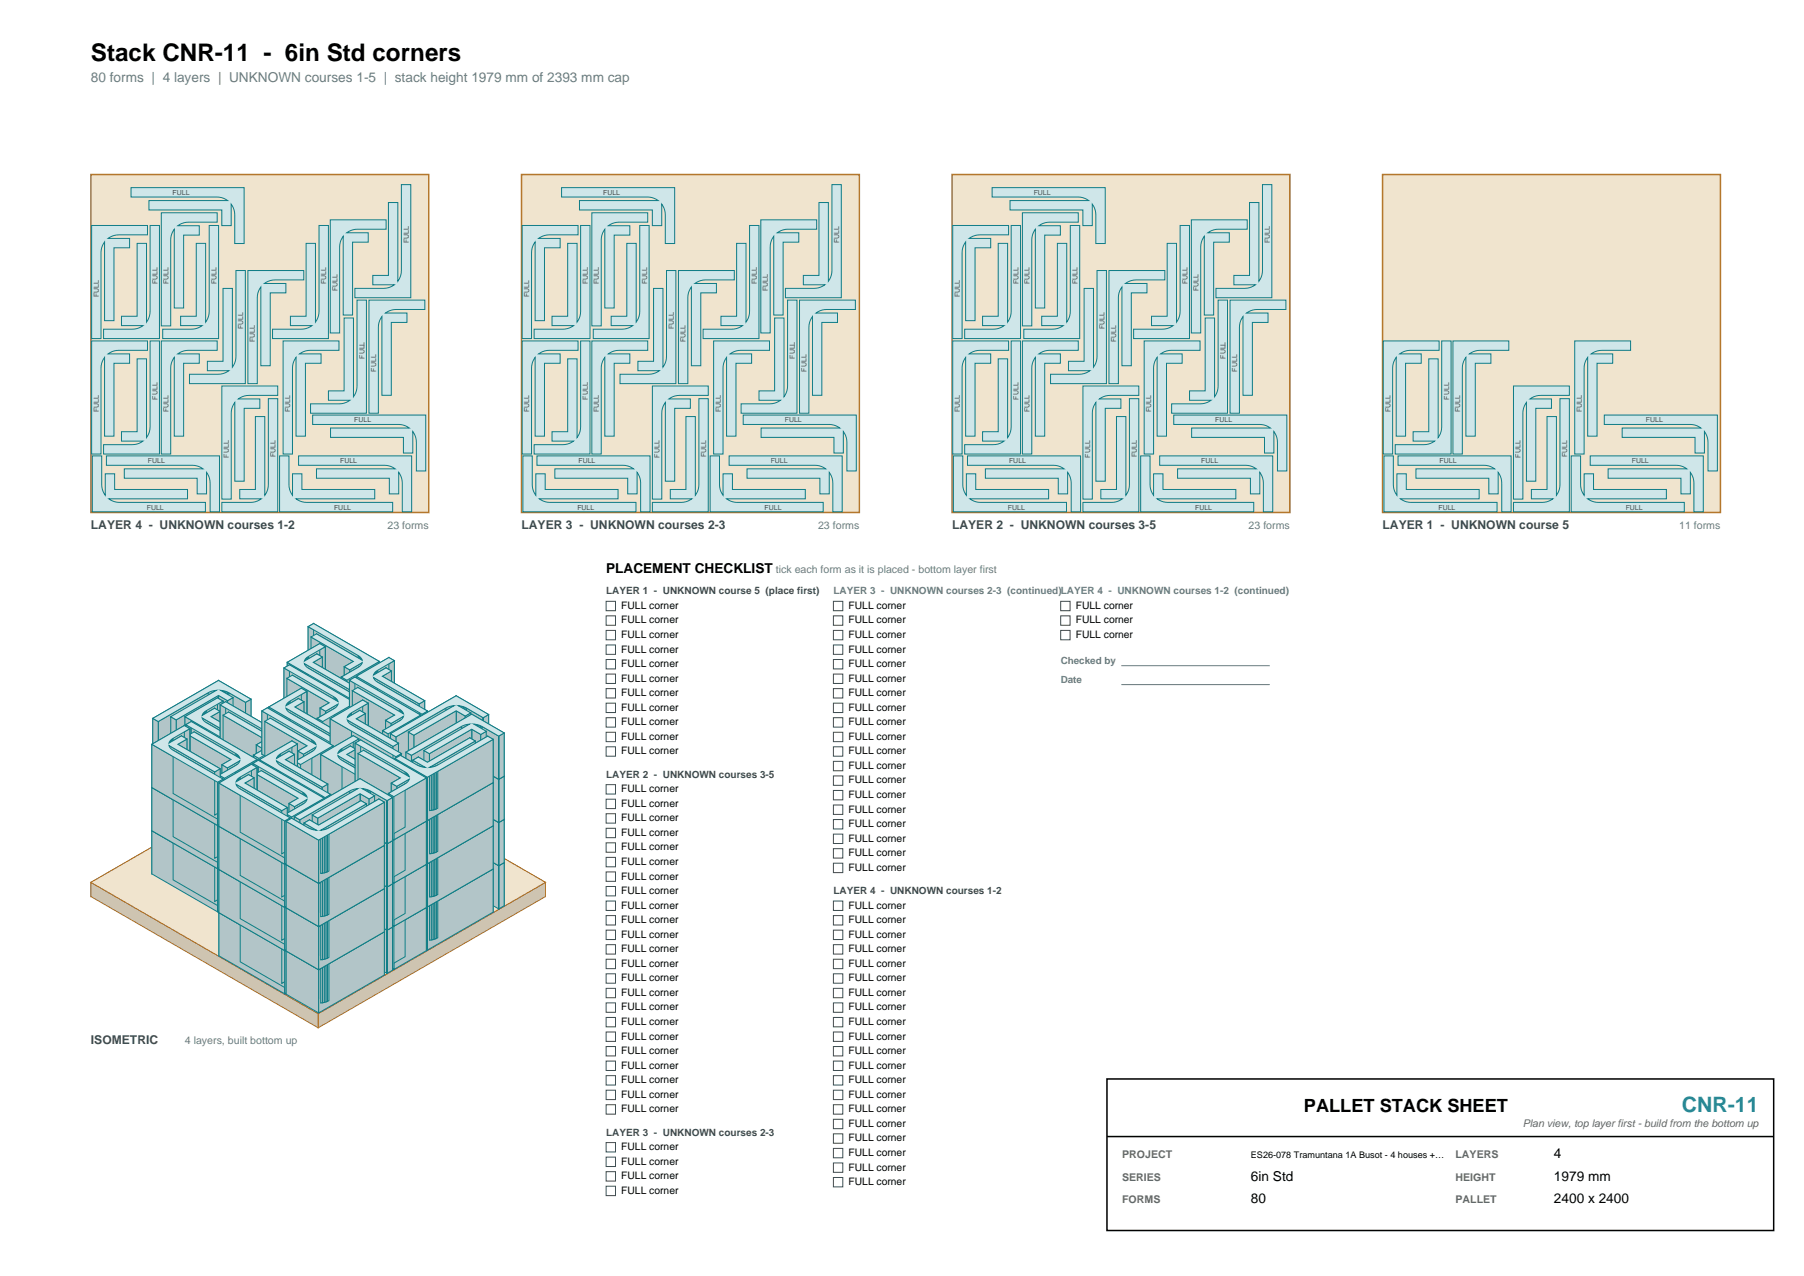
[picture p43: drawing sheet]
<svg xmlns="http://www.w3.org/2000/svg" width="420mm" height="297mm" viewBox="0 0 420 297" stroke-linecap="round" stroke-linejoin="round" font-family="sans-serif">
<defs><g id="words">
<text font-size="5.6" x="21.2" y="14.1">Stack CNR-11 - 6in Std corners</text>
<text font-size="4.9" fill="#1976d2" x="391.6" y="258.9">CNR-11</text>
<text font-size="4.2" x="303.6" y="258.9">PALLET STACK SHEET</text>
<text font-size="3.2" fill="#6b7c81" x="21.2" y="19.1">80 forms | 4 layers | UNKNOWN courses 1-5 | stack height 1979 mm of 2393 mm cap</text>
<g font-size="3.2">
<text x="141.1" y="133.4">PLACEMENT CHECKLIST</text>
<text x="361.8" y="269.5">4</text>
<text x="291.2" y="274.8">6in Std</text>
<text x="361.8" y="274.8">1979 mm</text>
<text x="291.2" y="280.1">80</text>
<text x="361.8" y="280.1">2400 x 2400</text>
</g>
<g font-size="2.8" fill="#3d4c50">
<text x="21.2" y="123.2">LAYER 4 - UNKNOWN courses 1-2</text>
<text x="121.4" y="123.2">LAYER 3 - UNKNOWN courses 2-3</text>
<text x="221.6" y="123.2">LAYER 2 - UNKNOWN courses 3-5</text>
<text x="321.9" y="123.2">LAYER 1 - UNKNOWN course 5</text>
<text x="21.2" y="243.1">ISOMETRIC</text>
</g>
<g font-size="2.5" fill="#6b7c81">
<text x="90.2" y="123.2">23 forms</text>
<text x="190.5" y="123.2">23 forms</text>
<text x="290.7" y="123.2">23 forms</text>
<text x="390.9" y="123.2">11 forms</text>
<text x="180.6" y="133.4">tick each form as it is placed - bottom layer first</text>
<text x="43" y="243.1">4 layers, built bottom up</text>
</g>
<g font-size="2.5" fill="#666">
<text x="354.5" y="262.4">Plan view, top layer first - build from the bottom up</text>
<text x="261.3" y="269.5">PROJECT</text>
<text x="338.9" y="269.5">LAYERS</text>
<text x="261.3" y="274.8">SERIES</text>
<text x="338.9" y="274.8">HEIGHT</text>
<text x="261.3" y="280.1">FORMS</text>
<text x="338.9" y="280.1">PALLET</text>
</g>
<g font-size="2.4">
<text x="144.6" y="141.7">FULL corner</text>
<text x="197.6" y="141.7">FULL corner</text>
<text x="250.5" y="141.7">FULL corner</text>
<text x="144.6" y="145.1">FULL corner</text>
<text x="144.6" y="148.5">FULL corner</text>
<text x="197.6" y="145.1">FULL corner</text>
<text x="197.6" y="148.5">FULL corner</text>
<text x="250.5" y="145.1">FULL corner</text>
<text x="250.5" y="148.5">FULL corner</text>
<text x="144.6" y="151.9">FULL corner</text>
<text x="144.6" y="155.3">FULL corner</text>
<text x="197.6" y="151.9">FULL corner</text>
<text x="197.6" y="155.3">FULL corner</text>
<text x="144.6" y="158.7">FULL corner</text>
<text x="197.6" y="158.7">FULL corner</text>
<text x="144.6" y="162">FULL corner</text>
<text x="144.6" y="165.4">FULL corner</text>
<text x="197.6" y="162">FULL corner</text>
<text x="197.6" y="165.4">FULL corner</text>
<text x="144.6" y="168.8">FULL corner</text>
<text x="144.6" y="172.2">FULL corner</text>
<text x="197.6" y="168.8">FULL corner</text>
<text x="197.6" y="172.2">FULL corner</text>
<text x="144.6" y="175.6">FULL corner</text>
<text x="197.6" y="175.6">FULL corner</text>
<text x="197.6" y="179">FULL corner</text>
<text x="144.6" y="184.4">FULL corner</text>
<text x="197.6" y="182.4">FULL corner</text>
<text x="197.6" y="185.8">FULL corner</text>
<text x="144.6" y="187.8">FULL corner</text>
<text x="144.6" y="191.2">FULL corner</text>
<text x="197.6" y="189.1">FULL corner</text>
<text x="144.6" y="194.6">FULL corner</text>
<text x="144.6" y="197.9">FULL corner</text>
<text x="197.6" y="192.5">FULL corner</text>
<text x="197.6" y="195.9">FULL corner</text>
<text x="144.6" y="201.3">FULL corner</text>
<text x="197.6" y="199.3">FULL corner</text>
<text x="197.6" y="202.7">FULL corner</text>
<text x="144.6" y="204.7">FULL corner</text>
<text x="144.6" y="208.1">FULL corner</text>
<text x="144.6" y="211.5">FULL corner</text>
<text x="144.6" y="214.9">FULL corner</text>
<text x="197.6" y="211.5">FULL corner</text>
<text x="197.6" y="214.9">FULL corner</text>
<text x="144.6" y="218.3">FULL corner</text>
<text x="144.6" y="221.6">FULL corner</text>
<text x="197.6" y="218.3">FULL corner</text>
<text x="197.6" y="221.6">FULL corner</text>
<text x="144.6" y="225">FULL corner</text>
<text x="197.6" y="225">FULL corner</text>
<text x="144.6" y="228.4">FULL corner</text>
<text x="144.6" y="231.8">FULL corner</text>
<text x="197.6" y="228.4">FULL corner</text>
<text x="197.6" y="231.8">FULL corner</text>
<text x="144.6" y="235.2">FULL corner</text>
<text x="144.6" y="238.6">FULL corner</text>
<text x="197.6" y="235.2">FULL corner</text>
<text x="197.6" y="238.6">FULL corner</text>
<text x="144.6" y="242">FULL corner</text>
<text x="144.6" y="245.4">FULL corner</text>
<text x="197.6" y="242">FULL corner</text>
<text x="197.6" y="245.4">FULL corner</text>
<text x="144.6" y="248.7">FULL corner</text>
<text x="197.6" y="248.7">FULL corner</text>
<text x="144.6" y="252.1">FULL corner</text>
<text x="144.6" y="255.5">FULL corner</text>
<text x="197.6" y="252.1">FULL corner</text>
<text x="197.6" y="255.5">FULL corner</text>
<text x="144.6" y="258.9">FULL corner</text>
<text x="197.6" y="258.9">FULL corner</text>
<text x="197.6" y="262.3">FULL corner</text>
<text x="144.6" y="267.7">FULL corner</text>
<text x="197.6" y="265.7">FULL corner</text>
<text x="197.6" y="269.1">FULL corner</text>
<text x="144.6" y="271.1">FULL corner</text>
<text x="144.6" y="274.5">FULL corner</text>
<text x="197.6" y="272.4">FULL corner</text>
<text x="197.6" y="275.8">FULL corner</text>
<text x="144.6" y="277.9">FULL corner</text>
</g>
<g font-size="2.3" fill="#3d4c50">
<text x="141.1" y="138.3">LAYER 1 - UNKNOWN course 5 (place first)</text>
<text x="141.1" y="181">LAYER 2 - UNKNOWN courses 3-5</text>
<text x="194" y="208.1">LAYER 4 - UNKNOWN courses 1-2</text>
<text x="141.1" y="264.3">LAYER 3 - UNKNOWN courses 2-3</text>
</g>
<g font-size="2.3" fill="#6b7c81">
<text x="194" y="138.3">LAYER 3 - UNKNOWN courses 2-3 (continued)LAYER 4 - UNKNOWN courses 1-2 (continued)</text>
<text x="246.9" y="154.6">Checked by</text>
<text x="246.9" y="159">Date</text>
</g>
<text font-size="2.1" x="291.2" y="269.5">ES26-078 Tramuntana 1A Busot - 4 houses +…</text>
<g font-size="1.6" fill="#3d4c50">
<text x="40.2" y="45.3">FULL</text>
<text x="140.4" y="45.3">FULL</text>
<text x="240.7" y="45.3">FULL</text>
<text x="95.1" y="56.6" transform="rotate(-90 95.1 56.6)">FULL</text>
<text x="195.4" y="56.6" transform="rotate(-90 195.4 56.6)">FULL</text>
<text x="295.6" y="56.6" transform="rotate(-90 295.6 56.6)">FULL</text>
<text x="23" y="69.1" transform="rotate(-90 23 69.1)">FULL</text>
<text x="36.6" y="66.1" transform="rotate(-90 36.6 66.1)">FULL</text>
<text x="39.2" y="66.2" transform="rotate(-90 39.2 66.2)">FULL</text>
<text x="50.4" y="66.1" transform="rotate(-90 50.4 66.1)">FULL</text>
<text x="76" y="66.1" transform="rotate(-90 76 66.1)">FULL</text>
<text x="78.5" y="67.8" transform="rotate(-90 78.5 67.8)">FULL</text>
<text x="123.2" y="69.1" transform="rotate(-90 123.2 69.1)">FULL</text>
<text x="136.9" y="66.1" transform="rotate(-90 136.9 66.1)">FULL</text>
<text x="139.4" y="66.2" transform="rotate(-90 139.4 66.2)">FULL</text>
<text x="150.6" y="66.1" transform="rotate(-90 150.6 66.1)">FULL</text>
<text x="176.2" y="66.1" transform="rotate(-90 176.2 66.1)">FULL</text>
<text x="178.8" y="67.8" transform="rotate(-90 178.8 67.8)">FULL</text>
<text x="223.5" y="69.1" transform="rotate(-90 223.5 69.1)">FULL</text>
<text x="237.1" y="66.1" transform="rotate(-90 237.1 66.1)">FULL</text>
<text x="239.7" y="66.2" transform="rotate(-90 239.7 66.2)">FULL</text>
<text x="250.9" y="66.1" transform="rotate(-90 250.9 66.1)">FULL</text>
<text x="276.4" y="66.1" transform="rotate(-90 276.4 66.1)">FULL</text>
<text x="279" y="67.8" transform="rotate(-90 279 67.8)">FULL</text>
<text x="56.6" y="76.6" transform="rotate(-90 56.6 76.6)">FULL</text>
<text x="156.9" y="76.6" transform="rotate(-90 156.9 76.6)">FULL</text>
<text x="257.1" y="76.6" transform="rotate(-90 257.1 76.6)">FULL</text>
<text x="59.4" y="79.6" transform="rotate(-90 59.4 79.6)">FULL</text>
<text x="84.8" y="83.5" transform="rotate(-90 84.8 83.5)">FULL</text>
<text x="159.6" y="79.6" transform="rotate(-90 159.6 79.6)">FULL</text>
<text x="185.1" y="83.5" transform="rotate(-90 185.1 83.5)">FULL</text>
<text x="259.8" y="79.6" transform="rotate(-90 259.8 79.6)">FULL</text>
<text x="285.3" y="83.5" transform="rotate(-90 285.3 83.5)">FULL</text>
<text x="87.6" y="86.5" transform="rotate(-90 87.6 86.5)">FULL</text>
<text x="187.8" y="86.5" transform="rotate(-90 187.8 86.5)">FULL</text>
<text x="288" y="86.5" transform="rotate(-90 288 86.5)">FULL</text>
<text x="36.6" y="93" transform="rotate(-90 36.6 93)">FULL</text>
<text x="136.9" y="93" transform="rotate(-90 136.9 93)">FULL</text>
<text x="237.1" y="93" transform="rotate(-90 237.1 93)">FULL</text>
<text x="337.4" y="93" transform="rotate(-90 337.4 93)">FULL</text>
<text x="23" y="96" transform="rotate(-90 23 96)">FULL</text>
<text x="39.2" y="96" transform="rotate(-90 39.2 96)">FULL</text>
<text x="67.6" y="96" transform="rotate(-90 67.6 96)">FULL</text>
<text x="82.5" y="98.3">FULL</text>
<text x="123.2" y="96" transform="rotate(-90 123.2 96)">FULL</text>
<text x="139.4" y="96" transform="rotate(-90 139.4 96)">FULL</text>
<text x="167.8" y="96" transform="rotate(-90 167.8 96)">FULL</text>
<text x="182.7" y="98.3">FULL</text>
<text x="223.5" y="96" transform="rotate(-90 223.5 96)">FULL</text>
<text x="239.7" y="96" transform="rotate(-90 239.7 96)">FULL</text>
<text x="268" y="96" transform="rotate(-90 268 96)">FULL</text>
<text x="282.9" y="98.3">FULL</text>
<text x="323.7" y="96" transform="rotate(-90 323.7 96)">FULL</text>
<text x="339.9" y="96" transform="rotate(-90 339.9 96)">FULL</text>
<text x="368.3" y="96" transform="rotate(-90 368.3 96)">FULL</text>
<text x="383.2" y="98.3">FULL</text>
<text x="34.4" y="107.8">FULL</text>
<text x="53.3" y="106.5" transform="rotate(-90 53.3 106.5)">FULL</text>
<text x="64.2" y="106.4" transform="rotate(-90 64.2 106.4)">FULL</text>
<text x="79.2" y="107.8">FULL</text>
<text x="134.7" y="107.8">FULL</text>
<text x="153.5" y="106.5" transform="rotate(-90 153.5 106.5)">FULL</text>
<text x="164.4" y="106.4" transform="rotate(-90 164.4 106.4)">FULL</text>
<text x="179.4" y="107.8">FULL</text>
<text x="234.9" y="107.8">FULL</text>
<text x="253.8" y="106.5" transform="rotate(-90 253.8 106.5)">FULL</text>
<text x="264.6" y="106.4" transform="rotate(-90 264.6 106.4)">FULL</text>
<text x="279.7" y="107.8">FULL</text>
<text x="335.2" y="107.8">FULL</text>
<text x="354" y="106.5" transform="rotate(-90 354 106.5)">FULL</text>
<text x="364.9" y="106.4" transform="rotate(-90 364.9 106.4)">FULL</text>
<text x="379.9" y="107.8">FULL</text>
<text x="34.2" y="118.6">FULL</text>
<text x="77.8" y="118.6">FULL</text>
<text x="134.4" y="118.6">FULL</text>
<text x="178" y="118.6">FULL</text>
<text x="234.7" y="118.6">FULL</text>
<text x="278.3" y="118.6">FULL</text>
<text x="334.9" y="118.6">FULL</text>
<text x="378.5" y="118.6">FULL</text>
</g>
</g></defs>
<path d="M21.2 40.6h78.6v78.7h-78.6z" fill-rule="evenodd" fill="#f0e4ce" stroke="#b4762b" stroke-width=".35"/>
<g fill="#cfe6e9" stroke="#0e7c86" stroke-width=".23">
<path d="M21.5 106.1h2.2v7.2l.3 1.1 .5 .9v-5h2.2v3.6h17v2.2h-18.4l.4 .3 1 .4 1.1 .1h20v2.2h-26.3z" fill-rule="evenodd"/>
<path d="M24.8 106.1h26.3v13h-2.2v-7.2l-.3-1-.5-.9v5h-2.2v-3.7h-17v-2.2h18.4l-.5-.2-.9-.5-1.1-.1h-20z" fill-rule="evenodd"/>
<path d="M62.5 92.8h2.2v26.3h-13.1v-2.2h7.3l1-.3 .9-.5h-5v-2.2h3.7v-16.9h2.1v18.3l.6-.9 .3-1.6z" fill-rule="evenodd"/>
<path d="M65.1 106.1h2.2v7.2l.3 1.1 .5 .9v-5h2.2v3.6h17v2.2h-18.4l.4 .3 1 .4 1.1 .1h20v2.2h-26.3z" fill-rule="evenodd"/>
<path d="M69.5 106.1h26.3v13h-2.1l-.1-7.2-.3-1-.5-.9v5h-2.2v-3.7h-16.9v-2.2h18.3l-.4-.2-1-.5-1.1-.1h-20z" fill-rule="evenodd"/>
<path d="M51.6 89.8h13.1v2.2l-7.3 .1-1 .2-.9 .6h5v2.1h-3.7v17h-2.1v-18.3l-.5 .9-.4 1.6v20h-2.2z" fill-rule="evenodd"/>
<path d="M72.8 96.6h26.3v13h-2.2v-7.2l-.3-1-.5-.9v5h-2.2v-3.7h-16.9v-2.2h18.3l-.4-.2-1-.5-1.1-.1h-20z" fill-rule="evenodd"/>
<path d="M21.3 79.4h13v2.1l-7.2 .1-1 .3-.9 .5h5v2.2h-3.7v16.9h-2.2v-18.3l-.5 .9-.3 1.6v20h-2.2z" fill-rule="evenodd"/>
<path d="M34.9 79.4h2.2v26.3h-13v-2.2h7.2l1.1-.3 .9-.5h-5v-2.2h3.6v-17h2.2v18.3l.5-.9 .3-1.5z" fill-rule="evenodd"/>
<path d="M37.6 79.4h13v2.1l-7.3 .1-1 .3-.9 .5h5v2.2h-3.6v16.9h-2.2v-18.3l-.5 .9-.4 1.6v20h-2.1z" fill-rule="evenodd"/>
<path d="M65.9 79.4h13v2.1l-7.2 .1-1 .3-.9 .5h4.9v2.2h-3.6v16.9h-2.2v-18.3l-.5 .9-.3 1.6v20h-2.2z" fill-rule="evenodd"/>
<path d="M83.1 69.9h2.2v26.3h-13v-2.2h7.2l1.1-.3 .9-.5h-5v-2.2h3.6v-17h2.2v18.3l.5-.9 .3-1.5z" fill-rule="evenodd"/>
<path d="M85.9 69.9h13v2.1l-7.2 .1-1.1 .2-.9 .6h5v2.1h-3.6v17h-2.2v-18.3l-.5 .9-.3 1.6v20h-2.2z" fill-rule="evenodd"/>
<path d="M54.9 63h2.2v26.3h-13v-2.2h7.2l1.1-.3 .9-.5h-5v-2.2h3.6v-17h2.2v18.4l.5-.9 .3-1.6z" fill-rule="evenodd"/>
<path d="M57.7 63h13v2.2h-7.2l-1 .3-.9 .5h5v2.2h-3.7v16.9h-2.2v-18.3l-.5 .9-.3 1.6v20h-2.2z" fill-rule="evenodd"/>
<path d="M21.3 52.5h13v2.2h-7.2l-1 .3-.9 .5h5v2.2h-3.7v16.9h-2.2v-18.3l-.5 .9-.3 1.6v20h-2.2z" fill-rule="evenodd"/>
<path d="M34.9 52.5h2.2v26.3h-13v-2.2h7.2l1.1-.3 .9-.5h-5v-2.2h3.6v-17h2.2v18.4l.5-.9 .3-1.6z" fill-rule="evenodd"/>
<path d="M48.7 52.5h2.2v26.3h-13v-2.2h7.2l1-.3 .9-.5h-4.9v-2.2h3.6v-17h2.2v18.4l.5-.9 .3-1.6z" fill-rule="evenodd"/>
<path d="M74.3 52.5h2.2v26.3h-13.1v-2.2h7.3l1-.3 .9-.5h-5v-2.2h3.7v-17h2.1v18.4l.6-.9 .3-1.6z" fill-rule="evenodd"/>
<path d="M76.9 51.2h13v2.2h-7.2l-1.1 .3-.9 .5h5v2.2h-3.6v16.9h-2.2v-18.3l-.5 .9-.3 1.6v20h-2.2z" fill-rule="evenodd"/>
<path d="M37.6 49.5h13v2.2h-7.3l-1 .3-.9 .5h5v2.2h-3.6v17h-2.2v-18.3l-.5 .9-.4 1.5v20.1h-2.1z" fill-rule="evenodd"/>
<path d="M93.4 43h2.2v26.3h-13v-2.2h7.2l1.1-.3 .9-.5h-5v-2.2h3.6v-17h2.2v18.4l.5-.9 .3-1.6z" fill-rule="evenodd"/>
<path d="M30.5 43.7h26.3v13h-2.1l-.1-7.2-.3-1.1-.5-.9v5h-2.2v-3.6h-16.9v-2.2h18.3l-.4-.3-1-.4-1.1-.1h-20z" fill-rule="evenodd"/>
</g>
<path d="M121.4 40.6h78.7v78.7h-78.7z" fill-rule="evenodd" fill="#f0e4ce" stroke="#b4762b" stroke-width=".35"/>
<g fill="#cfe6e9" stroke="#0e7c86" stroke-width=".23">
<path d="M121.7 106.1h2.2l.1 7.2 .2 1.1 .5 .9v-5h2.2v3.6h17v2.2h-18.3l.4 .3 1 .4 1.1 .1h20v2.2h-26.4z" fill-rule="evenodd"/>
<path d="M125 106.1h26.3v13h-2.1l-.1-7.2-.3-1-.5-.9v5h-2.2v-3.7h-16.9v-2.2h18.3l-.4-.2-1-.5-1.1-.1h-20z" fill-rule="evenodd"/>
<path d="M162.7 92.8h2.2v26.3h-13v-2.2h7.2l1.1-.3 .9-.5h-5v-2.2h3.6v-16.9h2.2v18.3l.5-.9 .3-1.6z" fill-rule="evenodd"/>
<path d="M165.3 106.1h2.2v7.2l.3 1.1 .5 .9v-5h2.2v3.6h17v2.2h-18.3l.4 .3 1 .4 1 .1h20.1v2.2h-26.4z" fill-rule="evenodd"/>
<path d="M169.8 106.1h26.3v13h-2.2v-7.2l-.3-1-.5-.9v5h-2.2v-3.7h-17v-2.2h18.3l-.4-.2-1-.5-1-.1h-20z" fill-rule="evenodd"/>
<path d="M151.9 89.8h13v2.2l-7.2 .1-1.1 .2-.9 .6h5v2.1h-3.6v17h-2.2v-18.3l-.5 .9-.3 1.6v20h-2.2z" fill-rule="evenodd"/>
<path d="M173 96.6h26.4v13h-2.2l-.1-7.2-.2-1-.6-.9v5h-2.1v-3.7h-17v-2.2h18.3l-.4-.2-1-.5-1.1-.1h-20z" fill-rule="evenodd"/>
<path d="M121.6 79.4h13v2.1l-7.2 .1-1.1 .3-.9 .5h5v2.2h-3.6v16.9h-2.2v-18.3l-.5 .9-.3 1.6v20h-2.2z" fill-rule="evenodd"/>
<path d="M135.2 79.4h2.2v26.3h-13v-2.2h7.2l1-.3 .9-.5h-5v-2.2h3.7v-17h2.1v18.3l.6-.9 .3-1.5z" fill-rule="evenodd"/>
<path d="M137.8 79.4h13v2.1l-7.2 .1-1.1 .3-.9 .5h5v2.2h-3.6v16.9h-2.2v-18.3l-.5 .9-.3 1.6v20h-2.2z" fill-rule="evenodd"/>
<path d="M166.1 79.4h13.1v2.1l-7.3 .1-1 .3-.9 .5h5v2.2h-3.7v16.9h-2.1v-18.3l-.6 .9-.3 1.6v20h-2.2z" fill-rule="evenodd"/>
<path d="M183.4 69.9h2.1v26.3h-13v-2.2h7.3l1-.3 .9-.5h-5v-2.2h3.6v-17h2.2v18.3l.5-.9 .4-1.5z" fill-rule="evenodd"/>
<path d="M186.1 69.9h13v2.1l-7.2 .1-1 .2-.9 .6h5v2.1h-3.7v17h-2.1v-18.3l-.6 .9-.3 1.6v20h-2.2z" fill-rule="evenodd"/>
<path d="M155.2 63h2.2v26.3h-13.1v-2.2h7.3l1-.3 .9-.5h-5v-2.2h3.7v-17h2.1v18.4l.6-.9 .3-1.6z" fill-rule="evenodd"/>
<path d="M158 63h13v2.2h-7.3l-1 .3-.9 .5h5v2.2h-3.7v16.9h-2.1v-18.3l-.5 .9-.4 1.6v20h-2.1z" fill-rule="evenodd"/>
<path d="M121.6 52.5h13v2.2h-7.2l-1.1 .3-.9 .5h5v2.2h-3.6v16.9h-2.2v-18.3l-.5 .9-.3 1.6v20h-2.2z" fill-rule="evenodd"/>
<path d="M135.2 52.5h2.2v26.3h-13v-2.2h7.2l1-.3 .9-.5h-5v-2.2h3.7v-17h2.1v18.4l.6-.9 .3-1.6z" fill-rule="evenodd"/>
<path d="M148.9 52.5h2.2v26.3h-13v-2.2h7.2l1.1-.3 .9-.5h-5v-2.2h3.6v-17h2.2v18.4l.5-.9 .3-1.6z" fill-rule="evenodd"/>
<path d="M174.5 52.5h2.2v26.3h-13v-2.2h7.2l1.1-.3 .9-.5h-5v-2.2h3.6v-17h2.2v18.4l.5-.9 .3-1.6z" fill-rule="evenodd"/>
<path d="M177.1 51.2h13v2.2h-7.2l-1 .3-.9 .5h5v2.2h-3.7v16.9h-2.2v-18.3l-.5 .9-.3 1.6v20h-2.2z" fill-rule="evenodd"/>
<path d="M137.8 49.5h13v2.2h-7.2l-1.1 .3-.9 .5h5v2.2h-3.6v17h-2.2v-18.3l-.5 .9-.3 1.5v20.1h-2.2z" fill-rule="evenodd"/>
<path d="M193.7 43h2.2v26.3h-13v-2.2h7.2l1-.3 .9-.5h-5v-2.2h3.7v-17h2.2v18.4l.5-.9 .3-1.6z" fill-rule="evenodd"/>
<path d="M130.7 43.7h26.4v13h-2.2v-7.2l-.3-1.1-.5-.9v5h-2.2v-3.6h-17v-2.2h18.3l-.4-.3-1-.4-1-.1h-20.1z" fill-rule="evenodd"/>
</g>
<path d="M221.6 40.6h78.7v78.7h-78.7z" fill-rule="evenodd" fill="#f0e4ce" stroke="#b4762b" stroke-width=".35"/>
<g fill="#cfe6e9" stroke="#0e7c86" stroke-width=".23">
<path d="M222 106.1h2.2v7.2l.3 1.1 .5 .9v-5h2.2v3.6h16.9v2.2h-18.3l.4 .3 1 .4 1.1 .1h20v2.2h-26.3z" fill-rule="evenodd"/>
<path d="M225.2 106.1h26.4v13h-2.2v-7.2l-.3-1-.5-.9v5h-2.2v-3.7h-17v-2.2h18.3l-.4-.2-1-.5-1-.1h-20.1z" fill-rule="evenodd"/>
<path d="M262.9 92.8h2.2v26.3h-13v-2.2h7.2l1.1-.3 .9-.5h-5v-2.2h3.6v-16.9h2.2v18.3l.5-.9 .3-1.6z" fill-rule="evenodd"/>
<path d="M265.6 106.1h2.1l.1 7.2 .3 1.1 .5 .9v-5h2.2v3.6h16.9v2.2h-18.3l.4 .3 1 .4 1.1 .1h20v2.2h-26.3z" fill-rule="evenodd"/>
<path d="M270 106.1h26.3v13h-2.2v-7.2l-.3-1-.5-.9v5h-2.2v-3.7h-16.9v-2.2h18.3l-.4-.2-1-.5-1.1-.1h-20z" fill-rule="evenodd"/>
<path d="M252.1 89.8h13v2.2l-7.2 .1-1 .2-.9 .6h5v2.1h-3.7v17h-2.2v-18.3l-.5 .9-.3 1.6v20h-2.2z" fill-rule="evenodd"/>
<path d="M273.3 96.6h26.3v13h-2.2v-7.2l-.3-1-.5-.9v5h-2.2v-3.7h-17v-2.2h18.4l-.5-.2-1-.5-1-.1h-20z" fill-rule="evenodd"/>
<path d="M221.8 79.4h13v2.1l-7.2 .1-1.1 .3-.9 .5h5v2.2h-3.6v16.9h-2.2v-18.3l-.5 .9-.3 1.6v20h-2.2z" fill-rule="evenodd"/>
<path d="M235.4 79.4h2.2v26.3h-13v-2.2h7.2l1.1-.3 .9-.5h-5v-2.2h3.6v-17h2.2v18.3l.5-.9 .3-1.5z" fill-rule="evenodd"/>
<path d="M238 79.4h13v2.1l-7.2 .1-1 .3-.9 .5h5v2.2h-3.7v16.9h-2.2v-18.3l-.5 .9-.3 1.6v20h-2.2z" fill-rule="evenodd"/>
<path d="M266.4 79.4h13v2.1l-7.2 .1-1.1 .3-.9 .5h5v2.2h-3.6v16.9h-2.2v-18.3l-.5 .9-.3 1.6v20h-2.2z" fill-rule="evenodd"/>
<path d="M283.6 69.9h2.2v26.3h-13v-2.2h7.2l1-.3 .9-.5h-5v-2.2h3.7v-17h2.2v18.3l.5-.9 .3-1.5z" fill-rule="evenodd"/>
<path d="M286.4 69.9h13v2.1l-7.2 .1-1.1 .2-.9 .6h5v2.1h-3.6v17h-2.2v-18.3l-.5 .9-.3 1.6v20h-2.2z" fill-rule="evenodd"/>
<path d="M255.4 63h2.2v26.3h-13v-2.2h7.2l1.1-.3 .9-.5h-5v-2.2h3.6v-17h2.2v18.4l.5-.9 .3-1.6z" fill-rule="evenodd"/>
<path d="M258.2 63h13v2.2h-7.2l-1.1 .3-.9 .5h5v2.2h-3.6v16.9h-2.2v-18.3l-.5 .9-.3 1.6v20h-2.2z" fill-rule="evenodd"/>
<path d="M221.8 52.5h13v2.2h-7.2l-1.1 .3-.9 .5h5v2.2h-3.6v16.9h-2.2v-18.3l-.5 .9-.3 1.6v20h-2.2z" fill-rule="evenodd"/>
<path d="M235.4 52.5h2.2v26.3h-13v-2.2h7.2l1.1-.3 .9-.5h-5v-2.2h3.6v-17h2.2v18.4l.5-.9 .3-1.6z" fill-rule="evenodd"/>
<path d="M249.2 52.5h2.2v26.3h-13v-2.2h7.2l1-.3 .9-.5h-5v-2.2h3.7v-17h2.2v18.4l.5-.9 .3-1.6z" fill-rule="evenodd"/>
<path d="M274.7 52.5h2.2v26.3h-13v-2.2h7.2l1.1-.3 .9-.5h-5v-2.2h3.6v-17h2.2v18.4l.5-.9 .3-1.6z" fill-rule="evenodd"/>
<path d="M277.4 51.2h13v2.2h-7.2l-1.1 .3-.9 .5h5v2.2h-3.6v16.9h-2.2v-18.3l-.5 .9-.4 1.6v20h-2.1z" fill-rule="evenodd"/>
<path d="M238 49.5h13v2.2h-7.2l-1 .3-.9 .5h5v2.2h-3.7v17h-2.2v-18.3l-.5 .9-.3 1.5v20.1h-2.2z" fill-rule="evenodd"/>
<path d="M293.9 43h2.2v26.3h-13v-2.2h7.2l1.1-.3 .9-.5h-5v-2.2h3.6v-17h2.2v18.4l.5-.9 .3-1.6z" fill-rule="evenodd"/>
<path d="M231 43.7h26.3v13h-2.2v-7.2l-.3-1.1-.5-.9v5h-2.2v-3.6h-16.9v-2.2h18.3l-.4-.3-1-.4-1.1-.1h-20z" fill-rule="evenodd"/>
</g>
<path d="M321.9 40.6h78.6v78.7h-78.6z" fill-rule="evenodd" fill="#f0e4ce" stroke="#b4762b" stroke-width=".35"/>
<g fill="#cfe6e9" stroke="#0e7c86" stroke-width=".23">
<path d="M322.2 106.1h2.2v7.2l.3 1.1 .5 .9v-5h2.2v3.6h17v2.2h-18.3l.4 .3 1 .4 1 .1h20v2.2h-26.3z" fill-rule="evenodd"/>
<path d="M325.5 106.1h26.3v13h-2.2v-7.2l-.3-1-.5-.9v5h-2.2v-3.7h-16.9v-2.2h18.3l-.4-.2-1-.5-1.1-.1h-20z" fill-rule="evenodd"/>
<path d="M363.2 92.8h2.2v26.3h-13v-2.2h7.2l1-.3 .9-.5h-5v-2.2h3.7v-16.9h2.2v18.3l.5-.9 .3-1.6z" fill-rule="evenodd"/>
<path d="M365.8 106.1h2.2v7.2l.3 1.1 .5 .9v-5h2.2v3.6h17v2.2h-18.4l.5 .3 1 .4 1 .1h20v2.2h-26.3z" fill-rule="evenodd"/>
<path d="M370.2 106.1h26.4v13h-2.2l-.1-7.2-.2-1-.6-.9v5h-2.1v-3.7h-17v-2.2h18.3l-.4-.2-1-.5-1.1-.1h-20z" fill-rule="evenodd"/>
<path d="M352.4 89.8h13v2.2l-7.3 .1-1 .2-.9 .6h5v2.1h-3.6v17h-2.2v-18.3l-.5 .9-.4 1.6v20h-2.1z" fill-rule="evenodd"/>
<path d="M373.5 96.6h26.3v13h-2.2v-7.2l-.3-1-.5-.9v5h-2.2v-3.7h-16.9v-2.2h18.3l-.4-.2-1-.5-1.1-.1h-20z" fill-rule="evenodd"/>
<path d="M322 79.4h13.1v2.1l-7.3 .1-1 .3-.9 .5h5v2.2h-3.7v16.9h-2.1v-18.3l-.6 .9-.3 1.6v20h-2.2z" fill-rule="evenodd"/>
<path d="M335.7 79.4h2.1v26.3h-13v-2.2h7.3l1-.3 .9-.5h-5v-2.2h3.6v-17h2.2v18.3l.5-.9 .4-1.5z" fill-rule="evenodd"/>
<path d="M338.3 79.4h13v2.1l-7.2 .1-1.1 .3-.9 .5h5v2.2h-3.6v16.9h-2.2v-18.3l-.5 .9-.3 1.6v20h-2.2z" fill-rule="evenodd"/>
<path d="M366.6 79.4h13v2.1l-7.2 .1-1 .3-.9 .5h5v2.2h-3.7v16.9h-2.2v-18.3l-.5 .9-.3 1.6v20h-2.2z" fill-rule="evenodd"/>
</g>
<g fill="#cec4b1" stroke="#b4762b" stroke-width=".23">
<path d="M74.1 174.8l52.9 30.6v3.3l-52.9-30.6z" fill-rule="evenodd"/>
<path d="M21.2 205.4l52.9-30.6v3.3l-52.9 30.6z" fill-rule="evenodd"/>
<path d="M74.1 235.9l52.9-30.5v3.3l-52.9 30.5z" fill-rule="evenodd"/>
<path d="M21.2 205.4l52.9 30.5v3.3l-52.9-30.5z" fill-rule="evenodd"/>
</g>
<path d="M21.2 205.4l52.9-30.6 52.9 30.6-52.9 30.5z" fill-rule="evenodd" fill="#f0e4ce" stroke="#b4762b" stroke-width=".23"/>
<g fill="#b2c5c8" stroke="#0e7c86" stroke-width=".23">
<path d="M106.2 192.1l7.6 4.4v10l-7.6-4.3z" fill-rule="evenodd"/>
<path d="M105.3 194.5l.4-.1v10.1h-.4z" fill-rule="evenodd"/>
<path d="M106.7 194.4l.4 .1v10h-.4z" fill-rule="evenodd"/>
<path d="M104.9 194.5h.4v10l-.4 .1z" fill-rule="evenodd"/>
<path d="M107.1 194.5h.4v10.1l-.4-.1z" fill-rule="evenodd"/>
<path d="M104.5 194.7l.4-.2v10.1l-.4 .1z" fill-rule="evenodd"/>
<path d="M107.5 194.5l.4 .2v10l-.4-.1z" fill-rule="evenodd"/>
<path d="M104.1 194.8l.4-.1v10l-.4 .2z" fill-rule="evenodd"/>
<path d="M107.9 194.7l.4 .1v10.1l-.4-.2z" fill-rule="evenodd"/>
<path d="M103.8 195l.3-.2v10.1l-.3 .1z" fill-rule="evenodd"/>
<path d="M108.3 194.8l.3 .2v10l-.3-.1z" fill-rule="evenodd"/>
<path d="M106.7 194.4l2.9 1.7v10l-2.9-1.6z" fill-rule="evenodd"/>
<path d="M108.6 195l3.9 2.2v10.1l-3.9-2.3z" fill-rule="evenodd"/>
<path d="M106.2 195.6l2.1 1.2v10.1l-2.1-1.2z" fill-rule="evenodd"/>
<path d="M108.3 196.8l1.3-.7v10l-1.3 .8z" fill-rule="evenodd"/>
<path d="M90.9 201l15.3-8.9v10.1l-15.3 8.8z" fill-rule="evenodd"/>
<path d="M112.5 197.2l1.3-.7v10l-1.3 .8z" fill-rule="evenodd"/>
<path d="M112.5 197.2v10.1z" fill-rule="evenodd"/>
<path d="M95.1 200.6l10.6-6.2v10.1l-10.6 6.1z" fill-rule="evenodd"/>
<path d="M92.2 201.7l11.6-6.7v10l-11.6 6.7z" fill-rule="evenodd"/>
<path d="M96.3 201.3l9.9-5.7v10.1l-9.9 5.7z" fill-rule="evenodd"/>
<path d="M95.1 200.6l1.2 .7v10.1l-1.2-.8z" fill-rule="evenodd"/>
<path d="M90.9 201l1.3 .7v10l-1.3-.7z" fill-rule="evenodd"/>
</g>
<path d="M90.9 201l15.3-8.9 7.6 4.4-1.3 .7-4.2-2.4-1.6-.4 2.9 1.7-1.3 .7-2.1-1.2-9.9 5.7-1.2-.7 10.6-6.2-.4 .1-1.5 .5-11.6 6.7z" fill-rule="evenodd" fill="#cfe6e9" stroke="#0e7c86" stroke-width=".23"/>
<g fill="#b2c5c8" stroke="#0e7c86" stroke-width=".23">
<path d="M84.4 193.1l1.3 .7v10.1l-1.3-.7z" fill-rule="evenodd"/>
<path d="M85.7 193.8v10.1z" fill-rule="evenodd"/>
<path d="M81.8 196.1l3.9-2.3v10.1l-3.9 2.2z" fill-rule="evenodd"/>
<path d="M76.9 197.5l7.5-4.4v10.1l-7.5 4.3z" fill-rule="evenodd"/>
<path d="M83.8 195.5l1.2 .7v10.1l-1.2-.7z" fill-rule="evenodd"/>
<path d="M81.5 196.3l.3-.2v10l-.3 .2z" fill-rule="evenodd"/>
<path d="M80.9 197.2l2.9-1.7v10.1l-2.9 1.6z" fill-rule="evenodd"/>
<path d="M81.3 196.5l.2-.2v10l-.2 .2z" fill-rule="evenodd"/>
<path d="M81.3 196.5v10l-.2 .3v-10.1z" fill-rule="evenodd"/>
<path d="M81.1 196.7v10.1l-.2 .2v-10z" fill-rule="evenodd"/>
<path d="M82.9 197.5l2.1-1.3v10.1l-2.1 1.2z" fill-rule="evenodd"/>
<path d="M80.9 197v10.2z" fill-rule="evenodd"/>
<path d="M80.9 197.7v10.3z" fill-rule="evenodd"/>
<path d="M80.9 198l.2 .2v10.1l-.2-.3z" fill-rule="evenodd"/>
<path d="M81.1 198.2l.2 .3v10l-.2-.2z" fill-rule="evenodd"/>
<path d="M81.3 198.5l.2 .2v10l-.2-.2z" fill-rule="evenodd"/>
<path d="M81.5 198.7l.3 .2v10l-.3-.2z" fill-rule="evenodd"/>
<path d="M82.9 197.5l9.9 5.7v10l-9.9-5.7z" fill-rule="evenodd"/>
<path d="M80.9 197.7l10.6 6.2v10.1l-10.6-6.2z" fill-rule="evenodd"/>
<path d="M76.9 197.5l15.3 8.8v10.1l-15.3-8.9z" fill-rule="evenodd"/>
<path d="M81.8 198.9l11.6 6.7v10l-11.6-6.7z" fill-rule="evenodd"/>
<path d="M91.5 203.9l1.3-.7v10l-1.3 .8z" fill-rule="evenodd"/>
<path d="M92.2 206.3l1.2-.7v10l-1.2 .8z" fill-rule="evenodd"/>
</g>
<path d="M76.9 197.5l7.5-4.4 1.3 .7-4.2 2.5-.6 .9 2.9-1.7 1.2 .7-2.1 1.3 9.9 5.7-1.3 .7-10.6-6.2 .2 .5 .7 .7 11.6 6.7-1.2 .7z" fill-rule="evenodd" fill="#cfe6e9" stroke="#0e7c86" stroke-width=".23"/>
<g fill="#b2c5c8" stroke="#0e7c86" stroke-width=".23">
<path d="M109.8 196.4l7.6 4.4v10l-7.6-4.3z" fill-rule="evenodd"/>
<path d="M108.9 198.8l.4-.1v10.1h-.4z" fill-rule="evenodd"/>
<path d="M110.3 198.7l.4 .1v10h-.4z" fill-rule="evenodd"/>
<path d="M108.5 198.8h.4v10l-.4 .1z" fill-rule="evenodd"/>
<path d="M110.7 198.8h.4v10.1l-.4-.1z" fill-rule="evenodd"/>
<path d="M108.1 198.9l.4-.1v10.1l-.4 .1z" fill-rule="evenodd"/>
<path d="M111.1 198.8l.4 .1v10.1l-.4-.1z" fill-rule="evenodd"/>
<path d="M107.8 199.1l.3-.2v10.1l-.3 .1z" fill-rule="evenodd"/>
<path d="M111.5 198.9l.4 .2v10l-.4-.1z" fill-rule="evenodd"/>
<path d="M107.4 199.3l.4-.2v10l-.4 .2z" fill-rule="evenodd"/>
<path d="M111.9 199.1l.3 .2v10l-.3-.2z" fill-rule="evenodd"/>
<path d="M110.3 198.7l2.9 1.7v10l-2.9-1.6z" fill-rule="evenodd"/>
<path d="M112.2 199.3l3.9 2.2v10.1l-3.9-2.3z" fill-rule="evenodd"/>
<path d="M109.8 199.9l2.1 1.2v10.1l-2.1-1.3z" fill-rule="evenodd"/>
<path d="M111.9 201.1l1.3-.7v10l-1.3 .8z" fill-rule="evenodd"/>
<path d="M94.5 205.2l15.3-8.8v10.1l-15.3 8.8z" fill-rule="evenodd"/>
<path d="M116.1 201.5l1.3-.7v10l-1.3 .8z" fill-rule="evenodd"/>
<path d="M116.1 201.5v10.1z" fill-rule="evenodd"/>
<path d="M98.7 204.9l10.6-6.2v10.1l-10.6 6.1z" fill-rule="evenodd"/>
<path d="M95.8 206l11.6-6.7v10l-11.6 6.7z" fill-rule="evenodd"/>
<path d="M100 205.6l9.8-5.7v10l-9.8 5.7z" fill-rule="evenodd"/>
<path d="M98.7 204.9l1.3 .7v10l-1.3-.7z" fill-rule="evenodd"/>
<path d="M94.5 205.2l1.3 .8v10l-1.3-.7z" fill-rule="evenodd"/>
</g>
<path d="M94.5 205.2l15.3-8.8 7.6 4.4-1.3 .7-4.2-2.4-1.6-.4 2.9 1.7-1.3 .7-2.1-1.2-9.8 5.7-1.3-.7 10.6-6.2-.4 .1-1.5 .5-11.6 6.7z" fill-rule="evenodd" fill="#cfe6e9" stroke="#0e7c86" stroke-width=".23"/>
<g fill="#b2c5c8" stroke="#0e7c86" stroke-width=".23">
<path d="M113.5 201.5l1.3 .8v10l-1.3-.7z" fill-rule="evenodd"/>
<path d="M109.4 201.9l1.2 .7v10.1l-1.2-.7z" fill-rule="evenodd"/>
<path d="M99.5 207.6l9.9-5.7v10.1l-9.9 5.7z" fill-rule="evenodd"/>
<path d="M101.9 208.2l11.6-6.7v10.1l-11.6 6.7z" fill-rule="evenodd"/>
<path d="M100 208.8l10.6-6.2v10.1l-10.6 6.1z" fill-rule="evenodd"/>
<path d="M93.2 206v10z" fill-rule="evenodd"/>
<path d="M92 206.7l1.2-.7v10l-1.2 .8z" fill-rule="evenodd"/>
<path d="M99.5 211.1l15.3-8.8v10l-15.3 8.8z" fill-rule="evenodd"/>
<path d="M96.1 207.1l1.3-.7v10l-1.3 .8z" fill-rule="evenodd"/>
<path d="M97.4 206.4l2.1 1.2v10.1l-2.1-1.3z" fill-rule="evenodd"/>
<path d="M93.2 206l3.9 2.2v10.1l-3.9-2.3z" fill-rule="evenodd"/>
<path d="M96.1 207.1l2.9 1.7v10l-2.9-1.6z" fill-rule="evenodd"/>
<path d="M97.1 208.2l.3 .2v10.1l-.3-.2z" fill-rule="evenodd"/>
<path d="M101.6 208.4l.3-.2v10.1l-.3 .2z" fill-rule="evenodd"/>
<path d="M97.4 208.4l.4 .1v10.1l-.4-.1z" fill-rule="evenodd"/>
<path d="M101.2 208.5l.4-.1v10.1l-.4 .1z" fill-rule="evenodd"/>
<path d="M97.8 208.5l.4 .2v10l-.4-.1z" fill-rule="evenodd"/>
<path d="M100.8 208.7l.4-.2v10.1l-.4 .1z" fill-rule="evenodd"/>
<path d="M98.2 208.7h.4v10.1l-.4-.1z" fill-rule="evenodd"/>
<path d="M100.4 208.7h.4v10l-.4 .1z" fill-rule="evenodd"/>
<path d="M98.6 208.7l.4 .1v10h-.4z" fill-rule="evenodd"/>
<path d="M100 208.8l.4-.1v10.1h-.4z" fill-rule="evenodd"/>
<path d="M92 206.7l7.5 4.4v10l-7.5-4.3z" fill-rule="evenodd"/>
</g>
<path d="M92 206.7l1.2-.7 4.2 2.4 1.6 .4-2.9-1.7 1.3-.7 2.1 1.2 9.9-5.7 1.2 .7-10.6 6.2 .4-.1 1.5-.5 11.6-6.7 1.3 .8-15.3 8.8z" fill-rule="evenodd" fill="#cfe6e9" stroke="#0e7c86" stroke-width=".23"/>
<g fill="#b2c5c8" stroke="#0e7c86" stroke-width=".23">
<path d="M82.2 201.4l1.3 .7v10.1l-1.3-.7z" fill-rule="evenodd"/>
<path d="M83.5 202.1v10.1z" fill-rule="evenodd"/>
<path d="M79.6 204.4l3.9-2.3v10.1l-3.9 2.2z" fill-rule="evenodd"/>
<path d="M74.7 205.8l7.5-4.4v10.1l-7.5 4.3z" fill-rule="evenodd"/>
<path d="M81.6 203.8l1.2 .8v10l-1.2-.7z" fill-rule="evenodd"/>
<path d="M79.3 204.6l.3-.2v10l-.3 .2z" fill-rule="evenodd"/>
<path d="M78.7 205.5l2.9-1.7v10.1l-2.9 1.6z" fill-rule="evenodd"/>
<path d="M79.1 204.8l.2-.2v10l-.2 .2z" fill-rule="evenodd"/>
<path d="M79.1 204.8v10l-.2 .3v-10.1z" fill-rule="evenodd"/>
<path d="M78.9 205v10.1l-.1 .2v-10z" fill-rule="evenodd"/>
<path d="M80.7 205.8l2.1-1.2v10l-2.1 1.2z" fill-rule="evenodd"/>
<path d="M78.8 205.3l-.1 10.2z" fill-rule="evenodd"/>
<path d="M78.7 206.1l.1 10.2z" fill-rule="evenodd"/>
<path d="M78.8 206.3l.1 .2v10.1l-.1-.3z" fill-rule="evenodd"/>
<path d="M78.9 206.5l.2 .3v10l-.2-.2z" fill-rule="evenodd"/>
<path d="M79.1 206.8l.2 .2v10l-.2-.2z" fill-rule="evenodd"/>
<path d="M79.3 207l.3 .2v10l-.3-.2z" fill-rule="evenodd"/>
<path d="M80.7 205.8l9.9 5.7v10l-9.9-5.7z" fill-rule="evenodd"/>
<path d="M78.7 206.1l10.6 6.1v10.1l-10.6-6.2z" fill-rule="evenodd"/>
<path d="M74.7 205.8l15.3 8.8v10.1l-15.3-8.9z" fill-rule="evenodd"/>
<path d="M79.6 207.2l11.7 6.7v10l-11.7-6.7z" fill-rule="evenodd"/>
<path d="M89.3 212.2l1.3-.7v10l-1.3 .8z" fill-rule="evenodd"/>
<path d="M90 214.6l1.3-.7v10l-1.3 .8z" fill-rule="evenodd"/>
</g>
<path d="M74.7 205.8l7.5-4.4 1.3 .7-4.2 2.5-.6 .9 2.9-1.7 1.2 .8-2.1 1.2 9.9 5.7-1.3 .7-10.6-6.1 .2 .4 .7 .7 11.7 6.7-1.3 .7z" fill-rule="evenodd" fill="#cfe6e9" stroke="#0e7c86" stroke-width=".23"/>
<g fill="#b2c5c8" stroke="#0e7c86" stroke-width=".23">
<path d="M82.7 203.1l1.3-.7v10.1l-1.3 .7z" fill-rule="evenodd"/>
<path d="M83.4 205.5l1.2-.7v10.1l-1.2 .7z" fill-rule="evenodd"/>
<path d="M82.7 203.1l11.6 6.7v10.1l-11.6-6.7z" fill-rule="evenodd"/>
<path d="M84 202.4l15.3 8.8v10.1l-15.3-8.8z" fill-rule="evenodd"/>
<path d="M84.6 204.8l10.7 6.2v10l-10.7-6.1z" fill-rule="evenodd"/>
<path d="M83.4 205.5l9.8 5.7v10.1l-9.8-5.7z" fill-rule="evenodd"/>
<path d="M94.3 209.8l.3 .2v10.1l-.3-.2z" fill-rule="evenodd"/>
<path d="M94.6 210l.3 .3v10l-.3-.2z" fill-rule="evenodd"/>
<path d="M94.9 210.3l.2 .2v10l-.2-.2z" fill-rule="evenodd"/>
<path d="M95.1 210.5l.1 .2v10.1l-.1-.3z" fill-rule="evenodd"/>
<path d="M95.2 210.7l.1 10.3z" fill-rule="evenodd"/>
<path d="M95.3 211.5l-.1 10.3z" fill-rule="evenodd"/>
<path d="M91.1 212.5l2.1-1.3v10.1l-2.1 1.2z" fill-rule="evenodd"/>
<path d="M95.2 211.7v10.1l-.1 .2v-10z" fill-rule="evenodd"/>
<path d="M95.1 212v10l-.2 .3v-10.1z" fill-rule="evenodd"/>
<path d="M94.6 212.4l.3-.2v10.1l-.3 .2z" fill-rule="evenodd"/>
<path d="M92.4 213.2l2.9-1.7v10.1l-2.9 1.6z" fill-rule="evenodd"/>
<path d="M94.3 212.6l.3-.2v10.1l-.3 .2z" fill-rule="evenodd"/>
<path d="M91.1 212.5l1.3 .7v10l-1.3-.7z" fill-rule="evenodd"/>
<path d="M91.7 215.6l7.6-4.4v10.1l-7.6 4.4z" fill-rule="evenodd"/>
<path d="M90.4 214.9l3.9-2.3v10.1l-3.9 2.2z" fill-rule="evenodd"/>
<path d="M90.4 214.9v10z" fill-rule="evenodd"/>
<path d="M90.4 214.9l1.3 .7v10.1l-1.3-.8z" fill-rule="evenodd"/>
</g>
<path d="M82.7 203.1l1.3-.7 15.3 8.8-7.6 4.4-1.3-.7 4.2-2.5 .7-.9-2.9 1.7-1.3-.7 2.1-1.3-9.8-5.7 1.2-.7 10.7 6.2-.2-.5-.8-.7z" fill-rule="evenodd" fill="#cfe6e9" stroke="#0e7c86" stroke-width=".23"/>
<g fill="#b2c5c8" stroke="#0e7c86" stroke-width=".23">
<path d="M68 202.6l1.2 .8v10l-1.2-.7z" fill-rule="evenodd"/>
<path d="M69.2 203.4v10z" fill-rule="evenodd"/>
<path d="M65.3 205.6l3.9-2.2v10l-3.9 2.2z" fill-rule="evenodd"/>
<path d="M60.4 207l7.6-4.4v10.1l-7.6 4.3z" fill-rule="evenodd"/>
<path d="M67.3 205l1.3 .8v10l-1.3-.7z" fill-rule="evenodd"/>
<path d="M65.1 205.8l.2-.2v10l-.2 .2z" fill-rule="evenodd"/>
<path d="M64.4 206.7l2.9-1.7v10.1l-2.9 1.7z" fill-rule="evenodd"/>
<path d="M64.8 206l.3-.2v10l-.3 .3z" fill-rule="evenodd"/>
<path d="M64.8 206v10.1l-.2 .2v-10.1z" fill-rule="evenodd"/>
<path d="M64.6 206.2v10.1l-.1 .2v-10z" fill-rule="evenodd"/>
<path d="M66.4 207l2.2-1.2v10l-2.2 1.2z" fill-rule="evenodd"/>
<path d="M64.5 206.5l-.1 10.3z" fill-rule="evenodd"/>
<path d="M64.4 207.3l.1 10.2z" fill-rule="evenodd"/>
<path d="M64.5 207.5l.1 .2v10.1l-.1-.3z" fill-rule="evenodd"/>
<path d="M64.6 207.7l.2 .3v10l-.2-.2z" fill-rule="evenodd"/>
<path d="M64.8 208l.3 .2v10l-.3-.2z" fill-rule="evenodd"/>
<path d="M65.1 208.2l.2 .2v10l-.2-.2z" fill-rule="evenodd"/>
<path d="M66.4 207l9.9 5.7v10l-9.9-5.7z" fill-rule="evenodd"/>
<path d="M64.4 207.3l10.6 6.1v10.1l-10.6-6.2z" fill-rule="evenodd"/>
<path d="M60.4 207l15.3 8.8v10.1l-15.3-8.9z" fill-rule="evenodd"/>
<path d="M65.3 208.4l11.7 6.7v10l-11.7-6.7z" fill-rule="evenodd"/>
<path d="M75 213.4l1.3-.7v10l-1.3 .8z" fill-rule="evenodd"/>
<path d="M75.7 215.8l1.3-.7v10l-1.3 .8z" fill-rule="evenodd"/>
</g>
<path d="M60.4 207l7.6-4.4 1.2 .8-4.1 2.4-.7 .9 2.9-1.7 1.3 .8-2.2 1.2 9.9 5.7-1.3 .7-10.6-6.1 .2 .4 .7 .7 11.7 6.7-1.3 .7z" fill-rule="evenodd" fill="#cfe6e9" stroke="#0e7c86" stroke-width=".23"/>
<g fill="#b2c5c8" stroke="#0e7c86" stroke-width=".23">
<path d="M58.9 207.9l1.3-.8v10.1l-1.3 .7z" fill-rule="evenodd"/>
<path d="M59.6 210.3l1.2-.8v10.1l-1.2 .7z" fill-rule="evenodd"/>
<path d="M58.9 207.9l11.6 6.7v10l-11.6-6.7z" fill-rule="evenodd"/>
<path d="M60.2 207.1l15.3 8.9v10l-15.3-8.8z" fill-rule="evenodd"/>
<path d="M60.8 209.5l10.7 6.2v10l-10.7-6.1z" fill-rule="evenodd"/>
<path d="M59.6 210.3l9.8 5.7v10l-9.8-5.7z" fill-rule="evenodd"/>
<path d="M70.5 214.6l.3 .2v10l-.3-.2z" fill-rule="evenodd"/>
<path d="M70.8 214.8l.2 .2v10l-.2-.2z" fill-rule="evenodd"/>
<path d="M71 215l.2 .2v10.1l-.2-.3z" fill-rule="evenodd"/>
<path d="M71.2 215.2l.2 .3v10l-.2-.2z" fill-rule="evenodd"/>
<path d="M71.4 215.5l.1 10.2z" fill-rule="evenodd"/>
<path d="M71.5 216.2l-.1 10.3z" fill-rule="evenodd"/>
<path d="M67.3 217.2l2.1-1.2v10l-2.1 1.2z" fill-rule="evenodd"/>
<path d="M71.4 216.5v10l-.2 .3v-10.1z" fill-rule="evenodd"/>
<path d="M71.2 216.7v10.1l-.2 .2v-10.1z" fill-rule="evenodd"/>
<path d="M70.8 217.2l.2-.3v10.1l-.2 .2z" fill-rule="evenodd"/>
<path d="M68.6 217.9l2.9-1.7v10.1l-2.9 1.7z" fill-rule="evenodd"/>
<path d="M70.5 217.3l.3-.1v10l-.3 .2z" fill-rule="evenodd"/>
<path d="M67.3 217.2l1.3 .7v10.1l-1.3-.8z" fill-rule="evenodd"/>
<path d="M67.9 220.3l7.6-4.3v10l-7.6 4.4z" fill-rule="evenodd"/>
<path d="M66.6 219.6l3.9-2.3v10.1l-3.9 2.2z" fill-rule="evenodd"/>
<path d="M66.6 219.6v10z" fill-rule="evenodd"/>
<path d="M66.6 219.6l1.3 .7v10.1l-1.3-.8z" fill-rule="evenodd"/>
</g>
<path d="M58.9 207.9l1.3-.8 15.3 8.9-7.6 4.3-1.3-.7 4.2-2.4 .7-1-2.9 1.7-1.3-.7 2.1-1.2-9.8-5.7 1.2-.8 10.7 6.2-.3-.5-.7-.6z" fill-rule="evenodd" fill="#cfe6e9" stroke="#0e7c86" stroke-width=".23"/>
<g fill="#b2c5c8" stroke="#0e7c86" stroke-width=".23">
<path d="M58.5 208.1l1.3 .7v10l-1.3-.7z" fill-rule="evenodd"/>
<path d="M59.8 208.8v10.1z" fill-rule="evenodd"/>
<path d="M55.9 211l3.9-2.2v10.1l-3.9 2.2z" fill-rule="evenodd"/>
<path d="M51 212.4l7.5-4.3v10l-7.5 4.4z" fill-rule="evenodd"/>
<path d="M57.9 210.5l1.2 .7v10.1l-1.2-.8z" fill-rule="evenodd"/>
<path d="M55.6 211.2l.3-.2v10.1l-.3 .2z" fill-rule="evenodd"/>
<path d="M55 212.1l2.9-1.6v10l-2.9 1.7z" fill-rule="evenodd"/>
<path d="M55.4 211.4l.2-.2v10.1l-.2 .2z" fill-rule="evenodd"/>
<path d="M55.4 211.4v10.1l-.2 .2v-10z" fill-rule="evenodd"/>
<path d="M55.2 211.7v10l-.2 .3v-10.1z" fill-rule="evenodd"/>
<path d="M57 212.4l2.1-1.2v10.1l-2.1 1.2z" fill-rule="evenodd"/>
<path d="M55 211.9v10.3z" fill-rule="evenodd"/>
<path d="M55 212.7v10.3z" fill-rule="evenodd"/>
<path d="M55 212.9l.2 .3v10l-.2-.2z" fill-rule="evenodd"/>
<path d="M55.2 213.2l.2 .2v10.1l-.2-.3z" fill-rule="evenodd"/>
<path d="M55.4 213.4l.2 .2v10.1l-.2-.2z" fill-rule="evenodd"/>
<path d="M55.6 213.6l.3 .2v10.1l-.3-.2z" fill-rule="evenodd"/>
<path d="M57 212.4l9.9 5.7v10.1l-9.9-5.7z" fill-rule="evenodd"/>
<path d="M55 212.7l10.6 6.2v10l-10.6-6.1z" fill-rule="evenodd"/>
<path d="M51 212.4l15.3 8.9v10l-15.3-8.8z" fill-rule="evenodd"/>
<path d="M55.9 213.8l11.6 6.7v10.1l-11.6-6.7z" fill-rule="evenodd"/>
<path d="M65.6 218.9l1.3-.8v10.1l-1.3 .7z" fill-rule="evenodd"/>
<path d="M66.3 221.3l1.2-.8v10.1l-1.2 .7z" fill-rule="evenodd"/>
</g>
<path d="M51 212.4l7.5-4.3 1.3 .7-4.2 2.4-.6 .9 2.9-1.6 1.2 .7-2.1 1.2 9.9 5.7-1.3 .8-10.6-6.2 .2 .5 .7 .6 11.6 6.7-1.2 .8z" fill-rule="evenodd" fill="#cfe6e9" stroke="#0e7c86" stroke-width=".23"/>
<g fill="#b2c5c8" stroke="#0e7c86" stroke-width=".23">
<path d="M83.8 211.4l7.6 4.4v10l-7.6-4.3z" fill-rule="evenodd"/>
<path d="M82.9 213.8l.4-.1v10.1h-.4z" fill-rule="evenodd"/>
<path d="M84.3 213.7l.4 .1v10h-.4z" fill-rule="evenodd"/>
<path d="M82.5 213.8h.4v10l-.4 .1z" fill-rule="evenodd"/>
<path d="M84.7 213.8h.4v10.1l-.4-.1z" fill-rule="evenodd"/>
<path d="M82.1 214l.4-.2v10.1l-.4 .1z" fill-rule="evenodd"/>
<path d="M85.1 213.8l.4 .2v10l-.4-.1z" fill-rule="evenodd"/>
<path d="M81.8 214.1l.3-.1v10l-.3 .2z" fill-rule="evenodd"/>
<path d="M85.5 214l.4 .1v10.1l-.4-.2z" fill-rule="evenodd"/>
<path d="M81.4 214.3l.4-.2v10.1l-.4 .1z" fill-rule="evenodd"/>
<path d="M85.9 214.1l.3 .2v10l-.3-.1z" fill-rule="evenodd"/>
<path d="M84.3 213.7l2.9 1.7v10l-2.9-1.6z" fill-rule="evenodd"/>
<path d="M86.2 214.3l3.9 2.2v10.1l-3.9-2.3z" fill-rule="evenodd"/>
<path d="M83.8 214.9l2.1 1.2v10.1l-2.1-1.2z" fill-rule="evenodd"/>
<path d="M85.9 216.1l1.3-.7v10l-1.3 .8z" fill-rule="evenodd"/>
<path d="M68.5 220.2l15.3-8.8v10.1l-15.3 8.8z" fill-rule="evenodd"/>
<path d="M90.1 216.5l1.3-.7v10l-1.3 .8z" fill-rule="evenodd"/>
<path d="M90.1 216.5v10.1z" fill-rule="evenodd"/>
<path d="M72.7 219.9l10.6-6.2v10.1l-10.6 6.1z" fill-rule="evenodd"/>
<path d="M69.8 221l11.6-6.7v10l-11.6 6.7z" fill-rule="evenodd"/>
<path d="M74 220.6l9.8-5.7v10.1l-9.8 5.7z" fill-rule="evenodd"/>
<path d="M72.7 219.9l1.3 .7v10.1l-1.3-.8z" fill-rule="evenodd"/>
<path d="M68.5 220.2l1.3 .8v10l-1.3-.7z" fill-rule="evenodd"/>
</g>
<path d="M68.5 220.2l15.3-8.8 7.6 4.4-1.3 .7-4.2-2.4-1.6-.4 2.9 1.7-1.3 .7-2.1-1.2-9.8 5.7-1.3-.7 10.6-6.2-.4 .1-1.5 .5-11.6 6.7z" fill-rule="evenodd" fill="#cfe6e9" stroke="#0e7c86" stroke-width=".23"/>
<g fill="#b2c5c8" stroke="#0e7c86" stroke-width=".23">
<path d="M88.2 216.1l1.3 .8v10l-1.3-.7z" fill-rule="evenodd"/>
<path d="M84 216.5l1.3 .8v10l-1.3-.7z" fill-rule="evenodd"/>
<path d="M74.2 222.2l9.8-5.7v10.1l-9.8 5.7z" fill-rule="evenodd"/>
<path d="M76.6 222.9l11.6-6.8v10.1l-11.6 6.7z" fill-rule="evenodd"/>
<path d="M74.7 223.4l10.6-6.1v10l-10.6 6.2z" fill-rule="evenodd"/>
<path d="M67.9 220.6v10.1z" fill-rule="evenodd"/>
<path d="M66.6 221.3l1.3-.7v10.1l-1.3 .7z" fill-rule="evenodd"/>
<path d="M74.2 225.7l15.3-8.8v10l-15.3 8.9z" fill-rule="evenodd"/>
<path d="M70.8 221.7l1.3-.7v10.1l-1.3 .7z" fill-rule="evenodd"/>
<path d="M72.1 221l2.1 1.2v10.1l-2.1-1.2z" fill-rule="evenodd"/>
<path d="M67.9 220.6l3.9 2.3v10l-3.9-2.2z" fill-rule="evenodd"/>
<path d="M70.8 221.7l2.9 1.7v10.1l-2.9-1.7z" fill-rule="evenodd"/>
<path d="M71.8 222.9l.3 .1v10.1l-.3-.2z" fill-rule="evenodd"/>
<path d="M76.2 223l.4-.1v10l-.4 .2z" fill-rule="evenodd"/>
<path d="M72.1 223l.4 .2v10l-.4-.1z" fill-rule="evenodd"/>
<path d="M75.9 223.2l.3-.2v10.1l-.3 .1z" fill-rule="evenodd"/>
<path d="M72.5 223.2l.4 .1v10l-.4-.1z" fill-rule="evenodd"/>
<path d="M75.5 223.3l.4-.1v10l-.4 .1z" fill-rule="evenodd"/>
<path d="M72.9 223.3l.4 .1v10l-.4-.1z" fill-rule="evenodd"/>
<path d="M75.1 223.4l.4-.1v10l-.4 .1z" fill-rule="evenodd"/>
<path d="M73.3 223.4h.4v10.1l-.4-.1z" fill-rule="evenodd"/>
<path d="M74.7 223.4h.4v10l-.4 .1z" fill-rule="evenodd"/>
<path d="M66.6 221.3l7.6 4.4v10.1l-7.6-4.4z" fill-rule="evenodd"/>
</g>
<path d="M66.6 221.3l1.3-.7 4.2 2.4 1.6 .4-2.9-1.7 1.3-.7 2.1 1.2 9.8-5.7 1.3 .8-10.6 6.1h.4l1.5-.5 11.6-6.8 1.3 .8-15.3 8.8z" fill-rule="evenodd" fill="#cfe6e9" stroke="#0e7c86" stroke-width=".23"/>
<g fill="#b2c5c8" stroke="#0e7c86" stroke-width=".23">
<path d="M71.7 166l1.3-.8v10.1l-1.3 .7z" fill-rule="evenodd"/>
<path d="M72.4 168.4l1.3-.8v10.1l-1.3 .7z" fill-rule="evenodd"/>
<path d="M71.7 166l11.7 6.7v10l-11.7-6.7z" fill-rule="evenodd"/>
<path d="M73 165.2l15.3 8.9v10l-15.3-8.8z" fill-rule="evenodd"/>
<path d="M73.7 167.6l10.6 6.2v10l-10.6-6.1z" fill-rule="evenodd"/>
<path d="M72.4 168.4l9.9 5.7v10l-9.9-5.7z" fill-rule="evenodd"/>
<path d="M83.4 172.7l.3 .2v10l-.3-.2z" fill-rule="evenodd"/>
<path d="M83.7 172.9l.2 .2v10l-.2-.2z" fill-rule="evenodd"/>
<path d="M83.9 173.1l.2 .2v10.1l-.2-.3z" fill-rule="evenodd"/>
<path d="M84.1 173.3l.1 .3v10l-.1-.2z" fill-rule="evenodd"/>
<path d="M84.2 173.6l.1 10.2z" fill-rule="evenodd"/>
<path d="M84.3 174.3l-.1 10.3z" fill-rule="evenodd"/>
<path d="M80.2 175.3l2.1-1.2v10l-2.1 1.2z" fill-rule="evenodd"/>
<path d="M84.2 174.6v10l-.1 .3v-10.1z" fill-rule="evenodd"/>
<path d="M84.1 174.8v10.1l-.2 .2v-10z" fill-rule="evenodd"/>
<path d="M83.7 175.3l.2-.2v10l-.2 .2z" fill-rule="evenodd"/>
<path d="M81.4 176l2.9-1.7v10.1l-2.9 1.7z" fill-rule="evenodd"/>
<path d="M83.4 175.5l.3-.2v10l-.3 .2z" fill-rule="evenodd"/>
<path d="M80.2 175.3l1.2 .7v10.1l-1.2-.8z" fill-rule="evenodd"/>
<path d="M80.7 178.4l7.6-4.3v10l-7.6 4.4z" fill-rule="evenodd"/>
<path d="M79.5 177.7l3.9-2.2v10l-3.9 2.3z" fill-rule="evenodd"/>
<path d="M79.5 177.7v10.1z" fill-rule="evenodd"/>
<path d="M79.5 177.7l1.2 .7v10.1l-1.2-.7z" fill-rule="evenodd"/>
</g>
<path d="M71.7 166l1.3-.8 15.3 8.9-7.6 4.3-1.2-.7 4.2-2.4 .6-1-2.9 1.7-1.2-.7 2.1-1.2-9.9-5.7 1.3-.8 10.6 6.2-.2-.5-.7-.6z" fill-rule="evenodd" fill="#cfe6e9" stroke="#0e7c86" stroke-width=".23"/>
<g fill="#b2c5c8" stroke="#0e7c86" stroke-width=".23">
<path d="M74.4 169.9l1.3 .7v10.1l-1.3-.7z" fill-rule="evenodd"/>
<path d="M75.7 170.6v10.1z" fill-rule="evenodd"/>
<path d="M71.8 172.9l3.9-2.3v10.1l-3.9 2.2z" fill-rule="evenodd"/>
<path d="M66.9 174.3l7.5-4.4v10.1l-7.5 4.3z" fill-rule="evenodd"/>
<path d="M73.8 172.3l1.2 .8v10l-1.2-.7z" fill-rule="evenodd"/>
<path d="M71.5 173.1l.3-.2v10l-.3 .2z" fill-rule="evenodd"/>
<path d="M70.9 174l2.9-1.7v10.1l-2.9 1.7z" fill-rule="evenodd"/>
<path d="M71.3 173.3l.2-.2v10l-.2 .2z" fill-rule="evenodd"/>
<path d="M71.3 173.3v10l-.2 .3v-10.1z" fill-rule="evenodd"/>
<path d="M71.1 173.5v10.1l-.2 .2v-10z" fill-rule="evenodd"/>
<path d="M72.9 174.3l2.1-1.2v10l-2.1 1.2z" fill-rule="evenodd"/>
<path d="M70.9 173.8v10.3z" fill-rule="evenodd"/>
<path d="M70.9 174.6v10.2z" fill-rule="evenodd"/>
<path d="M70.9 174.8l.2 .2v10.1l-.2-.3z" fill-rule="evenodd"/>
<path d="M71.1 175l.2 .3v10l-.2-.2z" fill-rule="evenodd"/>
<path d="M71.3 175.3l.2 .2v10l-.2-.2z" fill-rule="evenodd"/>
<path d="M71.5 175.5l.3 .2v10l-.3-.2z" fill-rule="evenodd"/>
<path d="M72.9 174.3l9.9 5.7v10l-9.9-5.7z" fill-rule="evenodd"/>
<path d="M70.9 174.6l10.6 6.1v10.1l-10.6-6.2z" fill-rule="evenodd"/>
<path d="M66.9 174.3l15.3 8.8v10.1l-15.3-8.9z" fill-rule="evenodd"/>
<path d="M71.8 175.7l11.6 6.7v10l-11.6-6.7z" fill-rule="evenodd"/>
<path d="M81.5 180.7l1.3-.7v10l-1.3 .8z" fill-rule="evenodd"/>
<path d="M82.2 183.1l1.2-.7v10l-1.2 .8z" fill-rule="evenodd"/>
</g>
<path d="M66.9 174.3l7.5-4.4 1.3 .7-4.2 2.5-.6 .9 2.9-1.7 1.2 .8-2.1 1.2 9.9 5.7-1.3 .7-10.6-6.1 .2 .4 .7 .7 11.6 6.7-1.2 .7z" fill-rule="evenodd" fill="#cfe6e9" stroke="#0e7c86" stroke-width=".23"/>
<g fill="#b2c5c8" stroke="#0e7c86" stroke-width=".23">
<path d="M90.5 173.2l1.3 .7v10l-1.3-.7z" fill-rule="evenodd"/>
<path d="M91.8 173.9v10z" fill-rule="evenodd"/>
<path d="M87.9 176.1l3.9-2.2v10l-3.9 2.3z" fill-rule="evenodd"/>
<path d="M83 177.5l7.5-4.3v10l-7.5 4.4z" fill-rule="evenodd"/>
<path d="M89.9 175.6l1.2 .7v10.1l-1.2-.8z" fill-rule="evenodd"/>
<path d="M87.6 176.3l.3-.2v10.1l-.3 .2z" fill-rule="evenodd"/>
<path d="M87 177.2l2.9-1.6v10l-2.9 1.7z" fill-rule="evenodd"/>
<path d="M87.4 176.5l.2-.2v10.1l-.2 .2z" fill-rule="evenodd"/>
<path d="M87.4 176.5v10.1l-.2 .2v-10z" fill-rule="evenodd"/>
<path d="M87.2 176.8v10l-.2 .3v-10.1z" fill-rule="evenodd"/>
<path d="M89 177.5l2.1-1.2v10.1l-2.1 1.2z" fill-rule="evenodd"/>
<path d="M87 177v10.3z" fill-rule="evenodd"/>
<path d="M87 177.8v10.3z" fill-rule="evenodd"/>
<path d="M87 178l.2 .3v10l-.2-.2z" fill-rule="evenodd"/>
<path d="M87.2 178.3l.2 .2v10.1l-.2-.3z" fill-rule="evenodd"/>
<path d="M87.4 178.5l.2 .2v10.1l-.2-.2z" fill-rule="evenodd"/>
<path d="M87.6 178.7l.3 .2v10.1l-.3-.2z" fill-rule="evenodd"/>
<path d="M89 177.5l9.9 5.7v10.1l-9.9-5.7z" fill-rule="evenodd"/>
<path d="M87 177.8l10.6 6.1v10.1l-10.6-6.1z" fill-rule="evenodd"/>
<path d="M83 177.5l15.3 8.9v10l-15.3-8.8z" fill-rule="evenodd"/>
<path d="M87.9 178.9l11.6 6.7v10.1l-11.6-6.7z" fill-rule="evenodd"/>
<path d="M97.6 183.9l1.3-.7v10.1l-1.3 .7z" fill-rule="evenodd"/>
<path d="M98.3 186.4l1.2-.8v10.1l-1.2 .7z" fill-rule="evenodd"/>
</g>
<path d="M83 177.5l7.5-4.3 1.3 .7-4.2 2.4-.6 .9 2.9-1.6 1.2 .7-2.1 1.2 9.9 5.7-1.3 .7-10.6-6.1 .2 .5 .7 .6 11.6 6.7-1.2 .8z" fill-rule="evenodd" fill="#cfe6e9" stroke="#0e7c86" stroke-width=".23"/>
<g fill="#b2c5c8" stroke="#0e7c86" stroke-width=".23">
<path d="M66.1 175.6l1.3-.7v10l-1.3 .7z" fill-rule="evenodd"/>
<path d="M66.8 178l1.3-.7v10l-1.3 .8z" fill-rule="evenodd"/>
<path d="M66.1 175.6l11.6 6.7v10.1l-11.6-6.8z" fill-rule="evenodd"/>
<path d="M67.4 174.9l15.3 8.8v10l-15.3-8.8z" fill-rule="evenodd"/>
<path d="M68.1 177.3l10.6 6.1v10.1l-10.6-6.2z" fill-rule="evenodd"/>
<path d="M66.8 178l9.8 5.7v10l-9.8-5.6z" fill-rule="evenodd"/>
<path d="M77.7 182.3l.3 .2v10.1l-.3-.2z" fill-rule="evenodd"/>
<path d="M78 182.5l.3 .2v10.1l-.3-.2z" fill-rule="evenodd"/>
<path d="M78.3 182.7l.2 .2v10.1l-.2-.2z" fill-rule="evenodd"/>
<path d="M78.5 182.9l.1 .3v10l-.1-.2z" fill-rule="evenodd"/>
<path d="M78.6 183.2l.1 10.3z" fill-rule="evenodd"/>
<path d="M78.7 184l-.1 10.3z" fill-rule="evenodd"/>
<path d="M74.5 184.9l2.1-1.2v10l-2.1 1.3z" fill-rule="evenodd"/>
<path d="M78.6 184.2v10.1l-.1 .2v-10.1z" fill-rule="evenodd"/>
<path d="M78.5 184.4v10.1l-.2 .2v-10z" fill-rule="evenodd"/>
<path d="M78 184.9l.3-.2v10l-.3 .2z" fill-rule="evenodd"/>
<path d="M75.8 185.6l2.9-1.6v10l-2.9 1.7z" fill-rule="evenodd"/>
<path d="M77.7 185.1l.3-.2v10l-.3 .2z" fill-rule="evenodd"/>
<path d="M74.5 184.9l1.3 .7v10.1l-1.3-.7z" fill-rule="evenodd"/>
<path d="M75.1 188.1l7.6-4.4v10l-7.6 4.4z" fill-rule="evenodd"/>
<path d="M73.9 187.3l3.8-2.2v10l-3.8 2.3z" fill-rule="evenodd"/>
<path d="M73.9 187.3v10.1z" fill-rule="evenodd"/>
<path d="M73.9 187.3l1.2 .8v10l-1.2-.7z" fill-rule="evenodd"/>
</g>
<path d="M66.1 175.6l1.3-.7 15.3 8.8-7.6 4.4-1.2-.8 4.1-2.4 .7-.9-2.9 1.6-1.3-.7 2.1-1.2-9.8-5.7 1.3-.7 10.6 6.1-.2-.5-.8-.6z" fill-rule="evenodd" fill="#cfe6e9" stroke="#0e7c86" stroke-width=".23"/>
<g fill="#b2c5c8" stroke="#0e7c86" stroke-width=".23">
<path d="M81.4 178.5l1.2-.8v10.1l-1.2 .7z" fill-rule="evenodd"/>
<path d="M82 180.9l1.3-.8v10.1l-1.3 .7z" fill-rule="evenodd"/>
<path d="M81.4 178.5l11.6 6.7v10l-11.6-6.7z" fill-rule="evenodd"/>
<path d="M82.6 177.7l15.3 8.9v10l-15.3-8.8z" fill-rule="evenodd"/>
<path d="M83.3 180.1l10.6 6.2v10l-10.6-6.1z" fill-rule="evenodd"/>
<path d="M82 180.9l9.9 5.7v10l-9.9-5.7z" fill-rule="evenodd"/>
<path d="M93 185.2l.3 .2v10l-.3-.2z" fill-rule="evenodd"/>
<path d="M93.3 185.4l.2 .2v10l-.2-.2z" fill-rule="evenodd"/>
<path d="M93.5 185.6l.2 .2v10.1l-.2-.3z" fill-rule="evenodd"/>
<path d="M93.7 185.8l.2 .2v10.1l-.2-.2z" fill-rule="evenodd"/>
<path d="M93.9 186v10.3z" fill-rule="evenodd"/>
<path d="M93.9 186.8v10.3z" fill-rule="evenodd"/>
<path d="M89.8 187.8l2.1-1.2v10l-2.1 1.2z" fill-rule="evenodd"/>
<path d="M93.9 187.1v10l-.2 .3v-10.1z" fill-rule="evenodd"/>
<path d="M93.7 187.3v10.1l-.2 .2v-10.1z" fill-rule="evenodd"/>
<path d="M93.3 187.7l.2-.2v10.1l-.2 .2z" fill-rule="evenodd"/>
<path d="M91 188.5l2.9-1.7v10.1l-2.9 1.7z" fill-rule="evenodd"/>
<path d="M93 187.9l.3-.2v10.1l-.3 .2z" fill-rule="evenodd"/>
<path d="M89.8 187.8l1.2 .7v10.1l-1.2-.8z" fill-rule="evenodd"/>
<path d="M90.4 190.9l7.5-4.3v10l-7.5 4.4z" fill-rule="evenodd"/>
<path d="M89.1 190.2l3.9-2.3v10.1l-3.9 2.2z" fill-rule="evenodd"/>
<path d="M89.1 190.2v10z" fill-rule="evenodd"/>
<path d="M89.1 190.2l1.3 .7v10.1l-1.3-.8z" fill-rule="evenodd"/>
</g>
<path d="M81.4 178.5l1.2-.8 15.3 8.9-7.5 4.3-1.3-.7 4.2-2.5 .6-.9-2.9 1.7-1.2-.7 2.1-1.2-9.9-5.7 1.3-.8 10.6 6.2-.2-.5-.7-.6z" fill-rule="evenodd" fill="#cfe6e9" stroke="#0e7c86" stroke-width=".23"/>
<g fill="#b2c5c8" stroke="#0e7c86" stroke-width=".23">
<path d="M50.9 178.5l7.5 4.4v10l-7.5-4.4z" fill-rule="evenodd"/>
<path d="M50 180.8h.4v10l-.4 .1z" fill-rule="evenodd"/>
<path d="M51.4 180.8h.4v10.1l-.4-.1z" fill-rule="evenodd"/>
<path d="M49.6 180.9l.4-.1v10.1l-.4 .1z" fill-rule="evenodd"/>
<path d="M51.8 180.8l.4 .1v10.1l-.4-.1z" fill-rule="evenodd"/>
<path d="M49.2 181l.4-.1v10.1l-.4 .1z" fill-rule="evenodd"/>
<path d="M52.2 180.9l.4 .1v10.1l-.4-.1z" fill-rule="evenodd"/>
<path d="M48.8 181.2l.4-.2v10.1l-.4 .1z" fill-rule="evenodd"/>
<path d="M52.6 181l.3 .2v10l-.3-.1z" fill-rule="evenodd"/>
<path d="M48.5 181.3l.3-.1v10l-.3 .2z" fill-rule="evenodd"/>
<path d="M52.9 181.2l.4 .1v10.1l-.4-.2z" fill-rule="evenodd"/>
<path d="M51.4 180.8l2.9 1.7v10l-2.9-1.7z" fill-rule="evenodd"/>
<path d="M53.3 181.3l3.9 2.3v10l-3.9-2.2z" fill-rule="evenodd"/>
<path d="M50.9 182l2.1 1.2v10.1l-2.1-1.3z" fill-rule="evenodd"/>
<path d="M53 183.2l1.3-.7v10l-1.3 .8z" fill-rule="evenodd"/>
<path d="M35.6 187.3l15.3-8.8v10l-15.3 8.9z" fill-rule="evenodd"/>
<path d="M57.2 183.6l1.2-.7v10l-1.2 .7z" fill-rule="evenodd"/>
<path d="M57.2 183.6v10z" fill-rule="evenodd"/>
<path d="M39.7 186.9l10.7-6.1v10l-10.7 6.2z" fill-rule="evenodd"/>
<path d="M36.8 188.1l11.7-6.8v10.1l-11.7 6.7z" fill-rule="evenodd"/>
<path d="M41 187.7l9.9-5.7v10l-9.9 5.7z" fill-rule="evenodd"/>
<path d="M39.7 186.9l1.3 .8v10l-1.3-.7z" fill-rule="evenodd"/>
<path d="M35.6 187.3l1.2 .8v10l-1.2-.7z" fill-rule="evenodd"/>
</g>
<path d="M35.6 187.3l15.3-8.8 7.5 4.4-1.2 .7-4.3-2.4-1.5-.4 2.9 1.7-1.3 .7-2.1-1.2-9.9 5.7-1.3-.8 10.7-6.1h-.4l-1.5 .5-11.7 6.8z" fill-rule="evenodd" fill="#cfe6e9" stroke="#0e7c86" stroke-width=".23"/>
<g fill="#b2c5c8" stroke="#0e7c86" stroke-width=".23">
<path d="M70.2 180.3l1.2 .7v10.1l-1.2-.7z" fill-rule="evenodd"/>
<path d="M71.4 181v10.1z" fill-rule="evenodd"/>
<path d="M67.5 183.3l3.9-2.3v10.1l-3.9 2.2z" fill-rule="evenodd"/>
<path d="M62.6 184.7l7.6-4.4v10.1l-7.6 4.3z" fill-rule="evenodd"/>
<path d="M69.5 182.7l1.3 .7v10.1l-1.3-.7z" fill-rule="evenodd"/>
<path d="M67.2 183.5l.3-.2v10l-.3 .2z" fill-rule="evenodd"/>
<path d="M66.6 184.4l2.9-1.7v10.1l-2.9 1.6z" fill-rule="evenodd"/>
<path d="M67 183.7l.2-.2v10l-.2 .2z" fill-rule="evenodd"/>
<path d="M67 183.7v10l-.2 .3v-10.1z" fill-rule="evenodd"/>
<path d="M66.8 183.9v10.1l-.1 .2v-10z" fill-rule="evenodd"/>
<path d="M68.6 184.7l2.2-1.3v10.1l-2.2 1.2z" fill-rule="evenodd"/>
<path d="M66.7 184.2l-.1 10.2z" fill-rule="evenodd"/>
<path d="M66.6 184.9l.1 10.3z" fill-rule="evenodd"/>
<path d="M66.7 185.2l.1 .2v10.1l-.1-.3z" fill-rule="evenodd"/>
<path d="M66.8 185.4l.2 .2v10.1l-.2-.2z" fill-rule="evenodd"/>
<path d="M67 185.6l.2 .3v10l-.2-.2z" fill-rule="evenodd"/>
<path d="M67.2 185.9l.3 .2v10l-.3-.2z" fill-rule="evenodd"/>
<path d="M68.6 184.7l9.9 5.7v10l-9.9-5.7z" fill-rule="evenodd"/>
<path d="M66.6 184.9l10.6 6.2v10l-10.6-6.1z" fill-rule="evenodd"/>
<path d="M62.6 184.7l15.3 8.8v10.1l-15.3-8.9z" fill-rule="evenodd"/>
<path d="M67.5 186.1l11.7 6.7v10l-11.7-6.7z" fill-rule="evenodd"/>
<path d="M77.2 191.1l1.3-.7v10l-1.3 .7z" fill-rule="evenodd"/>
<path d="M77.9 193.5l1.3-.7v10l-1.3 .8z" fill-rule="evenodd"/>
</g>
<path d="M62.6 184.7l7.6-4.4 1.2 .7-4.2 2.5-.6 .9 2.9-1.7 1.3 .7-2.2 1.3 9.9 5.7-1.3 .7-10.6-6.2 .2 .5 .7 .7 11.7 6.7-1.3 .7z" fill-rule="evenodd" fill="#cfe6e9" stroke="#0e7c86" stroke-width=".23"/>
<g fill="#b2c5c8" stroke="#0e7c86" stroke-width=".23">
<path d="M106.2 182.1l7.6 4.3v10.1l-7.6-4.4z" fill-rule="evenodd"/>
<path d="M105.3 184.4h.4v10l-.4 .1z" fill-rule="evenodd"/>
<path d="M106.7 184.4h.4v10.1l-.4-.1z" fill-rule="evenodd"/>
<path d="M104.9 184.5l.4-.1v10.1h-.4z" fill-rule="evenodd"/>
<path d="M107.1 184.4l.4 .1v10h-.4z" fill-rule="evenodd"/>
<path d="M104.5 184.6l.4-.1v10l-.4 .2z" fill-rule="evenodd"/>
<path d="M107.5 184.5l.4 .1v10.1l-.4-.2z" fill-rule="evenodd"/>
<path d="M104.1 184.7l.4-.1v10.1l-.4 .1z" fill-rule="evenodd"/>
<path d="M107.9 184.6l.4 .1v10.1l-.4-.1z" fill-rule="evenodd"/>
<path d="M103.8 184.9l.3-.2v10.1l-.3 .2z" fill-rule="evenodd"/>
<path d="M108.3 184.7l.3 .2v10.1l-.3-.2z" fill-rule="evenodd"/>
<path d="M106.7 184.4l2.9 1.6v10.1l-2.9-1.7z" fill-rule="evenodd"/>
<path d="M108.6 184.9l3.9 2.3v10l-3.9-2.2z" fill-rule="evenodd"/>
<path d="M106.2 185.6l2.1 1.2v10l-2.1-1.2z" fill-rule="evenodd"/>
<path d="M108.3 186.8l1.3-.8v10.1l-1.3 .7z" fill-rule="evenodd"/>
<path d="M90.9 190.9l15.3-8.8v10l-15.3 8.9z" fill-rule="evenodd"/>
<path d="M112.5 187.2l1.3-.8v10.1l-1.3 .7z" fill-rule="evenodd"/>
<path d="M112.5 187.2v10z" fill-rule="evenodd"/>
<path d="M95.1 190.5l10.6-6.1v10l-10.6 6.2z" fill-rule="evenodd"/>
<path d="M92.2 191.6l11.6-6.7v10.1l-11.6 6.7z" fill-rule="evenodd"/>
<path d="M96.3 191.2l9.9-5.6v10l-9.9 5.7z" fill-rule="evenodd"/>
<path d="M95.1 190.5l1.2 .7v10.1l-1.2-.7z" fill-rule="evenodd"/>
<path d="M90.9 190.9l1.3 .7v10.1l-1.3-.7z" fill-rule="evenodd"/>
</g>
<path d="M90.9 190.9l15.3-8.8 7.6 4.3-1.3 .8-4.2-2.5-1.6-.3 2.9 1.6-1.3 .8-2.1-1.2-9.9 5.6-1.2-.7 10.6-6.1h-.4l-1.5 .5-11.6 6.7z" fill-rule="evenodd" fill="#cfe6e9" stroke="#0e7c86" stroke-width=".23"/>
<g fill="#b2c5c8" stroke="#0e7c86" stroke-width=".23">
<path d="M50.6 182.6l1.3 .7v10l-1.3-.7z" fill-rule="evenodd"/>
<path d="M51.9 183.3v10z" fill-rule="evenodd"/>
<path d="M48 185.5l3.9-2.2v10l-3.9 2.3z" fill-rule="evenodd"/>
<path d="M43.1 186.9l7.5-4.3v10l-7.5 4.4z" fill-rule="evenodd"/>
<path d="M50 185l1.2 .7v10.1l-1.2-.8z" fill-rule="evenodd"/>
<path d="M47.7 185.7l.3-.2v10.1l-.3 .2z" fill-rule="evenodd"/>
<path d="M47.1 186.6l2.9-1.6v10l-2.9 1.7z" fill-rule="evenodd"/>
<path d="M47.5 185.9l.2-.2v10.1l-.2 .2z" fill-rule="evenodd"/>
<path d="M47.5 185.9v10.1l-.2 .2v-10z" fill-rule="evenodd"/>
<path d="M47.3 186.2v10l-.2 .3v-10.1z" fill-rule="evenodd"/>
<path d="M49.1 186.9l2.1-1.2v10.1l-2.1 1.2z" fill-rule="evenodd"/>
<path d="M47.1 186.4v10.3z" fill-rule="evenodd"/>
<path d="M47.1 187.2v10.3z" fill-rule="evenodd"/>
<path d="M47.1 187.4l.2 .3v10l-.2-.2z" fill-rule="evenodd"/>
<path d="M47.3 187.7l.2 .2v10.1l-.2-.3z" fill-rule="evenodd"/>
<path d="M47.5 187.9l.2 .2v10.1l-.2-.2z" fill-rule="evenodd"/>
<path d="M47.7 188.1l.3 .2v10.1l-.3-.2z" fill-rule="evenodd"/>
<path d="M49.1 186.9l9.9 5.7v10.1l-9.9-5.7z" fill-rule="evenodd"/>
<path d="M47.1 187.2l10.6 6.1v10.1l-10.6-6.1z" fill-rule="evenodd"/>
<path d="M43.1 186.9l15.3 8.9v10l-15.3-8.8z" fill-rule="evenodd"/>
<path d="M48 188.3l11.6 6.7v10.1l-11.6-6.7z" fill-rule="evenodd"/>
<path d="M57.7 193.3l1.3-.7v10.1l-1.3 .7z" fill-rule="evenodd"/>
<path d="M58.4 195.8l1.2-.8v10.1l-1.2 .7z" fill-rule="evenodd"/>
</g>
<path d="M43.1 186.9l7.5-4.3 1.3 .7-4.2 2.4-.6 .9 2.9-1.6 1.2 .7-2.1 1.2 9.9 5.7-1.3 .7-10.6-6.1 .2 .5 .7 .6 11.6 6.7-1.2 .8z" fill-rule="evenodd" fill="#cfe6e9" stroke="#0e7c86" stroke-width=".23"/>
<g fill="#b2c5c8" stroke="#0e7c86" stroke-width=".23">
<path d="M84.4 183.1l1.3 .7v10l-1.3-.7z" fill-rule="evenodd"/>
<path d="M85.7 183.8v10z" fill-rule="evenodd"/>
<path d="M81.8 186l3.9-2.2v10l-3.9 2.3z" fill-rule="evenodd"/>
<path d="M76.9 187.4l7.5-4.3v10l-7.5 4.4z" fill-rule="evenodd"/>
<path d="M83.8 185.5l1.2 .7v10l-1.2-.7z" fill-rule="evenodd"/>
<path d="M81.5 186.2l.3-.2v10.1l-.3 .2z" fill-rule="evenodd"/>
<path d="M80.9 187.1l2.9-1.6v10l-2.9 1.7z" fill-rule="evenodd"/>
<path d="M81.3 186.4l.2-.2v10.1l-.2 .2z" fill-rule="evenodd"/>
<path d="M81.3 186.4v10.1l-.2 .2v-10z" fill-rule="evenodd"/>
<path d="M81.1 186.7v10l-.2 .3v-10.1z" fill-rule="evenodd"/>
<path d="M82.9 187.4l2.1-1.2v10l-2.1 1.3z" fill-rule="evenodd"/>
<path d="M80.9 186.9v10.3z" fill-rule="evenodd"/>
<path d="M80.9 187.7v10.3z" fill-rule="evenodd"/>
<path d="M80.9 187.9l.2 .3v10l-.2-.2z" fill-rule="evenodd"/>
<path d="M81.1 188.2l.2 .2v10.1l-.2-.3z" fill-rule="evenodd"/>
<path d="M81.3 188.4l.2 .2v10.1l-.2-.2z" fill-rule="evenodd"/>
<path d="M81.5 188.6l.3 .2v10.1l-.3-.2z" fill-rule="evenodd"/>
<path d="M82.9 187.4l9.9 5.7v10.1l-9.9-5.7z" fill-rule="evenodd"/>
<path d="M80.9 187.7l10.6 6.1v10.1l-10.6-6.2z" fill-rule="evenodd"/>
<path d="M76.9 187.4l15.3 8.8v10.1l-15.3-8.8z" fill-rule="evenodd"/>
<path d="M81.8 188.8l11.6 6.7v10.1l-11.6-6.7z" fill-rule="evenodd"/>
<path d="M91.5 193.8l1.3-.7v10.1l-1.3 .7z" fill-rule="evenodd"/>
<path d="M92.2 196.2l1.2-.7v10.1l-1.2 .7z" fill-rule="evenodd"/>
</g>
<path d="M76.9 187.4l7.5-4.3 1.3 .7-4.2 2.4-.6 .9 2.9-1.6 1.2 .7-2.1 1.2 9.9 5.7-1.3 .7-10.6-6.1 .2 .5 .7 .6 11.6 6.7-1.2 .7z" fill-rule="evenodd" fill="#cfe6e9" stroke="#0e7c86" stroke-width=".23"/>
<g fill="#b2c5c8" stroke="#0e7c86" stroke-width=".23">
<path d="M51.3 184.2l1.2-.8v10.1l-1.2 .7z" fill-rule="evenodd"/>
<path d="M51.9 186.6l1.3-.8v10.1l-1.3 .7z" fill-rule="evenodd"/>
<path d="M51.3 184.2l11.6 6.7v10l-11.6-6.7z" fill-rule="evenodd"/>
<path d="M52.5 183.4l15.3 8.9v10l-15.3-8.8z" fill-rule="evenodd"/>
<path d="M53.2 185.8l10.6 6.2v10l-10.6-6.1z" fill-rule="evenodd"/>
<path d="M51.9 186.6l9.9 5.7v10l-9.9-5.7z" fill-rule="evenodd"/>
<path d="M62.9 190.9l.3 .2v10l-.3-.2z" fill-rule="evenodd"/>
<path d="M63.2 191.1l.2 .2v10l-.2-.2z" fill-rule="evenodd"/>
<path d="M63.4 191.3l.2 .2v10.1l-.2-.3z" fill-rule="evenodd"/>
<path d="M63.6 191.5l.2 .3v10l-.2-.2z" fill-rule="evenodd"/>
<path d="M63.8 191.8v10.2z" fill-rule="evenodd"/>
<path d="M63.8 192.5v10.3z" fill-rule="evenodd"/>
<path d="M59.7 193.5l2.1-1.2v10l-2.1 1.2z" fill-rule="evenodd"/>
<path d="M63.8 192.8v10l-.2 .3v-10.1z" fill-rule="evenodd"/>
<path d="M63.6 193v10.1l-.2 .2v-10z" fill-rule="evenodd"/>
<path d="M63.2 193.5l.2-.2v10l-.2 .2z" fill-rule="evenodd"/>
<path d="M60.9 194.2l2.9-1.7v10.1l-2.9 1.7z" fill-rule="evenodd"/>
<path d="M62.9 193.7l.3-.2v10l-.3 .2z" fill-rule="evenodd"/>
<path d="M59.7 193.5l1.2 .7v10.1l-1.2-.8z" fill-rule="evenodd"/>
<path d="M60.3 196.6l7.5-4.3v10l-7.5 4.4z" fill-rule="evenodd"/>
<path d="M59 195.9l3.9-2.2v10l-3.9 2.3z" fill-rule="evenodd"/>
<path d="M59 195.9v10.1z" fill-rule="evenodd"/>
<path d="M59 195.9l1.3 .7v10.1l-1.3-.7z" fill-rule="evenodd"/>
</g>
<path d="M51.3 184.2l1.2-.8 15.3 8.9-7.5 4.3-1.3-.7 4.2-2.4 .6-1-2.9 1.7-1.2-.7 2.1-1.2-9.9-5.7 1.3-.8 10.6 6.2-.2-.5-.7-.6z" fill-rule="evenodd" fill="#cfe6e9" stroke="#0e7c86" stroke-width=".23"/>
<g fill="#b2c5c8" stroke="#0e7c86" stroke-width=".23">
<path d="M61 185.6l1.2-.7v10l-1.2 .8z" fill-rule="evenodd"/>
<path d="M61.6 188l1.3-.7v10l-1.3 .8z" fill-rule="evenodd"/>
<path d="M61 185.6l11.6 6.7v10.1l-11.6-6.7z" fill-rule="evenodd"/>
<path d="M62.2 184.9l15.3 8.8v10.1l-15.3-8.9z" fill-rule="evenodd"/>
<path d="M62.9 187.3l10.7 6.1v10.1l-10.7-6.2z" fill-rule="evenodd"/>
<path d="M61.6 188l9.9 5.7v10.1l-9.9-5.7z" fill-rule="evenodd"/>
<path d="M72.6 192.3l.3 .2v10.1l-.3-.2z" fill-rule="evenodd"/>
<path d="M72.9 192.5l.2 .2v10.1l-.2-.2z" fill-rule="evenodd"/>
<path d="M73.1 192.7l.2 .2v10.1l-.2-.2z" fill-rule="evenodd"/>
<path d="M73.3 192.9l.2 .3v10l-.2-.2z" fill-rule="evenodd"/>
<path d="M73.5 193.2l.1 10.3z" fill-rule="evenodd"/>
<path d="M73.6 194l-.1 10.3z" fill-rule="evenodd"/>
<path d="M69.4 194.9l2.1-1.2v10.1l-2.1 1.2z" fill-rule="evenodd"/>
<path d="M73.5 194.2v10.1l-.2 .2v-10z" fill-rule="evenodd"/>
<path d="M73.3 194.5v10l-.2 .2v-10z" fill-rule="evenodd"/>
<path d="M72.9 194.9l.2-.2v10l-.2 .3z" fill-rule="evenodd"/>
<path d="M70.7 195.7l2.9-1.7v10l-2.9 1.7z" fill-rule="evenodd"/>
<path d="M72.6 195.1l.3-.2v10.1l-.3 .1z" fill-rule="evenodd"/>
<path d="M69.4 194.9l1.3 .8v10l-1.3-.7z" fill-rule="evenodd"/>
<path d="M70 198.1l7.5-4.4v10.1l-7.5 4.3z" fill-rule="evenodd"/>
<path d="M68.7 197.3l3.9-2.2v10l-3.9 2.3z" fill-rule="evenodd"/>
<path d="M68.7 197.3v10.1z" fill-rule="evenodd"/>
<path d="M68.7 197.3l1.3 .8v10l-1.3-.7z" fill-rule="evenodd"/>
</g>
<path d="M61 185.6l1.2-.7 15.3 8.8-7.5 4.4-1.3-.8 4.2-2.4 .7-.9-2.9 1.7-1.3-.8 2.1-1.2-9.9-5.7 1.3-.7 10.7 6.1-.3-.5-.7-.6z" fill-rule="evenodd" fill="#cfe6e9" stroke="#0e7c86" stroke-width=".23"/>
<g fill="#b2c5c8" stroke="#0e7c86" stroke-width=".23">
<path d="M109.8 186.4l7.6 4.3v10.1l-7.6-4.4z" fill-rule="evenodd"/>
<path d="M108.9 188.7h.4v10l-.4 .1z" fill-rule="evenodd"/>
<path d="M110.3 188.7h.4v10.1l-.4-.1z" fill-rule="evenodd"/>
<path d="M108.5 188.8l.4-.1v10.1h-.4z" fill-rule="evenodd"/>
<path d="M110.7 188.7l.4 .1v10h-.4z" fill-rule="evenodd"/>
<path d="M108.1 188.9l.4-.1v10l-.4 .1z" fill-rule="evenodd"/>
<path d="M111.1 188.8l.4 .1v10l-.4-.1z" fill-rule="evenodd"/>
<path d="M107.8 189l.3-.1v10l-.3 .2z" fill-rule="evenodd"/>
<path d="M111.5 188.9l.4 .1v10.1l-.4-.2z" fill-rule="evenodd"/>
<path d="M107.4 189.2l.4-.2v10.1l-.4 .2z" fill-rule="evenodd"/>
<path d="M111.9 189l.3 .2v10.1l-.3-.2z" fill-rule="evenodd"/>
<path d="M110.3 188.7l2.9 1.6v10.1l-2.9-1.7z" fill-rule="evenodd"/>
<path d="M112.2 189.2l3.9 2.2v10.1l-3.9-2.2z" fill-rule="evenodd"/>
<path d="M109.8 189.8l2.1 1.3v10l-2.1-1.2z" fill-rule="evenodd"/>
<path d="M111.9 191.1l1.3-.8v10.1l-1.3 .7z" fill-rule="evenodd"/>
<path d="M94.5 195.2l15.3-8.8v10l-15.3 8.8z" fill-rule="evenodd"/>
<path d="M116.1 191.4l1.3-.7v10.1l-1.3 .7z" fill-rule="evenodd"/>
<path d="M116.1 191.4v10.1z" fill-rule="evenodd"/>
<path d="M98.7 194.8l10.6-6.1v10l-10.6 6.2z" fill-rule="evenodd"/>
<path d="M95.8 195.9l11.6-6.7v10.1l-11.6 6.7z" fill-rule="evenodd"/>
<path d="M100 195.5l9.8-5.7v10.1l-9.8 5.7z" fill-rule="evenodd"/>
<path d="M98.7 194.8l1.3 .7v10.1l-1.3-.7z" fill-rule="evenodd"/>
<path d="M94.5 195.2l1.3 .7v10.1l-1.3-.8z" fill-rule="evenodd"/>
</g>
<path d="M94.5 195.2l15.3-8.8 7.6 4.3-1.3 .7-4.2-2.4-1.6-.3 2.9 1.6-1.3 .8-2.1-1.3-9.8 5.7-1.3-.7 10.6-6.1h-.4l-1.5 .5-11.6 6.7z" fill-rule="evenodd" fill="#cfe6e9" stroke="#0e7c86" stroke-width=".23"/>
<g fill="#b2c5c8" stroke="#0e7c86" stroke-width=".23">
<path d="M113.5 191.5l1.3 .7v10.1l-1.3-.8z" fill-rule="evenodd"/>
<path d="M109.4 191.9l1.2 .7v10l-1.2-.7z" fill-rule="evenodd"/>
<path d="M99.5 197.5l9.9-5.6v10l-9.9 5.7z" fill-rule="evenodd"/>
<path d="M101.9 198.2l11.6-6.7v10l-11.6 6.7z" fill-rule="evenodd"/>
<path d="M100 198.7l10.6-6.1v10l-10.6 6.2z" fill-rule="evenodd"/>
<path d="M93.2 195.9v10.1z" fill-rule="evenodd"/>
<path d="M92 196.7l1.2-.8v10.1l-1.2 .7z" fill-rule="evenodd"/>
<path d="M99.5 201l15.3-8.8v10.1l-15.3 8.8z" fill-rule="evenodd"/>
<path d="M96.1 197.1l1.3-.8v10.1l-1.3 .7z" fill-rule="evenodd"/>
<path d="M97.4 196.3l2.1 1.2v10.1l-2.1-1.2z" fill-rule="evenodd"/>
<path d="M93.2 195.9l3.9 2.3v10l-3.9-2.2z" fill-rule="evenodd"/>
<path d="M96.1 197.1l2.9 1.6v10.1l-2.9-1.7z" fill-rule="evenodd"/>
<path d="M97.1 198.2l.3 .1v10.1l-.3-.2z" fill-rule="evenodd"/>
<path d="M101.6 198.3l.3-.1v10l-.3 .2z" fill-rule="evenodd"/>
<path d="M97.4 198.3l.4 .2v10l-.4-.1z" fill-rule="evenodd"/>
<path d="M101.2 198.5l.4-.2v10.1l-.4 .1z" fill-rule="evenodd"/>
<path d="M97.8 198.5l.4 .1v10.1l-.4-.2z" fill-rule="evenodd"/>
<path d="M100.8 198.6l.4-.1v10l-.4 .2z" fill-rule="evenodd"/>
<path d="M98.2 198.6l.4 .1v10h-.4z" fill-rule="evenodd"/>
<path d="M100.4 198.7l.4-.1v10.1h-.4z" fill-rule="evenodd"/>
<path d="M98.6 198.7h.4v10.1l-.4-.1z" fill-rule="evenodd"/>
<path d="M100 198.7h.4v10l-.4 .1z" fill-rule="evenodd"/>
<path d="M92 196.7l7.5 4.3v10.1l-7.5-4.4z" fill-rule="evenodd"/>
</g>
<path d="M92 196.7l1.2-.8 4.2 2.4 1.6 .4-2.9-1.6 1.3-.8 2.1 1.2 9.9-5.6 1.2 .7-10.6 6.1h.4l1.5-.5 11.6-6.7 1.3 .7-15.3 8.8z" fill-rule="evenodd" fill="#cfe6e9" stroke="#0e7c86" stroke-width=".23"/>
<g fill="#b2c5c8" stroke="#0e7c86" stroke-width=".23">
<path d="M43.3 188.8l1.2-.7v10l-1.2 .7z" fill-rule="evenodd"/>
<path d="M43.9 191.2l1.3-.7v10l-1.3 .8z" fill-rule="evenodd"/>
<path d="M43.3 188.8l11.6 6.7v10.1l-11.6-6.8z" fill-rule="evenodd"/>
<path d="M44.5 188.1l15.3 8.8v10l-15.3-8.8z" fill-rule="evenodd"/>
<path d="M45.2 190.5l10.6 6.1v10.1l-10.6-6.2z" fill-rule="evenodd"/>
<path d="M43.9 191.2l9.9 5.7v10l-9.9-5.6z" fill-rule="evenodd"/>
<path d="M54.9 195.5l.3 .2v10l-.3-.1z" fill-rule="evenodd"/>
<path d="M55.2 195.7l.2 .2v10.1l-.2-.3z" fill-rule="evenodd"/>
<path d="M55.4 195.9l.2 .2v10.1l-.2-.2z" fill-rule="evenodd"/>
<path d="M55.6 196.1l.2 .3v10l-.2-.2z" fill-rule="evenodd"/>
<path d="M55.8 196.4v10.3z" fill-rule="evenodd"/>
<path d="M55.9 197.2l-.1 10.3z" fill-rule="evenodd"/>
<path d="M51.7 198.1l2.1-1.2v10l-2.1 1.3z" fill-rule="evenodd"/>
<path d="M55.8 197.4v10.1l-.2 .2v-10.1z" fill-rule="evenodd"/>
<path d="M55.6 197.6v10.1l-.2 .2v-10z" fill-rule="evenodd"/>
<path d="M55.2 198.1l.2-.2v10l-.2 .2z" fill-rule="evenodd"/>
<path d="M52.9 198.8l3-1.6v10l-3 1.7z" fill-rule="evenodd"/>
<path d="M54.9 198.3l.3-.2v10l-.3 .2z" fill-rule="evenodd"/>
<path d="M51.7 198.1l1.2 .7v10.1l-1.2-.7z" fill-rule="evenodd"/>
<path d="M52.3 201.3l7.5-4.4v10l-7.5 4.4z" fill-rule="evenodd"/>
<path d="M51 200.5l3.9-2.2v10l-3.9 2.3z" fill-rule="evenodd"/>
<path d="M51 200.5v10.1z" fill-rule="evenodd"/>
<path d="M51 200.5l1.3 .8v10l-1.3-.7z" fill-rule="evenodd"/>
</g>
<path d="M43.3 188.8l1.2-.7 15.3 8.8-7.5 4.4-1.3-.8 4.2-2.4 .7-.9-3 1.6-1.2-.7 2.1-1.2-9.9-5.7 1.3-.7 10.6 6.1-.2-.5-.7-.6z" fill-rule="evenodd" fill="#cfe6e9" stroke="#0e7c86" stroke-width=".23"/>
<g fill="#b2c5c8" stroke="#0e7c86" stroke-width=".23">
<path d="M42.9 189l1.3 .7v10.1l-1.3-.8z" fill-rule="evenodd"/>
<path d="M44.2 189.7v10.1z" fill-rule="evenodd"/>
<path d="M40.3 192l3.9-2.3v10.1l-3.9 2.2z" fill-rule="evenodd"/>
<path d="M35.4 193.4l7.5-4.4v10l-7.5 4.4z" fill-rule="evenodd"/>
<path d="M42.2 191.4l1.3 .7v10.1l-1.3-.7z" fill-rule="evenodd"/>
<path d="M40 192.2l.3-.2v10l-.3 .2z" fill-rule="evenodd"/>
<path d="M39.3 193.1l2.9-1.7v10.1l-2.9 1.6z" fill-rule="evenodd"/>
<path d="M39.8 192.4l.2-.2v10l-.2 .2z" fill-rule="evenodd"/>
<path d="M39.8 192.4v10l-.2 .3v-10.1z" fill-rule="evenodd"/>
<path d="M39.6 192.6v10.1l-.2 .2v-10.1z" fill-rule="evenodd"/>
<path d="M41.4 193.4l2.1-1.3v10.1l-2.1 1.2z" fill-rule="evenodd"/>
<path d="M39.4 192.8l-.1 10.3z" fill-rule="evenodd"/>
<path d="M39.3 193.6l.1 10.3z" fill-rule="evenodd"/>
<path d="M39.4 193.9l.2 .2v10.1l-.2-.3z" fill-rule="evenodd"/>
<path d="M39.6 194.1l.2 .2v10.1l-.2-.2z" fill-rule="evenodd"/>
<path d="M39.8 194.3l.2 .2v10.1l-.2-.2z" fill-rule="evenodd"/>
<path d="M40 194.5l.3 .2v10.1l-.3-.2z" fill-rule="evenodd"/>
<path d="M41.4 193.4l9.9 5.6v10.1l-9.9-5.7z" fill-rule="evenodd"/>
<path d="M39.3 193.6l10.7 6.2v10l-10.7-6.1z" fill-rule="evenodd"/>
<path d="M35.4 193.4l15.3 8.8v10l-15.3-8.8z" fill-rule="evenodd"/>
<path d="M40.3 194.7l11.6 6.8v10l-11.6-6.7z" fill-rule="evenodd"/>
<path d="M50 199.8l1.3-.8v10.1l-1.3 .7z" fill-rule="evenodd"/>
<path d="M50.7 202.2l1.2-.7v10l-1.2 .7z" fill-rule="evenodd"/>
</g>
<path d="M35.4 193.4l7.5-4.4 1.3 .7-4.2 2.5-.7 .9 2.9-1.7 1.3 .7-2.1 1.3 9.9 5.6-1.3 .8-10.7-6.2 .3 .5 .7 .6 11.6 6.8-1.2 .7z" fill-rule="evenodd" fill="#cfe6e9" stroke="#0e7c86" stroke-width=".23"/>
<g fill="#b2c5c8" stroke="#0e7c86" stroke-width=".23">
<path d="M82.2 191.4l1.3 .7v10l-1.3-.7z" fill-rule="evenodd"/>
<path d="M83.5 192.1v10z" fill-rule="evenodd"/>
<path d="M79.6 194.3l3.9-2.2v10l-3.9 2.3z" fill-rule="evenodd"/>
<path d="M74.7 195.7l7.5-4.3v10l-7.5 4.4z" fill-rule="evenodd"/>
<path d="M81.6 193.8l1.2 .7v10.1l-1.2-.8z" fill-rule="evenodd"/>
<path d="M79.3 194.5l.3-.2v10.1l-.3 .2z" fill-rule="evenodd"/>
<path d="M78.7 195.4l2.9-1.6v10l-2.9 1.7z" fill-rule="evenodd"/>
<path d="M79.1 194.7l.2-.2v10.1l-.2 .2z" fill-rule="evenodd"/>
<path d="M79.1 194.7v10.1l-.2 .2v-10z" fill-rule="evenodd"/>
<path d="M78.9 195v10l-.1 .3v-10.1z" fill-rule="evenodd"/>
<path d="M80.7 195.7l2.1-1.2v10.1l-2.1 1.2z" fill-rule="evenodd"/>
<path d="M78.8 195.2l-.1 10.3z" fill-rule="evenodd"/>
<path d="M78.7 196l.1 10.3z" fill-rule="evenodd"/>
<path d="M78.8 196.2l.1 .3v10l-.1-.2z" fill-rule="evenodd"/>
<path d="M78.9 196.5l.2 .2v10.1l-.2-.3z" fill-rule="evenodd"/>
<path d="M79.1 196.7l.2 .2v10.1l-.2-.2z" fill-rule="evenodd"/>
<path d="M79.3 196.9l.3 .2v10.1l-.3-.2z" fill-rule="evenodd"/>
<path d="M80.7 195.7l9.9 5.7v10.1l-9.9-5.7z" fill-rule="evenodd"/>
<path d="M78.7 196l10.6 6.1v10.1l-10.6-6.1z" fill-rule="evenodd"/>
<path d="M74.7 195.7l15.3 8.9v10l-15.3-8.8z" fill-rule="evenodd"/>
<path d="M79.6 197.1l11.7 6.7v10.1l-11.7-6.7z" fill-rule="evenodd"/>
<path d="M89.3 202.1l1.3-.7v10.1l-1.3 .7z" fill-rule="evenodd"/>
<path d="M90 204.6l1.3-.8v10.1l-1.3 .7z" fill-rule="evenodd"/>
</g>
<path d="M74.7 195.7l7.5-4.3 1.3 .7-4.2 2.4-.6 .9 2.9-1.6 1.2 .7-2.1 1.2 9.9 5.7-1.3 .7-10.6-6.1 .2 .5 .7 .6 11.7 6.7-1.3 .8z" fill-rule="evenodd" fill="#cfe6e9" stroke="#0e7c86" stroke-width=".23"/>
<g fill="#b2c5c8" stroke="#0e7c86" stroke-width=".23">
<path d="M82.7 193.1l1.3-.8v10.1l-1.3 .7z" fill-rule="evenodd"/>
<path d="M83.4 195.5l1.2-.7v10l-1.2 .7z" fill-rule="evenodd"/>
<path d="M82.7 193.1l11.6 6.7v10l-11.6-6.7z" fill-rule="evenodd"/>
<path d="M84 192.3l15.3 8.9v10l-15.3-8.8z" fill-rule="evenodd"/>
<path d="M84.6 194.8l10.7 6.1v10.1l-10.7-6.2z" fill-rule="evenodd"/>
<path d="M83.4 195.5l9.8 5.7v10l-9.8-5.7z" fill-rule="evenodd"/>
<path d="M94.3 199.8l.3 .2v10l-.3-.2z" fill-rule="evenodd"/>
<path d="M94.6 200l.3 .2v10.1l-.3-.3z" fill-rule="evenodd"/>
<path d="M94.9 200.2l.2 .2v10.1l-.2-.2z" fill-rule="evenodd"/>
<path d="M95.1 200.4l.1 .3v10l-.1-.2z" fill-rule="evenodd"/>
<path d="M95.2 200.7l.1 10.3z" fill-rule="evenodd"/>
<path d="M95.3 201.5l-.1 10.2z" fill-rule="evenodd"/>
<path d="M91.1 202.4l2.1-1.2v10l-2.1 1.3z" fill-rule="evenodd"/>
<path d="M95.2 201.7v10l-.1 .3v-10.1z" fill-rule="evenodd"/>
<path d="M95.1 201.9v10.1l-.2 .2v-10z" fill-rule="evenodd"/>
<path d="M94.6 202.4l.3-.2v10l-.3 .2z" fill-rule="evenodd"/>
<path d="M92.4 203.1l2.9-1.6v10l-2.9 1.7z" fill-rule="evenodd"/>
<path d="M94.3 202.6l.3-.2v10l-.3 .2z" fill-rule="evenodd"/>
<path d="M91.1 202.4l1.3 .7v10.1l-1.3-.7z" fill-rule="evenodd"/>
<path d="M91.7 205.5l7.6-4.3v10l-7.6 4.4z" fill-rule="evenodd"/>
<path d="M90.4 204.8l3.9-2.2v10l-3.9 2.3z" fill-rule="evenodd"/>
<path d="M90.4 204.8v10.1z" fill-rule="evenodd"/>
<path d="M90.4 204.8l1.3 .7v10.1l-1.3-.7z" fill-rule="evenodd"/>
</g>
<path d="M82.7 193.1l1.3-.8 15.3 8.9-7.6 4.3-1.3-.7 4.2-2.4 .7-.9-2.9 1.6-1.3-.7 2.1-1.2-9.8-5.7 1.2-.7 10.7 6.1-.2-.5-.8-.6z" fill-rule="evenodd" fill="#cfe6e9" stroke="#0e7c86" stroke-width=".23"/>
<g fill="#b2c5c8" stroke="#0e7c86" stroke-width=".23">
<path d="M68 192.6l1.2 .7v10.1l-1.2-.8z" fill-rule="evenodd"/>
<path d="M69.2 193.3v10.1z" fill-rule="evenodd"/>
<path d="M65.3 195.5l3.9-2.2v10.1l-3.9 2.2z" fill-rule="evenodd"/>
<path d="M60.4 196.9l7.6-4.3v10l-7.6 4.4z" fill-rule="evenodd"/>
<path d="M67.3 195l1.3 .7v10.1l-1.3-.8z" fill-rule="evenodd"/>
<path d="M65.1 195.7l.2-.2v10.1l-.2 .2z" fill-rule="evenodd"/>
<path d="M64.4 196.6l2.9-1.6v10l-2.9 1.7z" fill-rule="evenodd"/>
<path d="M64.8 195.9l.3-.2v10.1l-.3 .2z" fill-rule="evenodd"/>
<path d="M64.8 195.9v10.1l-.2 .2v-10z" fill-rule="evenodd"/>
<path d="M64.6 196.2v10l-.1 .3v-10.1z" fill-rule="evenodd"/>
<path d="M66.4 196.9l2.2-1.2v10.1l-2.2 1.2z" fill-rule="evenodd"/>
<path d="M64.5 196.4l-.1 10.3z" fill-rule="evenodd"/>
<path d="M64.4 197.2l.1 10.3z" fill-rule="evenodd"/>
<path d="M64.5 197.4l.1 .3v10l-.1-.2z" fill-rule="evenodd"/>
<path d="M64.6 197.7l.2 .2v10.1l-.2-.3z" fill-rule="evenodd"/>
<path d="M64.8 197.9l.3 .2v10.1l-.3-.2z" fill-rule="evenodd"/>
<path d="M65.1 198.1l.2 .2v10.1l-.2-.2z" fill-rule="evenodd"/>
<path d="M66.4 196.9l9.9 5.7v10.1l-9.9-5.7z" fill-rule="evenodd"/>
<path d="M64.4 197.2l10.6 6.2v10l-10.6-6.1z" fill-rule="evenodd"/>
<path d="M60.4 196.9l15.3 8.9v10l-15.3-8.8z" fill-rule="evenodd"/>
<path d="M65.3 198.3l11.7 6.7v10.1l-11.7-6.7z" fill-rule="evenodd"/>
<path d="M75 203.4l1.3-.8v10.1l-1.3 .7z" fill-rule="evenodd"/>
<path d="M75.7 205.8l1.3-.8v10.1l-1.3 .7z" fill-rule="evenodd"/>
</g>
<path d="M60.4 196.9l7.6-4.3 1.2 .7-4.1 2.4-.7 .9 2.9-1.6 1.3 .7-2.2 1.2 9.9 5.7-1.3 .8-10.6-6.2 .2 .5 .7 .6 11.7 6.7-1.3 .8z" fill-rule="evenodd" fill="#cfe6e9" stroke="#0e7c86" stroke-width=".23"/>
<g fill="#b2c5c8" stroke="#0e7c86" stroke-width=".23">
<path d="M58.9 197.8l1.3-.7v10l-1.3 .8z" fill-rule="evenodd"/>
<path d="M59.6 200.2l1.2-.7v10l-1.2 .8z" fill-rule="evenodd"/>
<path d="M58.9 197.8l11.6 6.7v10.1l-11.6-6.7z" fill-rule="evenodd"/>
<path d="M60.2 197.1l15.3 8.8v10.1l-15.3-8.9z" fill-rule="evenodd"/>
<path d="M60.8 199.5l10.7 6.1v10.1l-10.7-6.2z" fill-rule="evenodd"/>
<path d="M59.6 200.2l9.8 5.7v10.1l-9.8-5.7z" fill-rule="evenodd"/>
<path d="M70.5 204.5l.3 .2v10.1l-.3-.2z" fill-rule="evenodd"/>
<path d="M70.8 204.7l.2 .2v10.1l-.2-.2z" fill-rule="evenodd"/>
<path d="M71 204.9l.2 .3v10l-.2-.2z" fill-rule="evenodd"/>
<path d="M71.2 205.2l.2 .2v10.1l-.2-.3z" fill-rule="evenodd"/>
<path d="M71.4 205.4l.1 10.3z" fill-rule="evenodd"/>
<path d="M71.5 206.2l-.1 10.3z" fill-rule="evenodd"/>
<path d="M67.3 207.1l2.1-1.2v10.1l-2.1 1.2z" fill-rule="evenodd"/>
<path d="M71.4 206.4v10.1l-.2 .2v-10z" fill-rule="evenodd"/>
<path d="M71.2 206.7v10l-.2 .2v-10z" fill-rule="evenodd"/>
<path d="M70.8 207.1l.2-.2v10l-.2 .3z" fill-rule="evenodd"/>
<path d="M68.6 207.9l2.9-1.7v10l-2.9 1.7z" fill-rule="evenodd"/>
<path d="M70.5 207.3l.3-.2v10.1l-.3 .1z" fill-rule="evenodd"/>
<path d="M67.3 207.1l1.3 .8v10l-1.3-.7z" fill-rule="evenodd"/>
<path d="M67.9 210.3l7.6-4.4v10.1l-7.6 4.3z" fill-rule="evenodd"/>
<path d="M66.6 209.5l3.9-2.2v10l-3.9 2.3z" fill-rule="evenodd"/>
<path d="M66.6 209.5v10.1z" fill-rule="evenodd"/>
<path d="M66.6 209.5l1.3 .8v10l-1.3-.7z" fill-rule="evenodd"/>
</g>
<path d="M58.9 197.8l1.3-.7 15.3 8.8-7.6 4.4-1.3-.8 4.2-2.4 .7-.9-2.9 1.7-1.3-.8 2.1-1.2-9.8-5.7 1.2-.7 10.7 6.1-.3-.4-.7-.7z" fill-rule="evenodd" fill="#cfe6e9" stroke="#0e7c86" stroke-width=".23"/>
<g fill="#b2c5c8" stroke="#0e7c86" stroke-width=".23">
<path d="M58.5 198l1.3 .7v10.1l-1.3-.7z" fill-rule="evenodd"/>
<path d="M59.8 198.7v10.1z" fill-rule="evenodd"/>
<path d="M55.9 201l3.9-2.3v10.1l-3.9 2.2z" fill-rule="evenodd"/>
<path d="M51 202.4l7.5-4.4v10.1l-7.5 4.3z" fill-rule="evenodd"/>
<path d="M57.9 200.4l1.2 .7v10.1l-1.2-.7z" fill-rule="evenodd"/>
<path d="M55.6 201.2l.3-.2v10l-.3 .2z" fill-rule="evenodd"/>
<path d="M55 202.1l2.9-1.7v10.1l-2.9 1.6z" fill-rule="evenodd"/>
<path d="M55.4 201.4l.2-.2v10l-.2 .2z" fill-rule="evenodd"/>
<path d="M55.4 201.4v10l-.2 .3v-10.1z" fill-rule="evenodd"/>
<path d="M55.2 201.6v10.1l-.2 .2v-10z" fill-rule="evenodd"/>
<path d="M57 202.4l2.1-1.3v10.1l-2.1 1.2z" fill-rule="evenodd"/>
<path d="M55 201.9v10.2z" fill-rule="evenodd"/>
<path d="M55 202.6v10.3z" fill-rule="evenodd"/>
<path d="M55 202.9l.2 .2v10.1l-.2-.3z" fill-rule="evenodd"/>
<path d="M55.2 203.1l.2 .3v10l-.2-.2z" fill-rule="evenodd"/>
<path d="M55.4 203.4l.2 .2v10l-.2-.2z" fill-rule="evenodd"/>
<path d="M55.6 203.6l.3 .2v10l-.3-.2z" fill-rule="evenodd"/>
<path d="M57 202.4l9.9 5.7v10l-9.9-5.7z" fill-rule="evenodd"/>
<path d="M55 202.6l10.6 6.2v10.1l-10.6-6.2z" fill-rule="evenodd"/>
<path d="M51 202.4l15.3 8.8v10.1l-15.3-8.9z" fill-rule="evenodd"/>
<path d="M55.9 203.8l11.6 6.7v10l-11.6-6.7z" fill-rule="evenodd"/>
<path d="M65.6 208.8l1.3-.7v10l-1.3 .8z" fill-rule="evenodd"/>
<path d="M66.3 211.2l1.2-.7v10l-1.2 .8z" fill-rule="evenodd"/>
</g>
<path d="M51 202.4l7.5-4.4 1.3 .7-4.2 2.5-.6 .9 2.9-1.7 1.2 .7-2.1 1.3 9.9 5.7-1.3 .7-10.6-6.2 .2 .5 .7 .7 11.6 6.7-1.2 .7z" fill-rule="evenodd" fill="#cfe6e9" stroke="#0e7c86" stroke-width=".23"/>
<g fill="#b2c5c8" stroke="#0e7c86" stroke-width=".23">
<path d="M83.8 201.4l7.6 4.3v10.1l-7.6-4.4z" fill-rule="evenodd"/>
<path d="M82.9 203.7h.4v10l-.4 .1z" fill-rule="evenodd"/>
<path d="M84.3 203.7h.4v10.1l-.4-.1z" fill-rule="evenodd"/>
<path d="M82.5 203.8l.4-.1v10.1h-.4z" fill-rule="evenodd"/>
<path d="M84.7 203.7l.4 .1v10h-.4z" fill-rule="evenodd"/>
<path d="M82.1 203.9l.4-.1v10l-.4 .2z" fill-rule="evenodd"/>
<path d="M85.1 203.8l.4 .1v10.1l-.4-.2z" fill-rule="evenodd"/>
<path d="M81.8 204l.3-.1v10.1l-.3 .1z" fill-rule="evenodd"/>
<path d="M85.5 203.9l.4 .1v10.1l-.4-.1z" fill-rule="evenodd"/>
<path d="M81.4 204.2l.4-.2v10.1l-.4 .2z" fill-rule="evenodd"/>
<path d="M85.9 204l.3 .2v10.1l-.3-.2z" fill-rule="evenodd"/>
<path d="M84.3 203.7l2.9 1.6v10.1l-2.9-1.7z" fill-rule="evenodd"/>
<path d="M86.2 204.2l3.9 2.3v10l-3.9-2.2z" fill-rule="evenodd"/>
<path d="M83.8 204.8l2.1 1.3v10l-2.1-1.2z" fill-rule="evenodd"/>
<path d="M85.9 206.1l1.3-.8v10.1l-1.3 .7z" fill-rule="evenodd"/>
<path d="M68.5 210.2l15.3-8.8v10l-15.3 8.8z" fill-rule="evenodd"/>
<path d="M90.1 206.5l1.3-.8v10.1l-1.3 .7z" fill-rule="evenodd"/>
<path d="M90.1 206.5v10z" fill-rule="evenodd"/>
<path d="M72.7 209.8l10.6-6.1v10l-10.6 6.2z" fill-rule="evenodd"/>
<path d="M69.8 210.9l11.6-6.7v10.1l-11.6 6.7z" fill-rule="evenodd"/>
<path d="M74 210.5l9.8-5.7v10.1l-9.8 5.7z" fill-rule="evenodd"/>
<path d="M72.7 209.8l1.3 .7v10.1l-1.3-.7z" fill-rule="evenodd"/>
<path d="M68.5 210.2l1.3 .7v10.1l-1.3-.8z" fill-rule="evenodd"/>
</g>
<path d="M68.5 210.2l15.3-8.8 7.6 4.3-1.3 .8-4.2-2.5-1.6-.3 2.9 1.6-1.3 .8-2.1-1.3-9.8 5.7-1.3-.7 10.6-6.1h-.4l-1.5 .5-11.6 6.7z" fill-rule="evenodd" fill="#cfe6e9" stroke="#0e7c86" stroke-width=".23"/>
<g fill="#b2c5c8" stroke="#0e7c86" stroke-width=".23">
<path d="M88.2 206.1l1.3 .7v10.1l-1.3-.8z" fill-rule="evenodd"/>
<path d="M84 206.5l1.3 .7v10.1l-1.3-.8z" fill-rule="evenodd"/>
<path d="M74.2 212.2l9.8-5.7v10l-9.8 5.7z" fill-rule="evenodd"/>
<path d="M76.6 212.8l11.6-6.7v10l-11.6 6.8z" fill-rule="evenodd"/>
<path d="M74.7 213.4l10.6-6.2v10.1l-10.6 6.1z" fill-rule="evenodd"/>
<path d="M67.9 210.6v10z" fill-rule="evenodd"/>
<path d="M66.6 211.3l1.3-.7v10l-1.3 .7z" fill-rule="evenodd"/>
<path d="M74.2 215.7l15.3-8.9v10.1l-15.3 8.8z" fill-rule="evenodd"/>
<path d="M70.8 211.7l1.3-.8v10.1l-1.3 .7z" fill-rule="evenodd"/>
<path d="M72.1 210.9l2.1 1.3v10l-2.1-1.2z" fill-rule="evenodd"/>
<path d="M67.9 210.6l3.9 2.2v10.1l-3.9-2.3z" fill-rule="evenodd"/>
<path d="M70.8 211.7l2.9 1.7v10l-2.9-1.7z" fill-rule="evenodd"/>
<path d="M71.8 212.8l.3 .2v10l-.3-.1z" fill-rule="evenodd"/>
<path d="M76.2 213l.4-.2v10.1l-.4 .1z" fill-rule="evenodd"/>
<path d="M72.1 213l.4 .1v10.1l-.4-.2z" fill-rule="evenodd"/>
<path d="M75.9 213.1l.3-.1v10l-.3 .2z" fill-rule="evenodd"/>
<path d="M72.5 213.1l.4 .1v10.1l-.4-.1z" fill-rule="evenodd"/>
<path d="M75.5 213.2l.4-.1v10.1l-.4 .1z" fill-rule="evenodd"/>
<path d="M72.9 213.2l.4 .1v10.1l-.4-.1z" fill-rule="evenodd"/>
<path d="M75.1 213.3l.4-.1v10.1l-.4 .1z" fill-rule="evenodd"/>
<path d="M73.3 213.3l.4 .1v10h-.4z" fill-rule="evenodd"/>
<path d="M74.7 213.4l.4-.1v10.1h-.4z" fill-rule="evenodd"/>
<path d="M66.6 211.3l7.6 4.4v10l-7.6-4.4z" fill-rule="evenodd"/>
</g>
<path d="M66.6 211.3l1.3-.7 4.2 2.4 1.6 .4-2.9-1.7 1.3-.8 2.1 1.3 9.8-5.7 1.3 .7-10.6 6.2 .4-.1 1.5-.5 11.6-6.7 1.3 .7-15.3 8.9z" fill-rule="evenodd" fill="#cfe6e9" stroke="#0e7c86" stroke-width=".23"/>
<g fill="#b2c5c8" stroke="#0e7c86" stroke-width=".23">
<path d="M71.7 155.9l1.3-.7v10l-1.3 .8z" fill-rule="evenodd"/>
<path d="M72.4 158.3l1.3-.7v10l-1.3 .8z" fill-rule="evenodd"/>
<path d="M71.7 155.9l11.7 6.7v10.1l-11.7-6.7z" fill-rule="evenodd"/>
<path d="M73 155.2l15.3 8.8v10.1l-15.3-8.9z" fill-rule="evenodd"/>
<path d="M73.7 157.6l10.6 6.1v10.1l-10.6-6.2z" fill-rule="evenodd"/>
<path d="M72.4 158.3l9.9 5.7v10.1l-9.9-5.7z" fill-rule="evenodd"/>
<path d="M83.4 162.6l.3 .2v10.1l-.3-.2z" fill-rule="evenodd"/>
<path d="M83.7 162.8l.2 .2v10.1l-.2-.2z" fill-rule="evenodd"/>
<path d="M83.9 163l.2 .3v10l-.2-.2z" fill-rule="evenodd"/>
<path d="M84.1 163.3l.1 .2v10.1l-.1-.3z" fill-rule="evenodd"/>
<path d="M84.2 163.5l.1 10.3z" fill-rule="evenodd"/>
<path d="M84.3 164.3l-.1 10.3z" fill-rule="evenodd"/>
<path d="M80.2 165.2l2.1-1.2v10.1l-2.1 1.2z" fill-rule="evenodd"/>
<path d="M84.2 164.5v10.1l-.1 .2v-10z" fill-rule="evenodd"/>
<path d="M84.1 164.8v10l-.2 .3v-10.1z" fill-rule="evenodd"/>
<path d="M83.7 165.2l.2-.2v10.1l-.2 .2z" fill-rule="evenodd"/>
<path d="M81.4 166l2.9-1.7v10l-2.9 1.7z" fill-rule="evenodd"/>
<path d="M83.4 165.4l.3-.2v10.1l-.3 .2z" fill-rule="evenodd"/>
<path d="M80.2 165.2l1.2 .8v10l-1.2-.7z" fill-rule="evenodd"/>
<path d="M80.7 168.4l7.6-4.4v10.1l-7.6 4.3z" fill-rule="evenodd"/>
<path d="M79.5 167.6l3.9-2.2v10.1l-3.9 2.2z" fill-rule="evenodd"/>
<path d="M79.5 167.6v10.1z" fill-rule="evenodd"/>
<path d="M79.5 167.6l1.2 .8v10l-1.2-.7z" fill-rule="evenodd"/>
</g>
<path d="M71.7 155.9l1.3-.7 15.3 8.8-7.6 4.4-1.2-.8 4.2-2.4 .6-.9-2.9 1.7-1.2-.8 2.1-1.2-9.9-5.7 1.3-.7 10.6 6.1-.2-.4-.7-.7z" fill-rule="evenodd" fill="#cfe6e9" stroke="#0e7c86" stroke-width=".23"/>
<g fill="#b2c5c8" stroke="#0e7c86" stroke-width=".23">
<path d="M74.4 159.9l1.3 .7v10l-1.3-.7z" fill-rule="evenodd"/>
<path d="M75.7 160.6v10z" fill-rule="evenodd"/>
<path d="M71.8 162.8l3.9-2.2v10l-3.9 2.3z" fill-rule="evenodd"/>
<path d="M66.9 164.2l7.5-4.3v10l-7.5 4.4z" fill-rule="evenodd"/>
<path d="M73.8 162.3l1.2 .7v10.1l-1.2-.8z" fill-rule="evenodd"/>
<path d="M71.5 163l.3-.2v10.1l-.3 .2z" fill-rule="evenodd"/>
<path d="M70.9 163.9l2.9-1.6v10l-2.9 1.7z" fill-rule="evenodd"/>
<path d="M71.3 163.2l.2-.2v10.1l-.2 .2z" fill-rule="evenodd"/>
<path d="M71.3 163.2v10.1l-.2 .2v-10z" fill-rule="evenodd"/>
<path d="M71.1 163.5v10l-.2 .3v-10.1z" fill-rule="evenodd"/>
<path d="M72.9 164.2l2.1-1.2v10.1l-2.1 1.2z" fill-rule="evenodd"/>
<path d="M70.9 163.7v10.3z" fill-rule="evenodd"/>
<path d="M70.9 164.5v10.3z" fill-rule="evenodd"/>
<path d="M70.9 164.7l.2 .3v10l-.2-.2z" fill-rule="evenodd"/>
<path d="M71.1 165l.2 .2v10.1l-.2-.3z" fill-rule="evenodd"/>
<path d="M71.3 165.2l.2 .2v10.1l-.2-.2z" fill-rule="evenodd"/>
<path d="M71.5 165.4l.3 .2v10.1l-.3-.2z" fill-rule="evenodd"/>
<path d="M72.9 164.2l9.9 5.7v10.1l-9.9-5.7z" fill-rule="evenodd"/>
<path d="M70.9 164.5l10.6 6.1v10.1l-10.6-6.1z" fill-rule="evenodd"/>
<path d="M66.9 164.2l15.3 8.9v10l-15.3-8.8z" fill-rule="evenodd"/>
<path d="M71.8 165.6l11.6 6.7v10.1l-11.6-6.7z" fill-rule="evenodd"/>
<path d="M81.5 170.6l1.3-.7v10.1l-1.3 .7z" fill-rule="evenodd"/>
<path d="M82.2 173.1l1.2-.8v10.1l-1.2 .7z" fill-rule="evenodd"/>
</g>
<path d="M66.9 164.2l7.5-4.3 1.3 .7-4.2 2.4-.6 .9 2.9-1.6 1.2 .7-2.1 1.2 9.9 5.7-1.3 .7-10.6-6.1 .2 .5 .7 .6 11.6 6.7-1.2 .8z" fill-rule="evenodd" fill="#cfe6e9" stroke="#0e7c86" stroke-width=".23"/>
<g fill="#b2c5c8" stroke="#0e7c86" stroke-width=".23">
<path d="M90.5 163.1l1.3 .7v10.1l-1.3-.7z" fill-rule="evenodd"/>
<path d="M91.8 163.8v10.1z" fill-rule="evenodd"/>
<path d="M87.9 166.1l3.9-2.3v10.1l-3.9 2.2z" fill-rule="evenodd"/>
<path d="M83 167.5l7.5-4.4v10.1l-7.5 4.3z" fill-rule="evenodd"/>
<path d="M89.9 165.5l1.2 .7v10.1l-1.2-.7z" fill-rule="evenodd"/>
<path d="M87.6 166.3l.3-.2v10l-.3 .2z" fill-rule="evenodd"/>
<path d="M87 167.2l2.9-1.7v10.1l-2.9 1.6z" fill-rule="evenodd"/>
<path d="M87.4 166.5l.2-.2v10l-.2 .2z" fill-rule="evenodd"/>
<path d="M87.4 166.5v10l-.2 .3v-10.1z" fill-rule="evenodd"/>
<path d="M87.2 166.7v10.1l-.2 .2v-10z" fill-rule="evenodd"/>
<path d="M89 167.5l2.1-1.3v10.1l-2.1 1.2z" fill-rule="evenodd"/>
<path d="M87 167v10.2z" fill-rule="evenodd"/>
<path d="M87 167.7v10.3z" fill-rule="evenodd"/>
<path d="M87 168l.2 .2v10.1l-.2-.3z" fill-rule="evenodd"/>
<path d="M87.2 168.2l.2 .2v10.1l-.2-.2z" fill-rule="evenodd"/>
<path d="M87.4 168.4l.2 .3v10l-.2-.2z" fill-rule="evenodd"/>
<path d="M87.6 168.7l.3 .2v10l-.3-.2z" fill-rule="evenodd"/>
<path d="M89 167.5l9.9 5.7v10l-9.9-5.7z" fill-rule="evenodd"/>
<path d="M87 167.7l10.6 6.2v10l-10.6-6.1z" fill-rule="evenodd"/>
<path d="M83 167.5l15.3 8.8v10.1l-15.3-8.9z" fill-rule="evenodd"/>
<path d="M87.9 168.9l11.6 6.7v10l-11.6-6.7z" fill-rule="evenodd"/>
<path d="M97.6 173.9l1.3-.7v10l-1.3 .7z" fill-rule="evenodd"/>
<path d="M98.3 176.3l1.2-.7v10l-1.2 .8z" fill-rule="evenodd"/>
</g>
<path d="M83 167.5l7.5-4.4 1.3 .7-4.2 2.5-.6 .9 2.9-1.7 1.2 .7-2.1 1.3 9.9 5.7-1.3 .7-10.6-6.2 .2 .5 .7 .7 11.6 6.7-1.2 .7z" fill-rule="evenodd" fill="#cfe6e9" stroke="#0e7c86" stroke-width=".23"/>
<g fill="#b2c5c8" stroke="#0e7c86" stroke-width=".23">
<path d="M66.1 165.5l1.3-.7v10.1l-1.3 .7z" fill-rule="evenodd"/>
<path d="M66.8 167.9l1.3-.7v10.1l-1.3 .7z" fill-rule="evenodd"/>
<path d="M66.1 165.5l11.6 6.7v10.1l-11.6-6.7z" fill-rule="evenodd"/>
<path d="M67.4 164.8l15.3 8.8v10.1l-15.3-8.8z" fill-rule="evenodd"/>
<path d="M68.1 167.2l10.6 6.2v10l-10.6-6.1z" fill-rule="evenodd"/>
<path d="M66.8 167.9l9.8 5.7v10.1l-9.8-5.7z" fill-rule="evenodd"/>
<path d="M77.7 172.2l.3 .2v10.1l-.3-.2z" fill-rule="evenodd"/>
<path d="M78 172.4l.3 .3v10l-.3-.2z" fill-rule="evenodd"/>
<path d="M78.3 172.7l.2 .2v10l-.2-.2z" fill-rule="evenodd"/>
<path d="M78.5 172.9l.1 .2v10.1l-.1-.3z" fill-rule="evenodd"/>
<path d="M78.6 173.1l.1 10.3z" fill-rule="evenodd"/>
<path d="M78.7 173.9l-.1 10.3z" fill-rule="evenodd"/>
<path d="M74.5 174.9l2.1-1.3v10.1l-2.1 1.2z" fill-rule="evenodd"/>
<path d="M78.6 174.1v10.1l-.1 .2v-10z" fill-rule="evenodd"/>
<path d="M78.5 174.4v10l-.2 .3v-10.1z" fill-rule="evenodd"/>
<path d="M78 174.8l.3-.2v10.1l-.3 .2z" fill-rule="evenodd"/>
<path d="M75.8 175.6l2.9-1.7v10.1l-2.9 1.6z" fill-rule="evenodd"/>
<path d="M77.7 175l.3-.2v10.1l-.3 .2z" fill-rule="evenodd"/>
<path d="M74.5 174.9l1.3 .7v10l-1.3-.7z" fill-rule="evenodd"/>
<path d="M75.1 178l7.6-4.4v10.1l-7.6 4.4z" fill-rule="evenodd"/>
<path d="M73.9 177.3l3.8-2.3v10.1l-3.8 2.2z" fill-rule="evenodd"/>
<path d="M73.9 177.3v10z" fill-rule="evenodd"/>
<path d="M73.9 177.3l1.2 .7v10.1l-1.2-.8z" fill-rule="evenodd"/>
</g>
<path d="M66.1 165.5l1.3-.7 15.3 8.8-7.6 4.4-1.2-.7 4.1-2.5 .7-.9-2.9 1.7-1.3-.7 2.1-1.3-9.8-5.7 1.3-.7 10.6 6.2-.2-.5-.8-.7z" fill-rule="evenodd" fill="#cfe6e9" stroke="#0e7c86" stroke-width=".23"/>
<g fill="#b2c5c8" stroke="#0e7c86" stroke-width=".23">
<path d="M81.4 168.4l1.2-.7v10l-1.2 .8z" fill-rule="evenodd"/>
<path d="M82 170.8l1.3-.7v10l-1.3 .8z" fill-rule="evenodd"/>
<path d="M81.4 168.4l11.6 6.7v10.1l-11.6-6.7z" fill-rule="evenodd"/>
<path d="M82.6 167.7l15.3 8.8v10.1l-15.3-8.9z" fill-rule="evenodd"/>
<path d="M83.3 170.1l10.6 6.1v10.1l-10.6-6.2z" fill-rule="evenodd"/>
<path d="M82 170.8l9.9 5.7v10.1l-9.9-5.7z" fill-rule="evenodd"/>
<path d="M93 175.1l.3 .2v10.1l-.3-.2z" fill-rule="evenodd"/>
<path d="M93.3 175.3l.2 .2v10.1l-.2-.2z" fill-rule="evenodd"/>
<path d="M93.5 175.5l.2 .2v10.1l-.2-.2z" fill-rule="evenodd"/>
<path d="M93.7 175.7l.2 .3v10l-.2-.2z" fill-rule="evenodd"/>
<path d="M93.9 176v10.3z" fill-rule="evenodd"/>
<path d="M93.9 176.8v10.3z" fill-rule="evenodd"/>
<path d="M89.8 177.7l2.1-1.2v10.1l-2.1 1.2z" fill-rule="evenodd"/>
<path d="M93.9 177v10.1l-.2 .2v-10.1z" fill-rule="evenodd"/>
<path d="M93.7 177.2v10.1l-.2 .2v-10z" fill-rule="evenodd"/>
<path d="M93.3 177.7l.2-.2v10l-.2 .2z" fill-rule="evenodd"/>
<path d="M91 178.5l2.9-1.7v10l-2.9 1.7z" fill-rule="evenodd"/>
<path d="M93 177.9l.3-.2v10l-.3 .2z" fill-rule="evenodd"/>
<path d="M89.8 177.7l1.2 .8v10l-1.2-.7z" fill-rule="evenodd"/>
<path d="M90.4 180.9l7.5-4.4v10.1l-7.5 4.3z" fill-rule="evenodd"/>
<path d="M89.1 180.1l3.9-2.2v10l-3.9 2.3z" fill-rule="evenodd"/>
<path d="M89.1 180.1v10.1z" fill-rule="evenodd"/>
<path d="M89.1 180.1l1.3 .8v10l-1.3-.7z" fill-rule="evenodd"/>
</g>
<path d="M81.4 168.4l1.2-.7 15.3 8.8-7.5 4.4-1.3-.8 4.2-2.4 .6-.9-2.9 1.7-1.2-.8 2.1-1.2-9.9-5.7 1.3-.7 10.6 6.1-.2-.5-.7-.6z" fill-rule="evenodd" fill="#cfe6e9" stroke="#0e7c86" stroke-width=".23"/>
<g fill="#b2c5c8" stroke="#0e7c86" stroke-width=".23">
<path d="M50.9 168.4l7.5 4.4v10.1l-7.5-4.4z" fill-rule="evenodd"/>
<path d="M50 170.8l.4-.1v10.1h-.4z" fill-rule="evenodd"/>
<path d="M51.4 170.7l.4 .1v10h-.4z" fill-rule="evenodd"/>
<path d="M49.6 170.9l.4-.1v10l-.4 .1z" fill-rule="evenodd"/>
<path d="M51.8 170.8l.4 .1v10l-.4-.1z" fill-rule="evenodd"/>
<path d="M49.2 171l.4-.1v10l-.4 .1z" fill-rule="evenodd"/>
<path d="M52.2 170.9l.4 .1v10l-.4-.1z" fill-rule="evenodd"/>
<path d="M48.8 171.1l.4-.1v10l-.4 .2z" fill-rule="evenodd"/>
<path d="M52.6 171l.3 .1v10.1l-.3-.2z" fill-rule="evenodd"/>
<path d="M48.5 171.3l.3-.2v10.1l-.3 .1z" fill-rule="evenodd"/>
<path d="M52.9 171.1l.4 .2v10l-.4-.1z" fill-rule="evenodd"/>
<path d="M51.4 170.7l2.9 1.7v10.1l-2.9-1.7z" fill-rule="evenodd"/>
<path d="M53.3 171.3l3.9 2.2v10.1l-3.9-2.3z" fill-rule="evenodd"/>
<path d="M50.9 171.9l2.1 1.2v10.1l-2.1-1.2z" fill-rule="evenodd"/>
<path d="M53 173.1l1.3-.7v10.1l-1.3 .7z" fill-rule="evenodd"/>
<path d="M35.6 177.3l15.3-8.9v10.1l-15.3 8.8z" fill-rule="evenodd"/>
<path d="M57.2 173.5l1.2-.7v10.1l-1.2 .7z" fill-rule="evenodd"/>
<path d="M57.2 173.5v10.1z" fill-rule="evenodd"/>
<path d="M39.7 176.9l10.7-6.2v10.1l-10.7 6.1z" fill-rule="evenodd"/>
<path d="M36.8 178l11.7-6.7v10l-11.7 6.8z" fill-rule="evenodd"/>
<path d="M41 177.6l9.9-5.7v10.1l-9.9 5.7z" fill-rule="evenodd"/>
<path d="M39.7 176.9l1.3 .7v10.1l-1.3-.8z" fill-rule="evenodd"/>
<path d="M35.6 177.3l1.2 .7v10.1l-1.2-.8z" fill-rule="evenodd"/>
</g>
<path d="M35.6 177.3l15.3-8.9 7.5 4.4-1.2 .7-4.3-2.4-1.5-.4 2.9 1.7-1.3 .7-2.1-1.2-9.9 5.7-1.3-.7 10.7-6.2-.4 .1-1.5 .5-11.7 6.7z" fill-rule="evenodd" fill="#cfe6e9" stroke="#0e7c86" stroke-width=".23"/>
<g fill="#b2c5c8" stroke="#0e7c86" stroke-width=".23">
<path d="M70.2 170.2l1.2 .8v10l-1.2-.7z" fill-rule="evenodd"/>
<path d="M71.4 171v10z" fill-rule="evenodd"/>
<path d="M67.5 173.2l3.9-2.2v10l-3.9 2.3z" fill-rule="evenodd"/>
<path d="M62.6 174.6l7.6-4.4v10.1l-7.6 4.4z" fill-rule="evenodd"/>
<path d="M69.5 172.7l1.3 .7v10l-1.3-.7z" fill-rule="evenodd"/>
<path d="M67.2 173.4l.3-.2v10.1l-.3 .2z" fill-rule="evenodd"/>
<path d="M66.6 174.3l2.9-1.6v10l-2.9 1.7z" fill-rule="evenodd"/>
<path d="M67 173.6l.2-.2v10.1l-.2 .2z" fill-rule="evenodd"/>
<path d="M67 173.6v10.1l-.2 .2v-10z" fill-rule="evenodd"/>
<path d="M66.8 173.9v10l-.1 .3v-10.1z" fill-rule="evenodd"/>
<path d="M68.6 174.6l2.2-1.2v10l-2.2 1.3z" fill-rule="evenodd"/>
<path d="M66.7 174.1l-.1 10.3z" fill-rule="evenodd"/>
<path d="M66.6 174.9l.1 10.3z" fill-rule="evenodd"/>
<path d="M66.7 175.1l.1 .3v10l-.1-.2z" fill-rule="evenodd"/>
<path d="M66.8 175.4l.2 .2v10l-.2-.2z" fill-rule="evenodd"/>
<path d="M67 175.6l.2 .2v10.1l-.2-.3z" fill-rule="evenodd"/>
<path d="M67.2 175.8l.3 .2v10.1l-.3-.2z" fill-rule="evenodd"/>
<path d="M68.6 174.6l9.9 5.7v10.1l-9.9-5.7z" fill-rule="evenodd"/>
<path d="M66.6 174.9l10.6 6.1v10.1l-10.6-6.2z" fill-rule="evenodd"/>
<path d="M62.6 174.6l15.3 8.8v10.1l-15.3-8.8z" fill-rule="evenodd"/>
<path d="M67.5 176l11.7 6.7v10.1l-11.7-6.7z" fill-rule="evenodd"/>
<path d="M77.2 181l1.3-.7v10.1l-1.3 .7z" fill-rule="evenodd"/>
<path d="M77.9 183.4l1.3-.7v10.1l-1.3 .7z" fill-rule="evenodd"/>
</g>
<path d="M62.6 174.6l7.6-4.4 1.2 .8-4.2 2.4-.6 .9 2.9-1.6 1.3 .7-2.2 1.2 9.9 5.7-1.3 .7-10.6-6.1 .2 .5 .7 .6 11.7 6.7-1.3 .7z" fill-rule="evenodd" fill="#cfe6e9" stroke="#0e7c86" stroke-width=".23"/>
<g fill="#b2c5c8" stroke="#0e7c86" stroke-width=".23">
<path d="M106.2 172l7.6 4.4v10l-7.6-4.3z" fill-rule="evenodd"/>
<path d="M105.3 174.4l.4-.1v10.1h-.4z" fill-rule="evenodd"/>
<path d="M106.7 174.3l.4 .1v10h-.4z" fill-rule="evenodd"/>
<path d="M104.9 174.4h.4v10l-.4 .1z" fill-rule="evenodd"/>
<path d="M107.1 174.4h.4v10.1l-.4-.1z" fill-rule="evenodd"/>
<path d="M104.5 174.5l.4-.1v10.1l-.4 .1z" fill-rule="evenodd"/>
<path d="M107.5 174.4l.4 .2v10l-.4-.1z" fill-rule="evenodd"/>
<path d="M104.1 174.7l.4-.2v10.1l-.4 .1z" fill-rule="evenodd"/>
<path d="M107.9 174.6l.4 .1v10l-.4-.1z" fill-rule="evenodd"/>
<path d="M103.8 174.9l.3-.2v10l-.3 .2z" fill-rule="evenodd"/>
<path d="M108.3 174.7l.3 .2v10l-.3-.2z" fill-rule="evenodd"/>
<path d="M106.7 174.3l2.9 1.7v10l-2.9-1.6z" fill-rule="evenodd"/>
<path d="M108.6 174.9l3.9 2.2v10.1l-3.9-2.3z" fill-rule="evenodd"/>
<path d="M106.2 175.5l2.1 1.2v10.1l-2.1-1.2z" fill-rule="evenodd"/>
<path d="M108.3 176.7l1.3-.7v10l-1.3 .8z" fill-rule="evenodd"/>
<path d="M90.9 180.8l15.3-8.8v10.1l-15.3 8.8z" fill-rule="evenodd"/>
<path d="M112.5 177.1l1.3-.7v10l-1.3 .8z" fill-rule="evenodd"/>
<path d="M112.5 177.1v10.1z" fill-rule="evenodd"/>
<path d="M95.1 180.5l10.6-6.2v10.1l-10.6 6.1z" fill-rule="evenodd"/>
<path d="M92.2 181.6l11.6-6.7v10l-11.6 6.7z" fill-rule="evenodd"/>
<path d="M96.3 181.2l9.9-5.7v10.1l-9.9 5.6z" fill-rule="evenodd"/>
<path d="M95.1 180.5l1.2 .7v10l-1.2-.7z" fill-rule="evenodd"/>
<path d="M90.9 180.8l1.3 .8v10l-1.3-.7z" fill-rule="evenodd"/>
</g>
<path d="M90.9 180.8l15.3-8.8 7.6 4.4-1.3 .7-4.2-2.4-1.6-.4 2.9 1.7-1.3 .7-2.1-1.2-9.9 5.7-1.2-.7 10.6-6.2-.4 .1-1.5 .5-11.6 6.7z" fill-rule="evenodd" fill="#cfe6e9" stroke="#0e7c86" stroke-width=".23"/>
<g fill="#b2c5c8" stroke="#0e7c86" stroke-width=".23">
<path d="M50.6 172.5l1.3 .7v10.1l-1.3-.7z" fill-rule="evenodd"/>
<path d="M51.9 173.2v10.1z" fill-rule="evenodd"/>
<path d="M48 175.5l3.9-2.3v10.1l-3.9 2.2z" fill-rule="evenodd"/>
<path d="M43.1 176.9l7.5-4.4v10.1l-7.5 4.3z" fill-rule="evenodd"/>
<path d="M50 174.9l1.2 .7v10.1l-1.2-.7z" fill-rule="evenodd"/>
<path d="M47.7 175.7l.3-.2v10l-.3 .2z" fill-rule="evenodd"/>
<path d="M47.1 176.6l2.9-1.7v10.1l-2.9 1.6z" fill-rule="evenodd"/>
<path d="M47.5 175.9l.2-.2v10l-.2 .2z" fill-rule="evenodd"/>
<path d="M47.5 175.9v10l-.2 .3v-10.1z" fill-rule="evenodd"/>
<path d="M47.3 176.1v10.1l-.2 .2v-10z" fill-rule="evenodd"/>
<path d="M49.1 176.9l2.1-1.3v10.1l-2.1 1.2z" fill-rule="evenodd"/>
<path d="M47.1 176.4v10.2z" fill-rule="evenodd"/>
<path d="M47.1 177.1v10.3z" fill-rule="evenodd"/>
<path d="M47.1 177.4l.2 .2v10.1l-.2-.3z" fill-rule="evenodd"/>
<path d="M47.3 177.6l.2 .2v10.1l-.2-.2z" fill-rule="evenodd"/>
<path d="M47.5 177.8l.2 .3v10l-.2-.2z" fill-rule="evenodd"/>
<path d="M47.7 178.1l.3 .2v10l-.3-.2z" fill-rule="evenodd"/>
<path d="M49.1 176.9l9.9 5.7v10l-9.9-5.7z" fill-rule="evenodd"/>
<path d="M47.1 177.1l10.6 6.2v10l-10.6-6.1z" fill-rule="evenodd"/>
<path d="M43.1 176.9l15.3 8.8v10.1l-15.3-8.9z" fill-rule="evenodd"/>
<path d="M48 178.3l11.6 6.7v10l-11.6-6.7z" fill-rule="evenodd"/>
<path d="M57.7 183.3l1.3-.7v10l-1.3 .7z" fill-rule="evenodd"/>
<path d="M58.4 185.7l1.2-.7v10l-1.2 .8z" fill-rule="evenodd"/>
</g>
<path d="M43.1 176.9l7.5-4.4 1.3 .7-4.2 2.5-.6 .9 2.9-1.7 1.2 .7-2.1 1.3 9.9 5.7-1.3 .7-10.6-6.2 .2 .5 .7 .7 11.6 6.7-1.2 .7z" fill-rule="evenodd" fill="#cfe6e9" stroke="#0e7c86" stroke-width=".23"/>
<g fill="#b2c5c8" stroke="#0e7c86" stroke-width=".23">
<path d="M84.4 173l1.3 .7v10.1l-1.3-.7z" fill-rule="evenodd"/>
<path d="M85.7 173.7v10.1z" fill-rule="evenodd"/>
<path d="M81.8 176l3.9-2.3v10.1l-3.9 2.2z" fill-rule="evenodd"/>
<path d="M76.9 177.4l7.5-4.4v10.1l-7.5 4.3z" fill-rule="evenodd"/>
<path d="M83.8 175.4l1.2 .7v10.1l-1.2-.7z" fill-rule="evenodd"/>
<path d="M81.5 176.2l.3-.2v10l-.3 .2z" fill-rule="evenodd"/>
<path d="M80.9 177.1l2.9-1.7v10.1l-2.9 1.6z" fill-rule="evenodd"/>
<path d="M81.3 176.4l.2-.2v10l-.2 .2z" fill-rule="evenodd"/>
<path d="M81.3 176.4v10l-.2 .3v-10.1z" fill-rule="evenodd"/>
<path d="M81.1 176.6v10.1l-.2 .2v-10z" fill-rule="evenodd"/>
<path d="M82.9 177.4l2.1-1.3v10.1l-2.1 1.2z" fill-rule="evenodd"/>
<path d="M80.9 176.9v10.2z" fill-rule="evenodd"/>
<path d="M80.9 177.6v10.3z" fill-rule="evenodd"/>
<path d="M80.9 177.9l.2 .2v10.1l-.2-.3z" fill-rule="evenodd"/>
<path d="M81.1 178.1l.2 .2v10.1l-.2-.2z" fill-rule="evenodd"/>
<path d="M81.3 178.3l.2 .3v10l-.2-.2z" fill-rule="evenodd"/>
<path d="M81.5 178.6l.3 .1v10.1l-.3-.2z" fill-rule="evenodd"/>
<path d="M82.9 177.4l9.9 5.7v10l-9.9-5.7z" fill-rule="evenodd"/>
<path d="M80.9 177.6l10.6 6.2v10l-10.6-6.1z" fill-rule="evenodd"/>
<path d="M76.9 177.4l15.3 8.8v10l-15.3-8.8z" fill-rule="evenodd"/>
<path d="M81.8 178.7l11.6 6.8v10l-11.6-6.7z" fill-rule="evenodd"/>
<path d="M91.5 183.8l1.3-.7v10l-1.3 .7z" fill-rule="evenodd"/>
<path d="M92.2 186.2l1.2-.7v10l-1.2 .7z" fill-rule="evenodd"/>
</g>
<path d="M76.9 177.4l7.5-4.4 1.3 .7-4.2 2.5-.6 .9 2.9-1.7 1.2 .7-2.1 1.3 9.9 5.7-1.3 .7-10.6-6.2 .2 .5 .7 .6 11.6 6.8-1.2 .7z" fill-rule="evenodd" fill="#cfe6e9" stroke="#0e7c86" stroke-width=".23"/>
<g fill="#b2c5c8" stroke="#0e7c86" stroke-width=".23">
<path d="M51.3 174.1l1.2-.7v10l-1.2 .8z" fill-rule="evenodd"/>
<path d="M51.9 176.5l1.3-.7v10l-1.3 .8z" fill-rule="evenodd"/>
<path d="M51.3 174.1l11.6 6.7v10.1l-11.6-6.7z" fill-rule="evenodd"/>
<path d="M52.5 173.4l15.3 8.8v10.1l-15.3-8.9z" fill-rule="evenodd"/>
<path d="M53.2 175.8l10.6 6.1v10.1l-10.6-6.2z" fill-rule="evenodd"/>
<path d="M51.9 176.5l9.9 5.7v10.1l-9.9-5.7z" fill-rule="evenodd"/>
<path d="M62.9 180.8l.3 .2v10.1l-.3-.2z" fill-rule="evenodd"/>
<path d="M63.2 181l.2 .2v10.1l-.2-.2z" fill-rule="evenodd"/>
<path d="M63.4 181.2l.2 .3v10l-.2-.2z" fill-rule="evenodd"/>
<path d="M63.6 181.5l.2 .2v10.1l-.2-.3z" fill-rule="evenodd"/>
<path d="M63.8 181.7v10.3z" fill-rule="evenodd"/>
<path d="M63.8 182.5v10.3z" fill-rule="evenodd"/>
<path d="M59.7 183.4l2.1-1.2v10.1l-2.1 1.2z" fill-rule="evenodd"/>
<path d="M63.8 182.7v10.1l-.2 .2v-10z" fill-rule="evenodd"/>
<path d="M63.6 183v10l-.2 .3v-10.1z" fill-rule="evenodd"/>
<path d="M63.2 183.4l.2-.2v10.1l-.2 .2z" fill-rule="evenodd"/>
<path d="M60.9 184.2l2.9-1.7v10l-2.9 1.7z" fill-rule="evenodd"/>
<path d="M62.9 183.6l.3-.2v10.1l-.3 .2z" fill-rule="evenodd"/>
<path d="M59.7 183.4l1.2 .8v10l-1.2-.7z" fill-rule="evenodd"/>
<path d="M60.3 186.6l7.5-4.4v10.1l-7.5 4.3z" fill-rule="evenodd"/>
<path d="M59 185.8l3.9-2.2v10.1l-3.9 2.2z" fill-rule="evenodd"/>
<path d="M59 185.8v10.1z" fill-rule="evenodd"/>
<path d="M59 185.8l1.3 .8v10l-1.3-.7z" fill-rule="evenodd"/>
</g>
<path d="M51.3 174.1l1.2-.7 15.3 8.8-7.5 4.4-1.3-.8 4.2-2.4 .6-.9-2.9 1.7-1.2-.8 2.1-1.2-9.9-5.7 1.3-.7 10.6 6.1-.2-.4-.7-.7z" fill-rule="evenodd" fill="#cfe6e9" stroke="#0e7c86" stroke-width=".23"/>
<g fill="#b2c5c8" stroke="#0e7c86" stroke-width=".23">
<path d="M61 175.5l1.2-.7v10.1l-1.2 .7z" fill-rule="evenodd"/>
<path d="M61.6 178l1.3-.8v10.1l-1.3 .7z" fill-rule="evenodd"/>
<path d="M61 175.5l11.6 6.8v10l-11.6-6.7z" fill-rule="evenodd"/>
<path d="M62.2 174.8l15.3 8.8v10.1l-15.3-8.8z" fill-rule="evenodd"/>
<path d="M62.9 177.2l10.7 6.2v10l-10.7-6.1z" fill-rule="evenodd"/>
<path d="M61.6 178l9.9 5.6v10.1l-9.9-5.7z" fill-rule="evenodd"/>
<path d="M72.6 182.3l.3 .1v10.1l-.3-.2z" fill-rule="evenodd"/>
<path d="M72.9 182.4l.2 .3v10l-.2-.2z" fill-rule="evenodd"/>
<path d="M73.1 182.7l.2 .2v10l-.2-.2z" fill-rule="evenodd"/>
<path d="M73.3 182.9l.2 .2v10.1l-.2-.3z" fill-rule="evenodd"/>
<path d="M73.5 183.1l.1 10.3z" fill-rule="evenodd"/>
<path d="M73.6 183.9l-.1 10.3z" fill-rule="evenodd"/>
<path d="M69.4 184.9l2.1-1.3v10.1l-2.1 1.2z" fill-rule="evenodd"/>
<path d="M73.5 184.2v10l-.2 .3v-10.1z" fill-rule="evenodd"/>
<path d="M73.3 184.4v10.1l-.2 .2v-10.1z" fill-rule="evenodd"/>
<path d="M72.9 184.8l.2-.2v10.1l-.2 .2z" fill-rule="evenodd"/>
<path d="M70.7 185.6l2.9-1.7v10.1l-2.9 1.7z" fill-rule="evenodd"/>
<path d="M72.6 185l.3-.2v10.1l-.3 .2z" fill-rule="evenodd"/>
<path d="M69.4 184.9l1.3 .7v10.1l-1.3-.8z" fill-rule="evenodd"/>
<path d="M70 188l7.5-4.4v10.1l-7.5 4.4z" fill-rule="evenodd"/>
<path d="M68.7 187.3l3.9-2.3v10.1l-3.9 2.2z" fill-rule="evenodd"/>
<path d="M68.7 187.3v10z" fill-rule="evenodd"/>
<path d="M68.7 187.3l1.3 .7v10.1l-1.3-.8z" fill-rule="evenodd"/>
</g>
<path d="M61 175.5l1.2-.7 15.3 8.8-7.5 4.4-1.3-.7 4.2-2.5 .7-.9-2.9 1.7-1.3-.7 2.1-1.3-9.9-5.6 1.3-.8 10.7 6.2-.3-.5-.7-.6z" fill-rule="evenodd" fill="#cfe6e9" stroke="#0e7c86" stroke-width=".23"/>
<g fill="#b2c5c8" stroke="#0e7c86" stroke-width=".23">
<path d="M109.8 176.3l7.6 4.4v10l-7.6-4.3z" fill-rule="evenodd"/>
<path d="M108.9 178.6h.4v10.1h-.4z" fill-rule="evenodd"/>
<path d="M110.3 178.6h.4v10.1h-.4z" fill-rule="evenodd"/>
<path d="M108.5 178.7l.4-.1v10.1l-.4 .1z" fill-rule="evenodd"/>
<path d="M110.7 178.6l.4 .1v10.1l-.4-.1z" fill-rule="evenodd"/>
<path d="M108.1 178.8l.4-.1v10.1l-.4 .1z" fill-rule="evenodd"/>
<path d="M111.1 178.7l.4 .1v10.1l-.4-.1z" fill-rule="evenodd"/>
<path d="M107.8 179l.3-.2v10.1l-.3 .1z" fill-rule="evenodd"/>
<path d="M111.5 178.8l.4 .2v10l-.4-.1z" fill-rule="evenodd"/>
<path d="M107.4 179.1l.4-.1v10l-.4 .2z" fill-rule="evenodd"/>
<path d="M111.9 179l.3 .2v10l-.3-.2z" fill-rule="evenodd"/>
<path d="M110.3 178.6l2.9 1.7v10l-2.9-1.6z" fill-rule="evenodd"/>
<path d="M112.2 179.2l3.9 2.2v10l-3.9-2.2z" fill-rule="evenodd"/>
<path d="M109.8 179.8l2.1 1.2v10.1l-2.1-1.3z" fill-rule="evenodd"/>
<path d="M111.9 181l1.3-.7v10l-1.3 .8z" fill-rule="evenodd"/>
<path d="M94.5 185.1l15.3-8.8v10.1l-15.3 8.8z" fill-rule="evenodd"/>
<path d="M116.1 181.4l1.3-.7v10l-1.3 .7z" fill-rule="evenodd"/>
<path d="M116.1 181.4v10z" fill-rule="evenodd"/>
<path d="M98.7 184.7l10.6-6.1v10.1l-10.6 6.1z" fill-rule="evenodd"/>
<path d="M95.8 185.9l11.6-6.8v10.1l-11.6 6.7z" fill-rule="evenodd"/>
<path d="M100 185.5l9.8-5.7v10l-9.8 5.7z" fill-rule="evenodd"/>
<path d="M98.7 184.7l1.3 .8v10l-1.3-.7z" fill-rule="evenodd"/>
<path d="M94.5 185.1l1.3 .8v10l-1.3-.7z" fill-rule="evenodd"/>
</g>
<path d="M94.5 185.1l15.3-8.8 7.6 4.4-1.3 .7-4.2-2.4-1.6-.4 2.9 1.7-1.3 .7-2.1-1.2-9.8 5.7-1.3-.8 10.6-6.1h-.4l-1.5 .5-11.6 6.8z" fill-rule="evenodd" fill="#cfe6e9" stroke="#0e7c86" stroke-width=".23"/>
<g fill="#b2c5c8" stroke="#0e7c86" stroke-width=".23">
<path d="M113.5 181.4l1.3 .7v10.1l-1.3-.7z" fill-rule="evenodd"/>
<path d="M109.4 181.8l1.2 .7v10.1l-1.2-.7z" fill-rule="evenodd"/>
<path d="M99.5 187.5l9.9-5.7v10.1l-9.9 5.6z" fill-rule="evenodd"/>
<path d="M101.9 188.1l11.6-6.7v10.1l-11.6 6.7z" fill-rule="evenodd"/>
<path d="M100 188.7l10.6-6.2v10.1l-10.6 6.1z" fill-rule="evenodd"/>
<path d="M93.2 185.9v10z" fill-rule="evenodd"/>
<path d="M92 186.6l1.2-.7v10l-1.2 .8z" fill-rule="evenodd"/>
<path d="M99.5 191l15.3-8.9v10.1l-15.3 8.8z" fill-rule="evenodd"/>
<path d="M96.1 187l1.3-.7v10l-1.3 .8z" fill-rule="evenodd"/>
<path d="M97.4 186.3l2.1 1.2v10l-2.1-1.2z" fill-rule="evenodd"/>
<path d="M93.2 185.9l3.9 2.2v10.1l-3.9-2.3z" fill-rule="evenodd"/>
<path d="M96.1 187l2.9 1.7v10l-2.9-1.6z" fill-rule="evenodd"/>
<path d="M97.1 188.1l.3 .2v10l-.3-.1z" fill-rule="evenodd"/>
<path d="M101.6 188.3l.3-.2v10.1l-.3 .1z" fill-rule="evenodd"/>
<path d="M97.4 188.3l.4 .1v10.1l-.4-.2z" fill-rule="evenodd"/>
<path d="M101.2 188.4l.4-.1v10l-.4 .2z" fill-rule="evenodd"/>
<path d="M97.8 188.4l.4 .1v10.1l-.4-.1z" fill-rule="evenodd"/>
<path d="M100.8 188.5l.4-.1v10.1l-.4 .1z" fill-rule="evenodd"/>
<path d="M98.2 188.5l.4 .1v10.1l-.4-.1z" fill-rule="evenodd"/>
<path d="M100.4 188.6l.4-.1v10.1l-.4 .1z" fill-rule="evenodd"/>
<path d="M98.6 188.6l.4 .1v10h-.4z" fill-rule="evenodd"/>
<path d="M100 188.7l.4-.1v10.1h-.4z" fill-rule="evenodd"/>
<path d="M92 186.6l7.5 4.4v10l-7.5-4.3z" fill-rule="evenodd"/>
</g>
<path d="M92 186.6l1.2-.7 4.2 2.4 1.6 .4-2.9-1.7 1.3-.7 2.1 1.2 9.9-5.7 1.2 .7-10.6 6.2 .4-.1 1.5-.5 11.6-6.7 1.3 .7-15.3 8.9z" fill-rule="evenodd" fill="#cfe6e9" stroke="#0e7c86" stroke-width=".23"/>
<g fill="#b2c5c8" stroke="#0e7c86" stroke-width=".23">
<path d="M43.3 178.7l1.2-.7v10.1l-1.2 .7z" fill-rule="evenodd"/>
<path d="M43.9 181.1l1.3-.7v10.1l-1.3 .7z" fill-rule="evenodd"/>
<path d="M43.3 178.7l11.6 6.7v10.1l-11.6-6.7z" fill-rule="evenodd"/>
<path d="M44.5 178l15.3 8.8v10.1l-15.3-8.8z" fill-rule="evenodd"/>
<path d="M45.2 180.4l10.6 6.2v10l-10.6-6.1z" fill-rule="evenodd"/>
<path d="M43.9 181.1l9.9 5.7v10.1l-9.9-5.7z" fill-rule="evenodd"/>
<path d="M54.9 185.4l.3 .2v10.1l-.3-.2z" fill-rule="evenodd"/>
<path d="M55.2 185.6l.2 .3v10l-.2-.2z" fill-rule="evenodd"/>
<path d="M55.4 185.9l.2 .2v10l-.2-.2z" fill-rule="evenodd"/>
<path d="M55.6 186.1l.2 .2v10.1l-.2-.3z" fill-rule="evenodd"/>
<path d="M55.8 186.3v10.3z" fill-rule="evenodd"/>
<path d="M55.9 187.1l-.1 10.3z" fill-rule="evenodd"/>
<path d="M51.7 188.1l2.1-1.3v10.1l-2.1 1.2z" fill-rule="evenodd"/>
<path d="M55.8 187.3v10.1l-.2 .2v-10z" fill-rule="evenodd"/>
<path d="M55.6 187.6v10l-.2 .3v-10.1z" fill-rule="evenodd"/>
<path d="M55.2 188l.2-.2v10.1l-.2 .2z" fill-rule="evenodd"/>
<path d="M52.9 188.8l3-1.7v10.1l-3 1.6z" fill-rule="evenodd"/>
<path d="M54.9 188.2l.3-.2v10.1l-.3 .2z" fill-rule="evenodd"/>
<path d="M51.7 188.1l1.2 .7v10l-1.2-.7z" fill-rule="evenodd"/>
<path d="M52.3 191.2l7.5-4.4v10.1l-7.5 4.4z" fill-rule="evenodd"/>
<path d="M51 190.5l3.9-2.3v10.1l-3.9 2.2z" fill-rule="evenodd"/>
<path d="M51 190.5v10z" fill-rule="evenodd"/>
<path d="M51 190.5l1.3 .7v10.1l-1.3-.8z" fill-rule="evenodd"/>
</g>
<path d="M43.3 178.7l1.2-.7 15.3 8.8-7.5 4.4-1.3-.7 4.2-2.5 .7-.9-3 1.7-1.2-.7 2.1-1.3-9.9-5.7 1.3-.7 10.6 6.2-.2-.5-.7-.7z" fill-rule="evenodd" fill="#cfe6e9" stroke="#0e7c86" stroke-width=".23"/>
<g fill="#b2c5c8" stroke="#0e7c86" stroke-width=".23">
<path d="M42.9 178.9l1.3 .8v10l-1.3-.7z" fill-rule="evenodd"/>
<path d="M44.2 179.7v10z" fill-rule="evenodd"/>
<path d="M40.3 181.9l3.9-2.2v10l-3.9 2.3z" fill-rule="evenodd"/>
<path d="M35.4 183.3l7.5-4.4v10.1l-7.5 4.4z" fill-rule="evenodd"/>
<path d="M42.2 181.3l1.3 .8v10l-1.3-.7z" fill-rule="evenodd"/>
<path d="M40 182.1l.3-.2v10.1l-.3 .2z" fill-rule="evenodd"/>
<path d="M39.3 183l2.9-1.7v10.1l-2.9 1.7z" fill-rule="evenodd"/>
<path d="M39.8 182.3l.2-.2v10.1l-.2 .2z" fill-rule="evenodd"/>
<path d="M39.8 182.3v10.1l-.2 .2v-10.1z" fill-rule="evenodd"/>
<path d="M39.6 182.5v10.1l-.2 .2v-10z" fill-rule="evenodd"/>
<path d="M41.4 183.3l2.1-1.2v10l-2.1 1.3z" fill-rule="evenodd"/>
<path d="M39.4 182.8l-.1 10.3z" fill-rule="evenodd"/>
<path d="M39.3 183.6l.1 10.3z" fill-rule="evenodd"/>
<path d="M39.4 183.8l.2 .2v10.1l-.2-.2z" fill-rule="evenodd"/>
<path d="M39.6 184l.2 .3v10l-.2-.2z" fill-rule="evenodd"/>
<path d="M39.8 184.3l.2 .2v10l-.2-.2z" fill-rule="evenodd"/>
<path d="M40 184.5l.3 .2v10l-.3-.2z" fill-rule="evenodd"/>
<path d="M41.4 183.3l9.9 5.7v10l-9.9-5.6z" fill-rule="evenodd"/>
<path d="M39.3 183.6l10.7 6.1v10.1l-10.7-6.2z" fill-rule="evenodd"/>
<path d="M35.4 183.3l15.3 8.8v10.1l-15.3-8.8z" fill-rule="evenodd"/>
<path d="M40.3 184.7l11.6 6.7v10.1l-11.6-6.8z" fill-rule="evenodd"/>
<path d="M50 189.7l1.3-.7v10l-1.3 .8z" fill-rule="evenodd"/>
<path d="M50.7 192.1l1.2-.7v10.1l-1.2 .7z" fill-rule="evenodd"/>
</g>
<path d="M35.4 183.3l7.5-4.4 1.3 .8-4.2 2.4-.7 .9 2.9-1.7 1.3 .8-2.1 1.2 9.9 5.7-1.3 .7-10.7-6.1 .3 .4 .7 .7 11.6 6.7-1.2 .7z" fill-rule="evenodd" fill="#cfe6e9" stroke="#0e7c86" stroke-width=".23"/>
<g fill="#b2c5c8" stroke="#0e7c86" stroke-width=".23">
<path d="M82.2 181.3l1.3 .7v10.1l-1.3-.7z" fill-rule="evenodd"/>
<path d="M83.5 182v10.1z" fill-rule="evenodd"/>
<path d="M79.6 184.3l3.9-2.3v10.1l-3.9 2.2z" fill-rule="evenodd"/>
<path d="M74.7 185.7l7.5-4.4v10.1l-7.5 4.3z" fill-rule="evenodd"/>
<path d="M81.6 183.7l1.2 .7v10.1l-1.2-.7z" fill-rule="evenodd"/>
<path d="M79.3 184.5l.3-.2v10l-.3 .2z" fill-rule="evenodd"/>
<path d="M78.7 185.4l2.9-1.7v10.1l-2.9 1.6z" fill-rule="evenodd"/>
<path d="M79.1 184.7l.2-.2v10l-.2 .2z" fill-rule="evenodd"/>
<path d="M79.1 184.7v10l-.2 .3v-10.1z" fill-rule="evenodd"/>
<path d="M78.9 184.9v10.1l-.1 .2v-10z" fill-rule="evenodd"/>
<path d="M80.7 185.7l2.1-1.3v10.1l-2.1 1.2z" fill-rule="evenodd"/>
<path d="M78.8 185.2l-.1 10.2z" fill-rule="evenodd"/>
<path d="M78.7 185.9l.1 10.3z" fill-rule="evenodd"/>
<path d="M78.8 186.2l.1 .2v10.1l-.1-.3z" fill-rule="evenodd"/>
<path d="M78.9 186.4l.2 .2v10.1l-.2-.2z" fill-rule="evenodd"/>
<path d="M79.1 186.6l.2 .3v10l-.2-.2z" fill-rule="evenodd"/>
<path d="M79.3 186.9l.3 .2v10l-.3-.2z" fill-rule="evenodd"/>
<path d="M80.7 185.7l9.9 5.7v10l-9.9-5.7z" fill-rule="evenodd"/>
<path d="M78.7 185.9l10.6 6.2v10l-10.6-6.1z" fill-rule="evenodd"/>
<path d="M74.7 185.7l15.3 8.8v10.1l-15.3-8.9z" fill-rule="evenodd"/>
<path d="M79.6 187.1l11.7 6.7v10l-11.7-6.7z" fill-rule="evenodd"/>
<path d="M89.3 192.1l1.3-.7v10l-1.3 .7z" fill-rule="evenodd"/>
<path d="M90 194.5l1.3-.7v10l-1.3 .8z" fill-rule="evenodd"/>
</g>
<path d="M74.7 185.7l7.5-4.4 1.3 .7-4.2 2.5-.6 .9 2.9-1.7 1.2 .7-2.1 1.3 9.9 5.7-1.3 .7-10.6-6.2 .2 .5 .7 .7 11.7 6.7-1.3 .7z" fill-rule="evenodd" fill="#cfe6e9" stroke="#0e7c86" stroke-width=".23"/>
<g fill="#b2c5c8" stroke="#0e7c86" stroke-width=".23">
<path d="M82.7 183l1.3-.7v10l-1.3 .8z" fill-rule="evenodd"/>
<path d="M83.4 185.4l1.2-.7v10.1l-1.2 .7z" fill-rule="evenodd"/>
<path d="M82.7 183l11.6 6.7v10.1l-11.6-6.7z" fill-rule="evenodd"/>
<path d="M84 182.3l15.3 8.8v10.1l-15.3-8.9z" fill-rule="evenodd"/>
<path d="M84.6 184.7l10.7 6.1v10.1l-10.7-6.1z" fill-rule="evenodd"/>
<path d="M83.4 185.4l9.8 5.7v10.1l-9.8-5.7z" fill-rule="evenodd"/>
<path d="M94.3 189.7l.3 .2v10.1l-.3-.2z" fill-rule="evenodd"/>
<path d="M94.6 189.9l.3 .2v10.1l-.3-.2z" fill-rule="evenodd"/>
<path d="M94.9 190.1l.2 .3v10l-.2-.2z" fill-rule="evenodd"/>
<path d="M95.1 190.4l.1 .2v10.1l-.1-.3z" fill-rule="evenodd"/>
<path d="M95.2 190.6l.1 10.3z" fill-rule="evenodd"/>
<path d="M95.3 191.4l-.1 10.3z" fill-rule="evenodd"/>
<path d="M91.1 192.3l2.1-1.2v10.1l-2.1 1.2z" fill-rule="evenodd"/>
<path d="M95.2 191.6v10.1l-.1 .2v-10z" fill-rule="evenodd"/>
<path d="M95.1 191.9v10l-.2 .3v-10.1z" fill-rule="evenodd"/>
<path d="M94.6 192.3l.3-.2v10.1l-.3 .2z" fill-rule="evenodd"/>
<path d="M92.4 193.1l2.9-1.7v10.1l-2.9 1.6z" fill-rule="evenodd"/>
<path d="M94.3 192.5l.3-.2v10.1l-.3 .2z" fill-rule="evenodd"/>
<path d="M91.1 192.3l1.3 .8v10l-1.3-.7z" fill-rule="evenodd"/>
<path d="M91.7 195.5l7.6-4.4v10.1l-7.6 4.3z" fill-rule="evenodd"/>
<path d="M90.4 194.8l3.9-2.3v10.1l-3.9 2.2z" fill-rule="evenodd"/>
<path d="M90.4 194.8v10z" fill-rule="evenodd"/>
<path d="M90.4 194.8l1.3 .7v10l-1.3-.7z" fill-rule="evenodd"/>
</g>
<path d="M82.7 183l1.3-.7 15.3 8.8-7.6 4.4-1.3-.7 4.2-2.5 .7-.9-2.9 1.7-1.3-.8 2.1-1.2-9.8-5.7 1.2-.7 10.7 6.1-.2-.4-.8-.7z" fill-rule="evenodd" fill="#cfe6e9" stroke="#0e7c86" stroke-width=".23"/>
<g fill="#b2c5c8" stroke="#0e7c86" stroke-width=".23">
<path d="M68 182.5l1.2 .7v10.1l-1.2-.7z" fill-rule="evenodd"/>
<path d="M69.2 183.2v10.1z" fill-rule="evenodd"/>
<path d="M65.3 185.5l3.9-2.3v10.1l-3.9 2.2z" fill-rule="evenodd"/>
<path d="M60.4 186.9l7.6-4.4v10.1l-7.6 4.3z" fill-rule="evenodd"/>
<path d="M67.3 184.9l1.3 .8v10l-1.3-.7z" fill-rule="evenodd"/>
<path d="M65.1 185.7l.2-.2v10l-.2 .2z" fill-rule="evenodd"/>
<path d="M64.4 186.6l2.9-1.7v10.1l-2.9 1.6z" fill-rule="evenodd"/>
<path d="M64.8 185.9l.3-.2v10l-.3 .2z" fill-rule="evenodd"/>
<path d="M64.8 185.9v10l-.2 .3v-10.1z" fill-rule="evenodd"/>
<path d="M64.6 186.1v10.1l-.1 .2v-10z" fill-rule="evenodd"/>
<path d="M66.4 186.9l2.2-1.2v10l-2.2 1.2z" fill-rule="evenodd"/>
<path d="M64.5 186.4l-.1 10.2z" fill-rule="evenodd"/>
<path d="M64.4 187.2l.1 10.2z" fill-rule="evenodd"/>
<path d="M64.5 187.4l.1 .2v10.1l-.1-.3z" fill-rule="evenodd"/>
<path d="M64.6 187.6l.2 .3v10l-.2-.2z" fill-rule="evenodd"/>
<path d="M64.8 187.9l.3 .2v10l-.3-.2z" fill-rule="evenodd"/>
<path d="M65.1 188.1l.2 .2v10l-.2-.2z" fill-rule="evenodd"/>
<path d="M66.4 186.9l9.9 5.7v10l-9.9-5.7z" fill-rule="evenodd"/>
<path d="M64.4 187.2l10.6 6.1v10.1l-10.6-6.2z" fill-rule="evenodd"/>
<path d="M60.4 186.9l15.3 8.8v10.1l-15.3-8.9z" fill-rule="evenodd"/>
<path d="M65.3 188.3l11.7 6.7v10l-11.7-6.7z" fill-rule="evenodd"/>
<path d="M75 193.3l1.3-.7v10l-1.3 .8z" fill-rule="evenodd"/>
<path d="M75.7 195.7l1.3-.7v10l-1.3 .8z" fill-rule="evenodd"/>
</g>
<path d="M60.4 186.9l7.6-4.4 1.2 .7-4.1 2.5-.7 .9 2.9-1.7 1.3 .8-2.2 1.2 9.9 5.7-1.3 .7-10.6-6.1 .2 .4 .7 .7 11.7 6.7-1.3 .7z" fill-rule="evenodd" fill="#cfe6e9" stroke="#0e7c86" stroke-width=".23"/>
<g fill="#b2c5c8" stroke="#0e7c86" stroke-width=".23">
<path d="M58.9 187.8l1.3-.8v10.1l-1.3 .7z" fill-rule="evenodd"/>
<path d="M59.6 190.2l1.2-.8v10.1l-1.2 .7z" fill-rule="evenodd"/>
<path d="M58.9 187.8l11.6 6.7v10l-11.6-6.7z" fill-rule="evenodd"/>
<path d="M60.2 187l15.3 8.9v10l-15.3-8.8z" fill-rule="evenodd"/>
<path d="M60.8 189.4l10.7 6.2v10l-10.7-6.1z" fill-rule="evenodd"/>
<path d="M59.6 190.2l9.8 5.7v10l-9.8-5.7z" fill-rule="evenodd"/>
<path d="M70.5 194.5l.3 .2v10l-.3-.2z" fill-rule="evenodd"/>
<path d="M70.8 194.7l.2 .2v10l-.2-.2z" fill-rule="evenodd"/>
<path d="M71 194.9l.2 .2v10.1l-.2-.3z" fill-rule="evenodd"/>
<path d="M71.2 195.1l.2 .2v10.1l-.2-.2z" fill-rule="evenodd"/>
<path d="M71.4 195.3l.1 10.3z" fill-rule="evenodd"/>
<path d="M71.5 196.1l-.1 10.3z" fill-rule="evenodd"/>
<path d="M67.3 197.1l2.1-1.2v10l-2.1 1.2z" fill-rule="evenodd"/>
<path d="M71.4 196.4v10l-.2 .3v-10.1z" fill-rule="evenodd"/>
<path d="M71.2 196.6v10.1l-.2 .2v-10.1z" fill-rule="evenodd"/>
<path d="M70.8 197l.2-.2v10.1l-.2 .2z" fill-rule="evenodd"/>
<path d="M68.6 197.8l2.9-1.7v10.1l-2.9 1.7z" fill-rule="evenodd"/>
<path d="M70.5 197.2l.3-.2v10.1l-.3 .2z" fill-rule="evenodd"/>
<path d="M67.3 197.1l1.3 .7v10.1l-1.3-.8z" fill-rule="evenodd"/>
<path d="M67.9 200.2l7.6-4.3v10l-7.6 4.4z" fill-rule="evenodd"/>
<path d="M66.6 199.5l3.9-2.3v10.1l-3.9 2.2z" fill-rule="evenodd"/>
<path d="M66.6 199.5v10z" fill-rule="evenodd"/>
<path d="M66.6 199.5l1.3 .7v10.1l-1.3-.8z" fill-rule="evenodd"/>
</g>
<path d="M58.9 187.8l1.3-.8 15.3 8.9-7.6 4.3-1.3-.7 4.2-2.5 .7-.9-2.9 1.7-1.3-.7 2.1-1.2-9.8-5.7 1.2-.8 10.7 6.2-.3-.5-.7-.6z" fill-rule="evenodd" fill="#cfe6e9" stroke="#0e7c86" stroke-width=".23"/>
<g fill="#b2c5c8" stroke="#0e7c86" stroke-width=".23">
<path d="M58.5 188l1.3 .7v10l-1.3-.7z" fill-rule="evenodd"/>
<path d="M59.8 188.7v10z" fill-rule="evenodd"/>
<path d="M55.9 190.9l3.9-2.2v10l-3.9 2.3z" fill-rule="evenodd"/>
<path d="M51 192.3l7.5-4.3v10l-7.5 4.4z" fill-rule="evenodd"/>
<path d="M57.9 190.4l1.2 .7v10l-1.2-.7z" fill-rule="evenodd"/>
<path d="M55.6 191.1l.3-.2v10.1l-.3 .2z" fill-rule="evenodd"/>
<path d="M55 192l2.9-1.6v10l-2.9 1.7z" fill-rule="evenodd"/>
<path d="M55.4 191.3l.2-.2v10.1l-.2 .2z" fill-rule="evenodd"/>
<path d="M55.4 191.3v10.1l-.2 .2v-10z" fill-rule="evenodd"/>
<path d="M55.2 191.6v10l-.2 .3v-10.1z" fill-rule="evenodd"/>
<path d="M57 192.3l2.1-1.2v10l-2.1 1.3z" fill-rule="evenodd"/>
<path d="M55 191.8v10.3z" fill-rule="evenodd"/>
<path d="M55 192.6v10.3z" fill-rule="evenodd"/>
<path d="M55 192.8l.2 .3v10l-.2-.2z" fill-rule="evenodd"/>
<path d="M55.2 193.1l.2 .2v10.1l-.2-.3z" fill-rule="evenodd"/>
<path d="M55.4 193.3l.2 .2v10.1l-.2-.2z" fill-rule="evenodd"/>
<path d="M55.6 193.5l.3 .2v10.1l-.3-.2z" fill-rule="evenodd"/>
<path d="M57 192.3l9.9 5.7v10.1l-9.9-5.7z" fill-rule="evenodd"/>
<path d="M55 192.6l10.6 6.1v10.1l-10.6-6.2z" fill-rule="evenodd"/>
<path d="M51 192.3l15.3 8.8v10.1l-15.3-8.8z" fill-rule="evenodd"/>
<path d="M55.9 193.7l11.6 6.7v10.1l-11.6-6.7z" fill-rule="evenodd"/>
<path d="M65.6 198.7l1.3-.7v10.1l-1.3 .7z" fill-rule="evenodd"/>
<path d="M66.3 201.1l1.2-.7v10.1l-1.2 .7z" fill-rule="evenodd"/>
</g>
<path d="M51 192.3l7.5-4.3 1.3 .7-4.2 2.4-.6 .9 2.9-1.6 1.2 .7-2.1 1.2 9.9 5.7-1.3 .7-10.6-6.1 .2 .5 .7 .6 11.6 6.7-1.2 .7z" fill-rule="evenodd" fill="#cfe6e9" stroke="#0e7c86" stroke-width=".23"/>
<g fill="#b2c5c8" stroke="#0e7c86" stroke-width=".23">
<path d="M83.8 191.3l7.6 4.4v10l-7.6-4.3z" fill-rule="evenodd"/>
<path d="M82.9 193.7l.4-.1v10.1h-.4z" fill-rule="evenodd"/>
<path d="M84.3 193.6l.4 .1v10h-.4z" fill-rule="evenodd"/>
<path d="M82.5 193.7h.4v10l-.4 .1z" fill-rule="evenodd"/>
<path d="M84.7 193.7h.4v10.1l-.4-.1z" fill-rule="evenodd"/>
<path d="M82.1 193.8l.4-.1v10.1l-.4 .1z" fill-rule="evenodd"/>
<path d="M85.1 193.7l.4 .1v10.1l-.4-.1z" fill-rule="evenodd"/>
<path d="M81.8 194l.3-.2v10.1l-.3 .1z" fill-rule="evenodd"/>
<path d="M85.5 193.8l.4 .2v10l-.4-.1z" fill-rule="evenodd"/>
<path d="M81.4 194.2l.4-.2v10l-.4 .2z" fill-rule="evenodd"/>
<path d="M85.9 194l.3 .2v10l-.3-.2z" fill-rule="evenodd"/>
<path d="M84.3 193.6l2.9 1.7v10l-2.9-1.6z" fill-rule="evenodd"/>
<path d="M86.2 194.2l3.9 2.2v10.1l-3.9-2.3z" fill-rule="evenodd"/>
<path d="M83.8 194.8l2.1 1.2v10.1l-2.1-1.3z" fill-rule="evenodd"/>
<path d="M85.9 196l1.3-.7v10l-1.3 .8z" fill-rule="evenodd"/>
<path d="M68.5 200.1l15.3-8.8v10.1l-15.3 8.8z" fill-rule="evenodd"/>
<path d="M90.1 196.4l1.3-.7v10l-1.3 .8z" fill-rule="evenodd"/>
<path d="M90.1 196.4v10.1z" fill-rule="evenodd"/>
<path d="M72.7 199.8l10.6-6.2v10.1l-10.6 6.1z" fill-rule="evenodd"/>
<path d="M69.8 200.9l11.6-6.7v10l-11.6 6.7z" fill-rule="evenodd"/>
<path d="M74 200.5l9.8-5.7v10l-9.8 5.7z" fill-rule="evenodd"/>
<path d="M72.7 199.8l1.3 .7v10l-1.3-.7z" fill-rule="evenodd"/>
<path d="M68.5 200.1l1.3 .8v10l-1.3-.7z" fill-rule="evenodd"/>
</g>
<path d="M68.5 200.1l15.3-8.8 7.6 4.4-1.3 .7-4.2-2.4-1.6-.4 2.9 1.7-1.3 .7-2.1-1.2-9.8 5.7-1.3-.7 10.6-6.2-.4 .1-1.5 .5-11.6 6.7z" fill-rule="evenodd" fill="#cfe6e9" stroke="#0e7c86" stroke-width=".23"/>
<g fill="#b2c5c8" stroke="#0e7c86" stroke-width=".23">
<path d="M88.2 196l1.3 .8v10l-1.3-.7z" fill-rule="evenodd"/>
<path d="M84 196.4l1.3 .8v10l-1.3-.7z" fill-rule="evenodd"/>
<path d="M74.2 202.1l9.8-5.7v10.1l-9.8 5.7z" fill-rule="evenodd"/>
<path d="M76.6 202.7l11.6-6.7v10.1l-11.6 6.7z" fill-rule="evenodd"/>
<path d="M74.7 203.3l10.6-6.1v10l-10.6 6.2z" fill-rule="evenodd"/>
<path d="M67.9 200.5v10.1z" fill-rule="evenodd"/>
<path d="M66.6 201.2l1.3-.7v10.1l-1.3 .7z" fill-rule="evenodd"/>
<path d="M74.2 205.6l15.3-8.8v10l-15.3 8.9z" fill-rule="evenodd"/>
<path d="M70.8 201.6l1.3-.7v10l-1.3 .8z" fill-rule="evenodd"/>
<path d="M72.1 200.9l2.1 1.2v10.1l-2.1-1.3z" fill-rule="evenodd"/>
<path d="M67.9 200.5l3.9 2.2v10.1l-3.9-2.2z" fill-rule="evenodd"/>
<path d="M70.8 201.6l2.9 1.7v10.1l-2.9-1.7z" fill-rule="evenodd"/>
<path d="M71.8 202.7l.3 .2v10.1l-.3-.2z" fill-rule="evenodd"/>
<path d="M76.2 202.9l.4-.2v10.1l-.4 .2z" fill-rule="evenodd"/>
<path d="M72.1 202.9l.4 .2v10l-.4-.1z" fill-rule="evenodd"/>
<path d="M75.9 203.1l.3-.2v10.1l-.3 .1z" fill-rule="evenodd"/>
<path d="M72.5 203.1l.4 .1v10l-.4-.1z" fill-rule="evenodd"/>
<path d="M75.5 203.2l.4-.1v10l-.4 .1z" fill-rule="evenodd"/>
<path d="M72.9 203.2l.4 .1v10l-.4-.1z" fill-rule="evenodd"/>
<path d="M75.1 203.3l.4-.1v10l-.4 .1z" fill-rule="evenodd"/>
<path d="M73.3 203.3h.4v10.1l-.4-.1z" fill-rule="evenodd"/>
<path d="M74.7 203.3h.4v10l-.4 .1z" fill-rule="evenodd"/>
<path d="M66.6 201.2l7.6 4.4v10.1l-7.6-4.4z" fill-rule="evenodd"/>
</g>
<path d="M66.6 201.2l1.3-.7 4.2 2.4 1.6 .4-2.9-1.7 1.3-.7 2.1 1.2 9.8-5.7 1.3 .8-10.6 6.1h.4l1.5-.6 11.6-6.7 1.3 .8-15.3 8.8z" fill-rule="evenodd" fill="#cfe6e9" stroke="#0e7c86" stroke-width=".23"/>
<g fill="#b2c5c8" stroke="#0e7c86" stroke-width=".23">
<path d="M71.7 145.9l1.3-.8v10.1l-1.3 .7z" fill-rule="evenodd"/>
<path d="M72.4 148.3l1.3-.8v10.1l-1.3 .7z" fill-rule="evenodd"/>
<path d="M71.7 145.9l11.7 6.7v10l-11.7-6.7z" fill-rule="evenodd"/>
<path d="M73 145.1l15.3 8.9v10l-15.3-8.8z" fill-rule="evenodd"/>
<path d="M73.7 147.5l10.6 6.2v10l-10.6-6.1z" fill-rule="evenodd"/>
<path d="M72.4 148.3l9.9 5.7v10l-9.9-5.7z" fill-rule="evenodd"/>
<path d="M83.4 152.6l.3 .2v10l-.3-.2z" fill-rule="evenodd"/>
<path d="M83.7 152.8l.2 .2v10l-.2-.2z" fill-rule="evenodd"/>
<path d="M83.9 153l.2 .2v10.1l-.2-.3z" fill-rule="evenodd"/>
<path d="M84.1 153.2l.1 .3v10l-.1-.2z" fill-rule="evenodd"/>
<path d="M84.2 153.5l.1 10.2z" fill-rule="evenodd"/>
<path d="M84.3 154.2l-.1 10.3z" fill-rule="evenodd"/>
<path d="M80.2 155.2l2.1-1.2v10l-2.1 1.2z" fill-rule="evenodd"/>
<path d="M84.2 154.5v10l-.1 .3v-10.1z" fill-rule="evenodd"/>
<path d="M84.1 154.7v10.1l-.2 .2v-10.1z" fill-rule="evenodd"/>
<path d="M83.7 155.2l.2-.3v10.1l-.2 .2z" fill-rule="evenodd"/>
<path d="M81.4 155.9l2.9-1.7v10.1l-2.9 1.7z" fill-rule="evenodd"/>
<path d="M83.4 155.3l.3-.1v10l-.3 .2z" fill-rule="evenodd"/>
<path d="M80.2 155.2l1.2 .7v10.1l-1.2-.8z" fill-rule="evenodd"/>
<path d="M80.7 158.3l7.6-4.3v10l-7.6 4.4z" fill-rule="evenodd"/>
<path d="M79.5 157.6l3.9-2.3v10.1l-3.9 2.2z" fill-rule="evenodd"/>
<path d="M79.5 157.6v10z" fill-rule="evenodd"/>
<path d="M79.5 157.6l1.2 .7v10.1l-1.2-.8z" fill-rule="evenodd"/>
</g>
<path d="M71.7 145.9l1.3-.8 15.3 8.9-7.6 4.3-1.2-.7 4.2-2.4 .6-1-2.9 1.7-1.2-.7 2.1-1.2-9.9-5.7 1.3-.8 10.6 6.2-.2-.5-.7-.6z" fill-rule="evenodd" fill="#cfe6e9" stroke="#0e7c86" stroke-width=".23"/>
<g fill="#b2c5c8" stroke="#0e7c86" stroke-width=".23">
<path d="M74.4 149.8l1.3 .7v10.1l-1.3-.7z" fill-rule="evenodd"/>
<path d="M75.7 150.5v10.1z" fill-rule="evenodd"/>
<path d="M71.8 152.8l3.9-2.3v10.1l-3.9 2.2z" fill-rule="evenodd"/>
<path d="M66.9 154.2l7.5-4.4v10.1l-7.5 4.3z" fill-rule="evenodd"/>
<path d="M73.8 152.2l1.2 .7v10.1l-1.2-.7z" fill-rule="evenodd"/>
<path d="M71.5 153l.3-.2v10l-.3 .2z" fill-rule="evenodd"/>
<path d="M70.9 153.9l2.9-1.7v10.1l-2.9 1.6z" fill-rule="evenodd"/>
<path d="M71.3 153.2l.2-.2v10l-.2 .2z" fill-rule="evenodd"/>
<path d="M71.3 153.2v10l-.2 .3v-10.1z" fill-rule="evenodd"/>
<path d="M71.1 153.4v10.1l-.2 .2v-10z" fill-rule="evenodd"/>
<path d="M72.9 154.2l2.1-1.3v10.1l-2.1 1.2z" fill-rule="evenodd"/>
<path d="M70.9 153.7v10.2z" fill-rule="evenodd"/>
<path d="M70.9 154.4v10.3z" fill-rule="evenodd"/>
<path d="M70.9 154.7l.2 .2v10.1l-.2-.3z" fill-rule="evenodd"/>
<path d="M71.1 154.9l.2 .2v10.1l-.2-.2z" fill-rule="evenodd"/>
<path d="M71.3 155.1l.2 .3v10l-.2-.2z" fill-rule="evenodd"/>
<path d="M71.5 155.4l.3 .2v10l-.3-.2z" fill-rule="evenodd"/>
<path d="M72.9 154.2l9.9 5.7v10l-9.9-5.7z" fill-rule="evenodd"/>
<path d="M70.9 154.4l10.6 6.2v10l-10.6-6.1z" fill-rule="evenodd"/>
<path d="M66.9 154.2l15.3 8.8v10.1l-15.3-8.9z" fill-rule="evenodd"/>
<path d="M71.8 155.6l11.6 6.7v10l-11.6-6.7z" fill-rule="evenodd"/>
<path d="M81.5 160.6l1.3-.7v10l-1.3 .7z" fill-rule="evenodd"/>
<path d="M82.2 163l1.2-.7v10l-1.2 .8z" fill-rule="evenodd"/>
</g>
<path d="M66.9 154.2l7.5-4.4 1.3 .7-4.2 2.5-.6 .9 2.9-1.7 1.2 .7-2.1 1.3 9.9 5.7-1.3 .7-10.6-6.2 .2 .5 .7 .7 11.6 6.7-1.2 .7z" fill-rule="evenodd" fill="#cfe6e9" stroke="#0e7c86" stroke-width=".23"/>
<g fill="#b2c5c8" stroke="#0e7c86" stroke-width=".23">
<path d="M90.5 153l1.3 .8v10l-1.3-.7z" fill-rule="evenodd"/>
<path d="M91.8 153.8v10z" fill-rule="evenodd"/>
<path d="M87.9 156l3.9-2.2v10l-3.9 2.3z" fill-rule="evenodd"/>
<path d="M83 157.4l7.5-4.4v10.1l-7.5 4.4z" fill-rule="evenodd"/>
<path d="M89.9 155.5l1.2 .7v10l-1.2-.7z" fill-rule="evenodd"/>
<path d="M87.6 156.2l.3-.2v10.1l-.3 .2z" fill-rule="evenodd"/>
<path d="M87 157.1l2.9-1.6v10l-2.9 1.7z" fill-rule="evenodd"/>
<path d="M87.4 156.4l.2-.2v10.1l-.2 .2z" fill-rule="evenodd"/>
<path d="M87.4 156.4v10.1l-.2 .2v-10z" fill-rule="evenodd"/>
<path d="M87.2 156.7v10l-.2 .3v-10.1z" fill-rule="evenodd"/>
<path d="M89 157.4l2.1-1.2v10l-2.1 1.3z" fill-rule="evenodd"/>
<path d="M87 156.9v10.3z" fill-rule="evenodd"/>
<path d="M87 157.7v10.3z" fill-rule="evenodd"/>
<path d="M87 157.9l.2 .3v10l-.2-.2z" fill-rule="evenodd"/>
<path d="M87.2 158.2l.2 .2v10l-.2-.2z" fill-rule="evenodd"/>
<path d="M87.4 158.4l.2 .2v10.1l-.2-.3z" fill-rule="evenodd"/>
<path d="M87.6 158.6l.3 .2v10.1l-.3-.2z" fill-rule="evenodd"/>
<path d="M89 157.4l9.9 5.7v10.1l-9.9-5.7z" fill-rule="evenodd"/>
<path d="M87 157.7l10.6 6.1v10.1l-10.6-6.2z" fill-rule="evenodd"/>
<path d="M83 157.4l15.3 8.8v10.1l-15.3-8.8z" fill-rule="evenodd"/>
<path d="M87.9 158.8l11.6 6.7v10.1l-11.6-6.7z" fill-rule="evenodd"/>
<path d="M97.6 163.8l1.3-.7v10.1l-1.3 .7z" fill-rule="evenodd"/>
<path d="M98.3 166.2l1.2-.7v10.1l-1.2 .7z" fill-rule="evenodd"/>
</g>
<path d="M83 157.4l7.5-4.4 1.3 .8-4.2 2.4-.6 .9 2.9-1.6 1.2 .7-2.1 1.2 9.9 5.7-1.3 .7-10.6-6.1 .2 .5 .7 .6 11.6 6.7-1.2 .7z" fill-rule="evenodd" fill="#cfe6e9" stroke="#0e7c86" stroke-width=".23"/>
<g fill="#b2c5c8" stroke="#0e7c86" stroke-width=".23">
<path d="M66.1 155.5l1.3-.8v10.1l-1.3 .7z" fill-rule="evenodd"/>
<path d="M66.8 157.9l1.3-.7v10l-1.3 .7z" fill-rule="evenodd"/>
<path d="M66.1 155.5l11.6 6.7v10l-11.6-6.7z" fill-rule="evenodd"/>
<path d="M67.4 154.7l15.3 8.9v10l-15.3-8.8z" fill-rule="evenodd"/>
<path d="M68.1 157.2l10.6 6.1v10.1l-10.6-6.2z" fill-rule="evenodd"/>
<path d="M66.8 157.9l9.8 5.7v10l-9.8-5.7z" fill-rule="evenodd"/>
<path d="M77.7 162.2l.3 .2v10l-.3-.2z" fill-rule="evenodd"/>
<path d="M78 162.4l.3 .2v10.1l-.3-.3z" fill-rule="evenodd"/>
<path d="M78.3 162.6l.2 .2v10.1l-.2-.2z" fill-rule="evenodd"/>
<path d="M78.5 162.8l.1 .3v10l-.1-.2z" fill-rule="evenodd"/>
<path d="M78.6 163.1l.1 10.3z" fill-rule="evenodd"/>
<path d="M78.7 163.9l-.1 10.2z" fill-rule="evenodd"/>
<path d="M74.5 164.8l2.1-1.2v10l-2.1 1.3z" fill-rule="evenodd"/>
<path d="M78.6 164.1v10l-.1 .3v-10.1z" fill-rule="evenodd"/>
<path d="M78.5 164.3v10.1l-.2 .2v-10z" fill-rule="evenodd"/>
<path d="M78 164.8l.3-.2v10l-.3 .2z" fill-rule="evenodd"/>
<path d="M75.8 165.5l2.9-1.6v10l-2.9 1.7z" fill-rule="evenodd"/>
<path d="M77.7 165l.3-.2v10l-.3 .2z" fill-rule="evenodd"/>
<path d="M74.5 164.8l1.3 .7v10.1l-1.3-.7z" fill-rule="evenodd"/>
<path d="M75.1 167.9l7.6-4.3v10l-7.6 4.4z" fill-rule="evenodd"/>
<path d="M73.9 167.2l3.8-2.2v10l-3.8 2.3z" fill-rule="evenodd"/>
<path d="M73.9 167.2v10.1z" fill-rule="evenodd"/>
<path d="M73.9 167.2l1.2 .7v10.1l-1.2-.7z" fill-rule="evenodd"/>
</g>
<path d="M66.1 155.5l1.3-.8 15.3 8.9-7.6 4.3-1.2-.7 4.1-2.4 .7-.9-2.9 1.6-1.3-.7 2.1-1.2-9.8-5.7 1.3-.7 10.6 6.1-.2-.5-.8-.6z" fill-rule="evenodd" fill="#cfe6e9" stroke="#0e7c86" stroke-width=".23"/>
<g fill="#b2c5c8" stroke="#0e7c86" stroke-width=".23">
<path d="M81.4 158.3l1.2-.7v10.1l-1.2 .7z" fill-rule="evenodd"/>
<path d="M82 160.8l1.3-.8v10.1l-1.3 .7z" fill-rule="evenodd"/>
<path d="M81.4 158.3l11.6 6.8v10l-11.6-6.7z" fill-rule="evenodd"/>
<path d="M82.6 157.6l15.3 8.8v10.1l-15.3-8.8z" fill-rule="evenodd"/>
<path d="M83.3 160l10.6 6.2v10l-10.6-6.1z" fill-rule="evenodd"/>
<path d="M82 160.8l9.9 5.6v10.1l-9.9-5.7z" fill-rule="evenodd"/>
<path d="M93 165.1l.3 .1v10.1l-.3-.2z" fill-rule="evenodd"/>
<path d="M93.3 165.2l.2 .3v10l-.2-.2z" fill-rule="evenodd"/>
<path d="M93.5 165.5l.2 .2v10l-.2-.2z" fill-rule="evenodd"/>
<path d="M93.7 165.7l.2 .2v10.1l-.2-.3z" fill-rule="evenodd"/>
<path d="M93.9 165.9v10.3z" fill-rule="evenodd"/>
<path d="M93.9 166.7v10.3z" fill-rule="evenodd"/>
<path d="M89.8 167.7l2.1-1.3v10.1l-2.1 1.2z" fill-rule="evenodd"/>
<path d="M93.9 167v10l-.2 .2v-10z" fill-rule="evenodd"/>
<path d="M93.7 167.2v10l-.2 .3v-10.1z" fill-rule="evenodd"/>
<path d="M93.3 167.6l.2-.2v10.1l-.2 .2z" fill-rule="evenodd"/>
<path d="M91 168.4l2.9-1.7v10.1l-2.9 1.7z" fill-rule="evenodd"/>
<path d="M93 167.8l.3-.2v10.1l-.3 .2z" fill-rule="evenodd"/>
<path d="M89.8 167.7l1.2 .7v10.1l-1.2-.8z" fill-rule="evenodd"/>
<path d="M90.4 170.8l7.5-4.4v10.1l-7.5 4.4z" fill-rule="evenodd"/>
<path d="M89.1 170.1l3.9-2.3v10.1l-3.9 2.2z" fill-rule="evenodd"/>
<path d="M89.1 170.1v10z" fill-rule="evenodd"/>
<path d="M89.1 170.1l1.3 .7v10.1l-1.3-.8z" fill-rule="evenodd"/>
</g>
<path d="M81.4 158.3l1.2-.7 15.3 8.8-7.5 4.4-1.3-.7 4.2-2.5 .6-.9-2.9 1.7-1.2-.7 2.1-1.3-9.9-5.6 1.3-.8 10.6 6.2-.2-.5-.7-.6z" fill-rule="evenodd" fill="#cfe6e9" stroke="#0e7c86" stroke-width=".23"/>
<g fill="#b2c5c8" stroke="#0e7c86" stroke-width=".23">
<path d="M50.9 158.4l7.5 4.3v10.1l-7.5-4.4z" fill-rule="evenodd"/>
<path d="M50 160.7h.4v10l-.4 .1z" fill-rule="evenodd"/>
<path d="M51.4 160.7h.4v10.1l-.4-.1z" fill-rule="evenodd"/>
<path d="M49.6 160.8l.4-.1v10.1l-.4 .1z" fill-rule="evenodd"/>
<path d="M51.8 160.7l.4 .1v10.1l-.4-.1z" fill-rule="evenodd"/>
<path d="M49.2 160.9l.4-.1v10.1l-.4 .1z" fill-rule="evenodd"/>
<path d="M52.2 160.8l.4 .1v10.1l-.4-.1z" fill-rule="evenodd"/>
<path d="M48.8 161.1l.4-.2v10.1l-.4 .1z" fill-rule="evenodd"/>
<path d="M52.6 160.9l.3 .2v10l-.3-.1z" fill-rule="evenodd"/>
<path d="M48.5 161.2l.3-.1v10l-.3 .2z" fill-rule="evenodd"/>
<path d="M52.9 161.1l.4 .1v10.1l-.4-.2z" fill-rule="evenodd"/>
<path d="M51.4 160.7l2.9 1.7v10l-2.9-1.7z" fill-rule="evenodd"/>
<path d="M53.3 161.2l3.9 2.3v10l-3.9-2.2z" fill-rule="evenodd"/>
<path d="M50.9 161.9l2.1 1.2v10l-2.1-1.2z" fill-rule="evenodd"/>
<path d="M53 163.1l1.3-.7v10l-1.3 .7z" fill-rule="evenodd"/>
<path d="M35.6 167.2l15.3-8.8v10l-15.3 8.9z" fill-rule="evenodd"/>
<path d="M57.2 163.5l1.2-.8v10.1l-1.2 .7z" fill-rule="evenodd"/>
<path d="M57.2 163.5v10z" fill-rule="evenodd"/>
<path d="M39.7 166.8l10.7-6.1v10l-10.7 6.2z" fill-rule="evenodd"/>
<path d="M36.8 167.9l11.7-6.7v10.1l-11.7 6.7z" fill-rule="evenodd"/>
<path d="M41 167.6l9.9-5.7v10l-9.9 5.7z" fill-rule="evenodd"/>
<path d="M39.7 166.8l1.3 .8v10l-1.3-.7z" fill-rule="evenodd"/>
<path d="M35.6 167.2l1.2 .7v10.1l-1.2-.7z" fill-rule="evenodd"/>
</g>
<path d="M35.6 167.2l15.3-8.8 7.5 4.3-1.2 .8-4.3-2.4-1.5-.4 2.9 1.7-1.3 .7-2.1-1.2-9.9 5.7-1.3-.8 10.7-6.1h-.4l-1.5 .5-11.7 6.7z" fill-rule="evenodd" fill="#cfe6e9" stroke="#0e7c86" stroke-width=".23"/>
<g fill="#b2c5c8" stroke="#0e7c86" stroke-width=".23">
<path d="M70.2 160.2l1.2 .7v10.1l-1.2-.8z" fill-rule="evenodd"/>
<path d="M71.4 160.9v10.1z" fill-rule="evenodd"/>
<path d="M67.5 163.2l3.9-2.3v10.1l-3.9 2.2z" fill-rule="evenodd"/>
<path d="M62.6 164.6l7.6-4.4v10l-7.6 4.4z" fill-rule="evenodd"/>
<path d="M69.5 162.6l1.3 .7v10.1l-1.3-.7z" fill-rule="evenodd"/>
<path d="M67.2 163.4l.3-.2v10l-.3 .2z" fill-rule="evenodd"/>
<path d="M66.6 164.3l2.9-1.7v10.1l-2.9 1.6z" fill-rule="evenodd"/>
<path d="M67 163.6l.2-.2v10l-.2 .2z" fill-rule="evenodd"/>
<path d="M67 163.6v10l-.2 .3v-10.1z" fill-rule="evenodd"/>
<path d="M66.8 163.8v10.1l-.1 .2v-10.1z" fill-rule="evenodd"/>
<path d="M68.6 164.6l2.2-1.3v10.1l-2.2 1.2z" fill-rule="evenodd"/>
<path d="M66.7 164l-.1 10.3z" fill-rule="evenodd"/>
<path d="M66.6 164.8l.1 10.3z" fill-rule="evenodd"/>
<path d="M66.7 165.1l.1 .2v10.1l-.1-.3z" fill-rule="evenodd"/>
<path d="M66.8 165.3l.2 .2v10.1l-.2-.2z" fill-rule="evenodd"/>
<path d="M67 165.5l.2 .3v10l-.2-.2z" fill-rule="evenodd"/>
<path d="M67.2 165.8l.3 .1v10.1l-.3-.2z" fill-rule="evenodd"/>
<path d="M68.6 164.6l9.9 5.6v10.1l-9.9-5.7z" fill-rule="evenodd"/>
<path d="M66.6 164.8l10.6 6.2v10l-10.6-6.1z" fill-rule="evenodd"/>
<path d="M62.6 164.6l15.3 8.8v10l-15.3-8.8z" fill-rule="evenodd"/>
<path d="M67.5 165.9l11.7 6.8v10l-11.7-6.7z" fill-rule="evenodd"/>
<path d="M77.2 171l1.3-.8v10.1l-1.3 .7z" fill-rule="evenodd"/>
<path d="M77.9 173.4l1.3-.7v10l-1.3 .7z" fill-rule="evenodd"/>
</g>
<path d="M62.6 164.6l7.6-4.4 1.2 .7-4.2 2.5-.6 .9 2.9-1.7 1.3 .7-2.2 1.3 9.9 5.6-1.3 .8-10.6-6.2 .2 .5 .7 .6 11.7 6.8-1.3 .7z" fill-rule="evenodd" fill="#cfe6e9" stroke="#0e7c86" stroke-width=".23"/>
<g fill="#b2c5c8" stroke="#0e7c86" stroke-width=".23">
<path d="M106.2 162l7.6 4.3v10.1l-7.6-4.4z" fill-rule="evenodd"/>
<path d="M105.3 164.3h.4v10l-.4 .1z" fill-rule="evenodd"/>
<path d="M106.7 164.3h.4v10.1l-.4-.1z" fill-rule="evenodd"/>
<path d="M104.9 164.4l.4-.1v10.1h-.4z" fill-rule="evenodd"/>
<path d="M107.1 164.3l.4 .1v10h-.4z" fill-rule="evenodd"/>
<path d="M104.5 164.5l.4-.1v10l-.4 .1z" fill-rule="evenodd"/>
<path d="M107.5 164.4l.4 .1v10.1l-.4-.2z" fill-rule="evenodd"/>
<path d="M104.1 164.6l.4-.1v10l-.4 .2z" fill-rule="evenodd"/>
<path d="M107.9 164.5l.4 .1v10.1l-.4-.1z" fill-rule="evenodd"/>
<path d="M103.8 164.8l.3-.2v10.1l-.3 .2z" fill-rule="evenodd"/>
<path d="M108.3 164.6l.3 .2v10.1l-.3-.2z" fill-rule="evenodd"/>
<path d="M106.7 164.3l2.9 1.6v10.1l-2.9-1.7z" fill-rule="evenodd"/>
<path d="M108.6 164.8l3.9 2.2v10.1l-3.9-2.2z" fill-rule="evenodd"/>
<path d="M106.2 165.4l2.1 1.3v10l-2.1-1.2z" fill-rule="evenodd"/>
<path d="M108.3 166.7l1.3-.8v10.1l-1.3 .7z" fill-rule="evenodd"/>
<path d="M90.9 170.8l15.3-8.8v10l-15.3 8.8z" fill-rule="evenodd"/>
<path d="M112.5 167l1.3-.7v10.1l-1.3 .7z" fill-rule="evenodd"/>
<path d="M112.5 167v10.1z" fill-rule="evenodd"/>
<path d="M95.1 170.4l10.6-6.1v10l-10.6 6.2z" fill-rule="evenodd"/>
<path d="M92.2 171.5l11.6-6.7v10.1l-11.6 6.7z" fill-rule="evenodd"/>
<path d="M96.3 171.1l9.9-5.7v10.1l-9.9 5.7z" fill-rule="evenodd"/>
<path d="M95.1 170.4l1.2 .7v10.1l-1.2-.7z" fill-rule="evenodd"/>
<path d="M90.9 170.8l1.3 .7v10.1l-1.3-.8z" fill-rule="evenodd"/>
</g>
<path d="M90.9 170.8l15.3-8.8 7.6 4.3-1.3 .7-4.2-2.4-1.6-.3 2.9 1.6-1.3 .8-2.1-1.3-9.9 5.7-1.2-.7 10.6-6.1h-.4l-1.5 .5-11.6 6.7z" fill-rule="evenodd" fill="#cfe6e9" stroke="#0e7c86" stroke-width=".23"/>
<g fill="#b2c5c8" stroke="#0e7c86" stroke-width=".23">
<path d="M50.6 162.4l1.3 .8v10l-1.3-.7z" fill-rule="evenodd"/>
<path d="M51.9 163.2v10z" fill-rule="evenodd"/>
<path d="M48 165.4l3.9-2.2v10l-3.9 2.3z" fill-rule="evenodd"/>
<path d="M43.1 166.8l7.5-4.4v10.1l-7.5 4.4z" fill-rule="evenodd"/>
<path d="M50 164.9l1.2 .7v10l-1.2-.7z" fill-rule="evenodd"/>
<path d="M47.7 165.6l.3-.2v10.1l-.3 .2z" fill-rule="evenodd"/>
<path d="M47.1 166.5l2.9-1.6v10l-2.9 1.7z" fill-rule="evenodd"/>
<path d="M47.5 165.8l.2-.2v10.1l-.2 .2z" fill-rule="evenodd"/>
<path d="M47.5 165.8v10.1l-.2 .2v-10z" fill-rule="evenodd"/>
<path d="M47.3 166.1v10l-.2 .3v-10.1z" fill-rule="evenodd"/>
<path d="M49.1 166.8l2.1-1.2v10l-2.1 1.3z" fill-rule="evenodd"/>
<path d="M47.1 166.3v10.3z" fill-rule="evenodd"/>
<path d="M47.1 167.1v10.3z" fill-rule="evenodd"/>
<path d="M47.1 167.3l.2 .3v10l-.2-.2z" fill-rule="evenodd"/>
<path d="M47.3 167.6l.2 .2v10l-.2-.2z" fill-rule="evenodd"/>
<path d="M47.5 167.8l.2 .2v10.1l-.2-.3z" fill-rule="evenodd"/>
<path d="M47.7 168l.3 .2v10.1l-.3-.2z" fill-rule="evenodd"/>
<path d="M49.1 166.8l9.9 5.7v10.1l-9.9-5.7z" fill-rule="evenodd"/>
<path d="M47.1 167.1l10.6 6.1v10.1l-10.6-6.2z" fill-rule="evenodd"/>
<path d="M43.1 166.8l15.3 8.8v10.1l-15.3-8.8z" fill-rule="evenodd"/>
<path d="M48 168.2l11.6 6.7v10.1l-11.6-6.7z" fill-rule="evenodd"/>
<path d="M57.7 173.2l1.3-.7v10.1l-1.3 .7z" fill-rule="evenodd"/>
<path d="M58.4 175.6l1.2-.7v10.1l-1.2 .7z" fill-rule="evenodd"/>
</g>
<path d="M43.1 166.8l7.5-4.4 1.3 .8-4.2 2.4-.6 .9 2.9-1.6 1.2 .7-2.1 1.2 9.9 5.7-1.3 .7-10.6-6.1 .2 .5 .7 .6 11.6 6.7-1.2 .7z" fill-rule="evenodd" fill="#cfe6e9" stroke="#0e7c86" stroke-width=".23"/>
<g fill="#b2c5c8" stroke="#0e7c86" stroke-width=".23">
<path d="M84.4 162.9l1.3 .8v10l-1.3-.7z" fill-rule="evenodd"/>
<path d="M85.7 163.7v10z" fill-rule="evenodd"/>
<path d="M81.8 165.9l3.9-2.2v10l-3.9 2.3z" fill-rule="evenodd"/>
<path d="M76.9 167.3l7.5-4.4v10.1l-7.5 4.4z" fill-rule="evenodd"/>
<path d="M83.8 165.4l1.2 .7v10l-1.2-.7z" fill-rule="evenodd"/>
<path d="M81.5 166.1l.3-.2v10.1l-.3 .2z" fill-rule="evenodd"/>
<path d="M80.9 167l2.9-1.6v10l-2.9 1.7z" fill-rule="evenodd"/>
<path d="M81.3 166.3l.2-.2v10.1l-.2 .2z" fill-rule="evenodd"/>
<path d="M81.3 166.3v10.1l-.2 .2v-10z" fill-rule="evenodd"/>
<path d="M81.1 166.6v10l-.2 .3v-10.1z" fill-rule="evenodd"/>
<path d="M82.9 167.3l2.1-1.2v10l-2.1 1.3z" fill-rule="evenodd"/>
<path d="M80.9 166.8v10.3z" fill-rule="evenodd"/>
<path d="M80.9 167.6v10.3z" fill-rule="evenodd"/>
<path d="M80.9 167.8l.2 .3v10l-.2-.2z" fill-rule="evenodd"/>
<path d="M81.1 168.1l.2 .2v10l-.2-.2z" fill-rule="evenodd"/>
<path d="M81.3 168.3l.2 .2v10.1l-.2-.3z" fill-rule="evenodd"/>
<path d="M81.5 168.5l.3 .2v10l-.3-.1z" fill-rule="evenodd"/>
<path d="M82.9 167.3l9.9 5.7v10.1l-9.9-5.7z" fill-rule="evenodd"/>
<path d="M80.9 167.6l10.6 6.1v10.1l-10.6-6.2z" fill-rule="evenodd"/>
<path d="M76.9 167.3l15.3 8.8v10.1l-15.3-8.8z" fill-rule="evenodd"/>
<path d="M81.8 168.7l11.6 6.7v10.1l-11.6-6.8z" fill-rule="evenodd"/>
<path d="M91.5 173.7l1.3-.7v10.1l-1.3 .7z" fill-rule="evenodd"/>
<path d="M92.2 176.1l1.2-.7v10.1l-1.2 .7z" fill-rule="evenodd"/>
</g>
<path d="M76.9 167.3l7.5-4.4 1.3 .8-4.2 2.4-.6 .9 2.9-1.6 1.2 .7-2.1 1.2 9.9 5.7-1.3 .7-10.6-6.1 .2 .5 .7 .6 11.6 6.7-1.2 .7z" fill-rule="evenodd" fill="#cfe6e9" stroke="#0e7c86" stroke-width=".23"/>
<g fill="#b2c5c8" stroke="#0e7c86" stroke-width=".23">
<path d="M51.3 164.1l1.2-.8v10.1l-1.2 .7z" fill-rule="evenodd"/>
<path d="M51.9 166.5l1.3-.8v10.1l-1.3 .7z" fill-rule="evenodd"/>
<path d="M51.3 164.1l11.6 6.7v10l-11.6-6.7z" fill-rule="evenodd"/>
<path d="M52.5 163.3l15.3 8.9v10l-15.3-8.8z" fill-rule="evenodd"/>
<path d="M53.2 165.7l10.6 6.2v10l-10.6-6.1z" fill-rule="evenodd"/>
<path d="M51.9 166.5l9.9 5.7v10l-9.9-5.7z" fill-rule="evenodd"/>
<path d="M62.9 170.8l.3 .2v10l-.3-.2z" fill-rule="evenodd"/>
<path d="M63.2 171l.2 .2v10l-.2-.2z" fill-rule="evenodd"/>
<path d="M63.4 171.2l.2 .2v10.1l-.2-.3z" fill-rule="evenodd"/>
<path d="M63.6 171.4l.2 .3v10l-.2-.2z" fill-rule="evenodd"/>
<path d="M63.8 171.7v10.2z" fill-rule="evenodd"/>
<path d="M63.8 172.4v10.3z" fill-rule="evenodd"/>
<path d="M59.7 173.4l2.1-1.2v10l-2.1 1.2z" fill-rule="evenodd"/>
<path d="M63.8 172.7v10l-.2 .3v-10.1z" fill-rule="evenodd"/>
<path d="M63.6 172.9v10.1l-.2 .2v-10.1z" fill-rule="evenodd"/>
<path d="M63.2 173.4l.2-.3v10.1l-.2 .2z" fill-rule="evenodd"/>
<path d="M60.9 174.1l2.9-1.7v10.1l-2.9 1.7z" fill-rule="evenodd"/>
<path d="M62.9 173.5l.3-.1v10l-.3 .2z" fill-rule="evenodd"/>
<path d="M59.7 173.4l1.2 .7v10.1l-1.2-.8z" fill-rule="evenodd"/>
<path d="M60.3 176.5l7.5-4.3v10l-7.5 4.4z" fill-rule="evenodd"/>
<path d="M59 175.8l3.9-2.3v10.1l-3.9 2.2z" fill-rule="evenodd"/>
<path d="M59 175.8v10z" fill-rule="evenodd"/>
<path d="M59 175.8l1.3 .7v10.1l-1.3-.8z" fill-rule="evenodd"/>
</g>
<path d="M51.3 164.1l1.2-.8 15.3 8.9-7.5 4.3-1.3-.7 4.2-2.4 .6-1-2.9 1.7-1.2-.7 2.1-1.2-9.9-5.7 1.3-.8 10.6 6.2-.2-.5-.7-.6z" fill-rule="evenodd" fill="#cfe6e9" stroke="#0e7c86" stroke-width=".23"/>
<g fill="#b2c5c8" stroke="#0e7c86" stroke-width=".23">
<path d="M61 165.5l1.2-.7v10l-1.2 .7z" fill-rule="evenodd"/>
<path d="M61.6 167.9l1.3-.7v10l-1.3 .8z" fill-rule="evenodd"/>
<path d="M61 165.5l11.6 6.7v10.1l-11.6-6.8z" fill-rule="evenodd"/>
<path d="M62.2 164.8l15.3 8.8v10l-15.3-8.8z" fill-rule="evenodd"/>
<path d="M62.9 167.2l10.7 6.1v10.1l-10.7-6.2z" fill-rule="evenodd"/>
<path d="M61.6 167.9l9.9 5.7v10l-9.9-5.6z" fill-rule="evenodd"/>
<path d="M72.6 172.2l.3 .2v10l-.3-.1z" fill-rule="evenodd"/>
<path d="M72.9 172.4l.2 .2v10.1l-.2-.3z" fill-rule="evenodd"/>
<path d="M73.1 172.6l.2 .2v10.1l-.2-.2z" fill-rule="evenodd"/>
<path d="M73.3 172.8l.2 .3v10l-.2-.2z" fill-rule="evenodd"/>
<path d="M73.5 173.1l.1 10.3z" fill-rule="evenodd"/>
<path d="M73.6 173.9l-.1 10.3z" fill-rule="evenodd"/>
<path d="M69.4 174.8l2.1-1.2v10l-2.1 1.3z" fill-rule="evenodd"/>
<path d="M73.5 174.1v10.1l-.2 .2v-10.1z" fill-rule="evenodd"/>
<path d="M73.3 174.3v10.1l-.2 .2v-10z" fill-rule="evenodd"/>
<path d="M72.9 174.8l.2-.2v10l-.2 .2z" fill-rule="evenodd"/>
<path d="M70.7 175.5l2.9-1.6v10l-2.9 1.7z" fill-rule="evenodd"/>
<path d="M72.6 175l.3-.2v10l-.3 .2z" fill-rule="evenodd"/>
<path d="M69.4 174.8l1.3 .7v10.1l-1.3-.7z" fill-rule="evenodd"/>
<path d="M70 178l7.5-4.4v10l-7.5 4.4z" fill-rule="evenodd"/>
<path d="M68.7 177.2l3.9-2.2v10l-3.9 2.3z" fill-rule="evenodd"/>
<path d="M68.7 177.2v10.1z" fill-rule="evenodd"/>
<path d="M68.7 177.2l1.3 .8v10l-1.3-.7z" fill-rule="evenodd"/>
</g>
<path d="M61 165.5l1.2-.7 15.3 8.8-7.5 4.4-1.3-.8 4.2-2.4 .7-.9-2.9 1.6-1.3-.7 2.1-1.2-9.9-5.7 1.3-.7 10.7 6.1-.3-.5-.7-.6z" fill-rule="evenodd" fill="#cfe6e9" stroke="#0e7c86" stroke-width=".23"/>
<g fill="#b2c5c8" stroke="#0e7c86" stroke-width=".23">
<path d="M109.8 166.2l7.6 4.4v10.1l-7.6-4.4z" fill-rule="evenodd"/>
<path d="M108.9 168.6l.4-.1v10.1h-.4z" fill-rule="evenodd"/>
<path d="M110.3 168.5l.4 .1v10h-.4z" fill-rule="evenodd"/>
<path d="M108.5 168.7l.4-.1v10l-.4 .1z" fill-rule="evenodd"/>
<path d="M110.7 168.6l.4 .1v10l-.4-.1z" fill-rule="evenodd"/>
<path d="M108.1 168.8l.4-.1v10l-.4 .1z" fill-rule="evenodd"/>
<path d="M111.1 168.7l.4 .1v10l-.4-.1z" fill-rule="evenodd"/>
<path d="M107.8 168.9l.3-.1v10l-.3 .2z" fill-rule="evenodd"/>
<path d="M111.5 168.8l.4 .1v10.1l-.4-.2z" fill-rule="evenodd"/>
<path d="M107.4 169.1l.4-.2v10.1l-.4 .1z" fill-rule="evenodd"/>
<path d="M111.9 168.9l.3 .2v10.1l-.3-.2z" fill-rule="evenodd"/>
<path d="M110.3 168.5l2.9 1.7v10.1l-2.9-1.7z" fill-rule="evenodd"/>
<path d="M112.2 169.1l3.9 2.2v10.1l-3.9-2.2z" fill-rule="evenodd"/>
<path d="M109.8 169.7l2.1 1.3v10l-2.1-1.2z" fill-rule="evenodd"/>
<path d="M111.9 171l1.3-.8v10.1l-1.3 .7z" fill-rule="evenodd"/>
<path d="M94.5 175.1l15.3-8.9v10.1l-15.3 8.8z" fill-rule="evenodd"/>
<path d="M116.1 171.3l1.3-.7v10.1l-1.3 .7z" fill-rule="evenodd"/>
<path d="M116.1 171.3v10.1z" fill-rule="evenodd"/>
<path d="M98.7 174.7l10.6-6.2v10.1l-10.6 6.1z" fill-rule="evenodd"/>
<path d="M95.8 175.8l11.6-6.7v10l-11.6 6.8z" fill-rule="evenodd"/>
<path d="M100 175.4l9.8-5.7v10.1l-9.8 5.7z" fill-rule="evenodd"/>
<path d="M98.7 174.7l1.3 .7v10.1l-1.3-.8z" fill-rule="evenodd"/>
<path d="M94.5 175.1l1.3 .7v10.1l-1.3-.8z" fill-rule="evenodd"/>
</g>
<path d="M94.5 175.1l15.3-8.9 7.6 4.4-1.3 .7-4.2-2.4-1.6-.4 2.9 1.7-1.3 .8-2.1-1.3-9.8 5.7-1.3-.7 10.6-6.2-.4 .1-1.5 .5-11.6 6.7z" fill-rule="evenodd" fill="#cfe6e9" stroke="#0e7c86" stroke-width=".23"/>
<g fill="#b2c5c8" stroke="#0e7c86" stroke-width=".23">
<path d="M113.5 171.4l1.3 .7v10l-1.3-.7z" fill-rule="evenodd"/>
<path d="M109.4 171.7l1.2 .8v10l-1.2-.7z" fill-rule="evenodd"/>
<path d="M99.5 177.4l9.9-5.7v10.1l-9.9 5.7z" fill-rule="evenodd"/>
<path d="M101.9 178.1l11.6-6.7v10l-11.6 6.7z" fill-rule="evenodd"/>
<path d="M100 178.6l10.6-6.1v10l-10.6 6.2z" fill-rule="evenodd"/>
<path d="M93.2 175.8v10.1z" fill-rule="evenodd"/>
<path d="M92 176.6l1.2-.8v10.1l-1.2 .7z" fill-rule="evenodd"/>
<path d="M99.5 180.9l15.3-8.8v10l-15.3 8.9z" fill-rule="evenodd"/>
<path d="M96.1 176.9l1.3-.7v10.1l-1.3 .7z" fill-rule="evenodd"/>
<path d="M97.4 176.2l2.1 1.2v10.1l-2.1-1.2z" fill-rule="evenodd"/>
<path d="M93.2 175.8l3.9 2.3v10l-3.9-2.2z" fill-rule="evenodd"/>
<path d="M96.1 176.9l2.9 1.7v10.1l-2.9-1.7z" fill-rule="evenodd"/>
<path d="M97.1 178.1l.3 .1v10.1l-.3-.2z" fill-rule="evenodd"/>
<path d="M101.6 178.2l.3-.1v10l-.3 .2z" fill-rule="evenodd"/>
<path d="M97.4 178.2l.4 .2v10l-.4-.1z" fill-rule="evenodd"/>
<path d="M101.2 178.4l.4-.2v10.1l-.4 .1z" fill-rule="evenodd"/>
<path d="M97.8 178.4l.4 .1v10l-.4-.1z" fill-rule="evenodd"/>
<path d="M100.8 178.5l.4-.1v10l-.4 .1z" fill-rule="evenodd"/>
<path d="M98.2 178.5l.4 .1v10l-.4-.1z" fill-rule="evenodd"/>
<path d="M100.4 178.6l.4-.1v10l-.4 .1z" fill-rule="evenodd"/>
<path d="M98.6 178.6h.4v10.1l-.4-.1z" fill-rule="evenodd"/>
<path d="M100 178.6h.4v10l-.4 .1z" fill-rule="evenodd"/>
<path d="M92 176.6l7.5 4.3v10.1l-7.5-4.4z" fill-rule="evenodd"/>
</g>
<path d="M92 176.6l1.2-.8 4.2 2.4 1.6 .4-2.9-1.7 1.3-.7 2.1 1.2 9.9-5.7 1.2 .8-10.6 6.1h.4l1.5-.5 11.6-6.7 1.3 .7-15.3 8.8z" fill-rule="evenodd" fill="#cfe6e9" stroke="#0e7c86" stroke-width=".23"/>
<g fill="#b2c5c8" stroke="#0e7c86" stroke-width=".23">
<path d="M43.3 168.7l1.2-.8v10.1l-1.2 .7z" fill-rule="evenodd"/>
<path d="M43.9 171.1l1.3-.7v10l-1.3 .7z" fill-rule="evenodd"/>
<path d="M43.3 168.7l11.6 6.7v10l-11.6-6.7z" fill-rule="evenodd"/>
<path d="M44.5 167.9l15.3 8.9v10l-15.3-8.8z" fill-rule="evenodd"/>
<path d="M45.2 170.4l10.6 6.1v10.1l-10.6-6.2z" fill-rule="evenodd"/>
<path d="M43.9 171.1l9.9 5.7v10l-9.9-5.7z" fill-rule="evenodd"/>
<path d="M54.9 175.4l.3 .2v10l-.3-.2z" fill-rule="evenodd"/>
<path d="M55.2 175.6l.2 .2v10.1l-.2-.3z" fill-rule="evenodd"/>
<path d="M55.4 175.8l.2 .2v10.1l-.2-.2z" fill-rule="evenodd"/>
<path d="M55.6 176l.2 .3v10l-.2-.2z" fill-rule="evenodd"/>
<path d="M55.8 176.3v10.3z" fill-rule="evenodd"/>
<path d="M55.9 177.1l-.1 10.2z" fill-rule="evenodd"/>
<path d="M51.7 178l2.1-1.2v10l-2.1 1.3z" fill-rule="evenodd"/>
<path d="M55.8 177.3v10l-.2 .3v-10.1z" fill-rule="evenodd"/>
<path d="M55.6 177.5v10.1l-.2 .2v-10z" fill-rule="evenodd"/>
<path d="M55.2 178l.2-.2v10l-.2 .2z" fill-rule="evenodd"/>
<path d="M52.9 178.7l3-1.6v10l-3 1.7z" fill-rule="evenodd"/>
<path d="M54.9 178.2l.3-.2v10l-.3 .2z" fill-rule="evenodd"/>
<path d="M51.7 178l1.2 .7v10.1l-1.2-.7z" fill-rule="evenodd"/>
<path d="M52.3 181.1l7.5-4.3v10l-7.5 4.4z" fill-rule="evenodd"/>
<path d="M51 180.4l3.9-2.2v10l-3.9 2.3z" fill-rule="evenodd"/>
<path d="M51 180.4v10.1z" fill-rule="evenodd"/>
<path d="M51 180.4l1.3 .7v10.1l-1.3-.7z" fill-rule="evenodd"/>
</g>
<path d="M43.3 168.7l1.2-.8 15.3 8.9-7.5 4.3-1.3-.7 4.2-2.4 .7-.9-3 1.6-1.2-.7 2.1-1.2-9.9-5.7 1.3-.7 10.6 6.1-.2-.5-.7-.6z" fill-rule="evenodd" fill="#cfe6e9" stroke="#0e7c86" stroke-width=".23"/>
<g fill="#b2c5c8" stroke="#0e7c86" stroke-width=".23">
<path d="M42.9 168.9l1.3 .7v10.1l-1.3-.8z" fill-rule="evenodd"/>
<path d="M44.2 169.6v10.1z" fill-rule="evenodd"/>
<path d="M40.3 171.9l3.9-2.3v10.1l-3.9 2.2z" fill-rule="evenodd"/>
<path d="M35.4 173.2l7.5-4.3v10l-7.5 4.4z" fill-rule="evenodd"/>
<path d="M42.2 171.3l1.3 .7v10.1l-1.3-.8z" fill-rule="evenodd"/>
<path d="M40 172l.3-.1v10l-.3 .2z" fill-rule="evenodd"/>
<path d="M39.3 173l2.9-1.7v10l-2.9 1.7z" fill-rule="evenodd"/>
<path d="M39.8 172.3l.2-.3v10.1l-.2 .2z" fill-rule="evenodd"/>
<path d="M39.8 172.3v10l-.2 .2v-10z" fill-rule="evenodd"/>
<path d="M39.6 172.5v10l-.2 .3v-10.1z" fill-rule="evenodd"/>
<path d="M41.4 173.2l2.1-1.2v10.1l-2.1 1.2z" fill-rule="evenodd"/>
<path d="M39.4 172.7l-.1 10.3z" fill-rule="evenodd"/>
<path d="M39.3 173.5l.1 10.3z" fill-rule="evenodd"/>
<path d="M39.4 173.8l.2 .2v10l-.2-.2z" fill-rule="evenodd"/>
<path d="M39.6 174l.2 .2v10.1l-.2-.3z" fill-rule="evenodd"/>
<path d="M39.8 174.2l.2 .2v10.1l-.2-.2z" fill-rule="evenodd"/>
<path d="M40 174.4l.3 .2v10.1l-.3-.2z" fill-rule="evenodd"/>
<path d="M41.4 173.2l9.9 5.7v10.1l-9.9-5.7z" fill-rule="evenodd"/>
<path d="M39.3 173.5l10.7 6.2v10l-10.7-6.1z" fill-rule="evenodd"/>
<path d="M35.4 173.2l15.3 8.9v10l-15.3-8.8z" fill-rule="evenodd"/>
<path d="M40.3 174.6l11.6 6.7v10.1l-11.6-6.7z" fill-rule="evenodd"/>
<path d="M50 179.7l1.3-.8v10.1l-1.3 .7z" fill-rule="evenodd"/>
<path d="M50.7 182.1l1.2-.8v10.1l-1.2 .7z" fill-rule="evenodd"/>
</g>
<path d="M35.4 173.2l7.5-4.3 1.3 .7-4.2 2.4-.7 1 2.9-1.7 1.3 .7-2.1 1.2 9.9 5.7-1.3 .8-10.7-6.2 .3 .5 .7 .6 11.6 6.7-1.2 .8z" fill-rule="evenodd" fill="#cfe6e9" stroke="#0e7c86" stroke-width=".23"/>
<g fill="#b2c5c8" stroke="#0e7c86" stroke-width=".23">
<path d="M82.2 171.2l1.3 .8v10l-1.3-.7z" fill-rule="evenodd"/>
<path d="M83.5 172v10z" fill-rule="evenodd"/>
<path d="M79.6 174.2l3.9-2.2v10l-3.9 2.3z" fill-rule="evenodd"/>
<path d="M74.7 175.6l7.5-4.4v10.1l-7.5 4.4z" fill-rule="evenodd"/>
<path d="M81.6 173.7l1.2 .7v10l-1.2-.7z" fill-rule="evenodd"/>
<path d="M79.3 174.4l.3-.2v10.1l-.3 .2z" fill-rule="evenodd"/>
<path d="M78.7 175.3l2.9-1.6v10l-2.9 1.7z" fill-rule="evenodd"/>
<path d="M79.1 174.6l.2-.2v10.1l-.2 .2z" fill-rule="evenodd"/>
<path d="M79.1 174.6v10.1l-.2 .2v-10z" fill-rule="evenodd"/>
<path d="M78.9 174.9v10l-.1 .3v-10.1z" fill-rule="evenodd"/>
<path d="M80.7 175.6l2.1-1.2v10l-2.1 1.3z" fill-rule="evenodd"/>
<path d="M78.8 175.1l-.1 10.3z" fill-rule="evenodd"/>
<path d="M78.7 175.9l.1 10.3z" fill-rule="evenodd"/>
<path d="M78.8 176.1l.1 .3v10l-.1-.2z" fill-rule="evenodd"/>
<path d="M78.9 176.4l.2 .2v10l-.2-.2z" fill-rule="evenodd"/>
<path d="M79.1 176.6l.2 .2v10.1l-.2-.3z" fill-rule="evenodd"/>
<path d="M79.3 176.8l.3 .2v10.1l-.3-.2z" fill-rule="evenodd"/>
<path d="M80.7 175.6l9.9 5.7v10.1l-9.9-5.7z" fill-rule="evenodd"/>
<path d="M78.7 175.9l10.6 6.1v10.1l-10.6-6.2z" fill-rule="evenodd"/>
<path d="M74.7 175.6l15.3 8.8v10.1l-15.3-8.8z" fill-rule="evenodd"/>
<path d="M79.6 177l11.7 6.7v10.1l-11.7-6.7z" fill-rule="evenodd"/>
<path d="M89.3 182l1.3-.7v10.1l-1.3 .7z" fill-rule="evenodd"/>
<path d="M90 184.4l1.3-.7v10.1l-1.3 .7z" fill-rule="evenodd"/>
</g>
<path d="M74.7 175.6l7.5-4.4 1.3 .8-4.2 2.4-.6 .9 2.9-1.6 1.2 .7-2.1 1.2 9.9 5.7-1.3 .7-10.6-6.1 .2 .5 .7 .6 11.7 6.7-1.3 .7z" fill-rule="evenodd" fill="#cfe6e9" stroke="#0e7c86" stroke-width=".23"/>
<g fill="#b2c5c8" stroke="#0e7c86" stroke-width=".23">
<path d="M82.7 173l1.3-.8v10.1l-1.3 .7z" fill-rule="evenodd"/>
<path d="M83.4 175.4l1.2-.8v10.1l-1.2 .7z" fill-rule="evenodd"/>
<path d="M82.7 173l11.6 6.7v10l-11.6-6.7z" fill-rule="evenodd"/>
<path d="M84 172.2l15.3 8.9v10l-15.3-8.8z" fill-rule="evenodd"/>
<path d="M84.6 174.6l10.7 6.2v10l-10.7-6.1z" fill-rule="evenodd"/>
<path d="M83.4 175.4l9.8 5.7v10l-9.8-5.7z" fill-rule="evenodd"/>
<path d="M94.3 179.7l.3 .2v10l-.3-.2z" fill-rule="evenodd"/>
<path d="M94.6 179.9l.3 .2v10l-.3-.2z" fill-rule="evenodd"/>
<path d="M94.9 180.1l.2 .2v10.1l-.2-.3z" fill-rule="evenodd"/>
<path d="M95.1 180.3l.1 .3v10l-.1-.2z" fill-rule="evenodd"/>
<path d="M95.2 180.6l.1 10.2z" fill-rule="evenodd"/>
<path d="M95.3 181.3l-.1 10.3z" fill-rule="evenodd"/>
<path d="M91.1 182.3l2.1-1.2v10l-2.1 1.2z" fill-rule="evenodd"/>
<path d="M95.2 181.6v10l-.1 .3v-10.1z" fill-rule="evenodd"/>
<path d="M95.1 181.8v10.1l-.2 .2v-10.1z" fill-rule="evenodd"/>
<path d="M94.6 182.3l.3-.3v10.1l-.3 .2z" fill-rule="evenodd"/>
<path d="M92.4 183l2.9-1.7v10.1l-2.9 1.7z" fill-rule="evenodd"/>
<path d="M94.3 182.5l.3-.2v10l-.3 .2z" fill-rule="evenodd"/>
<path d="M91.1 182.3l1.3 .7v10.1l-1.3-.8z" fill-rule="evenodd"/>
<path d="M91.7 185.4l7.6-4.3v10l-7.6 4.4z" fill-rule="evenodd"/>
<path d="M90.4 184.7l3.9-2.2v10l-3.9 2.3z" fill-rule="evenodd"/>
<path d="M90.4 184.7v10.1z" fill-rule="evenodd"/>
<path d="M90.4 184.7l1.3 .7v10.1l-1.3-.7z" fill-rule="evenodd"/>
</g>
<path d="M82.7 173l1.3-.8 15.3 8.9-7.6 4.3-1.3-.7 4.2-2.4 .7-1-2.9 1.7-1.3-.7 2.1-1.2-9.8-5.7 1.2-.8 10.7 6.2-.2-.5-.8-.6z" fill-rule="evenodd" fill="#cfe6e9" stroke="#0e7c86" stroke-width=".23"/>
<g fill="#b2c5c8" stroke="#0e7c86" stroke-width=".23">
<path d="M68 172.5l1.2 .7v10l-1.2-.7z" fill-rule="evenodd"/>
<path d="M69.2 173.2v10z" fill-rule="evenodd"/>
<path d="M65.3 175.4l3.9-2.2v10l-3.9 2.3z" fill-rule="evenodd"/>
<path d="M60.4 176.8l7.6-4.3v10l-7.6 4.4z" fill-rule="evenodd"/>
<path d="M67.3 174.9l1.3 .7v10.1l-1.3-.8z" fill-rule="evenodd"/>
<path d="M65.1 175.6l.2-.2v10.1l-.2 .2z" fill-rule="evenodd"/>
<path d="M64.4 176.5l2.9-1.6v10l-2.9 1.7z" fill-rule="evenodd"/>
<path d="M64.8 175.8l.3-.2v10.1l-.3 .2z" fill-rule="evenodd"/>
<path d="M64.8 175.8v10.1l-.2 .2v-10z" fill-rule="evenodd"/>
<path d="M64.6 176.1v10l-.1 .3v-10.1z" fill-rule="evenodd"/>
<path d="M66.4 176.8l2.2-1.2v10.1l-2.2 1.2z" fill-rule="evenodd"/>
<path d="M64.5 176.3l-.1 10.3z" fill-rule="evenodd"/>
<path d="M64.4 177.1l.1 10.3z" fill-rule="evenodd"/>
<path d="M64.5 177.3l.1 .3v10l-.1-.2z" fill-rule="evenodd"/>
<path d="M64.6 177.6l.2 .2v10.1l-.2-.3z" fill-rule="evenodd"/>
<path d="M64.8 177.8l.3 .2v10.1l-.3-.2z" fill-rule="evenodd"/>
<path d="M65.1 178l.2 .2v10.1l-.2-.2z" fill-rule="evenodd"/>
<path d="M66.4 176.8l9.9 5.7v10.1l-9.9-5.7z" fill-rule="evenodd"/>
<path d="M64.4 177.1l10.6 6.1v10.1l-10.6-6.1z" fill-rule="evenodd"/>
<path d="M60.4 176.8l15.3 8.9v10l-15.3-8.8z" fill-rule="evenodd"/>
<path d="M65.3 178.2l11.7 6.7v10.1l-11.7-6.7z" fill-rule="evenodd"/>
<path d="M75 183.2l1.3-.7v10.1l-1.3 .7z" fill-rule="evenodd"/>
<path d="M75.7 185.7l1.3-.8v10.1l-1.3 .7z" fill-rule="evenodd"/>
</g>
<path d="M60.4 176.8l7.6-4.3 1.2 .7-4.1 2.4-.7 .9 2.9-1.6 1.3 .7-2.2 1.2 9.9 5.7-1.3 .7-10.6-6.1 .2 .5 .7 .6 11.7 6.7-1.3 .8z" fill-rule="evenodd" fill="#cfe6e9" stroke="#0e7c86" stroke-width=".23"/>
<g fill="#b2c5c8" stroke="#0e7c86" stroke-width=".23">
<path d="M58.9 177.7l1.3-.7v10l-1.3 .8z" fill-rule="evenodd"/>
<path d="M59.6 180.1l1.2-.7v10l-1.2 .8z" fill-rule="evenodd"/>
<path d="M58.9 177.7l11.6 6.7v10.1l-11.6-6.7z" fill-rule="evenodd"/>
<path d="M60.2 177l15.3 8.8v10.1l-15.3-8.9z" fill-rule="evenodd"/>
<path d="M60.8 179.4l10.7 6.1v10.1l-10.7-6.2z" fill-rule="evenodd"/>
<path d="M59.6 180.1l9.8 5.7v10.1l-9.8-5.7z" fill-rule="evenodd"/>
<path d="M70.5 184.4l.3 .2v10.1l-.3-.2z" fill-rule="evenodd"/>
<path d="M70.8 184.6l.2 .2v10.1l-.2-.2z" fill-rule="evenodd"/>
<path d="M71 184.8l.2 .2v10.1l-.2-.2z" fill-rule="evenodd"/>
<path d="M71.2 185l.2 .3v10l-.2-.2z" fill-rule="evenodd"/>
<path d="M71.4 185.3l.1 10.3z" fill-rule="evenodd"/>
<path d="M71.5 186.1l-.1 10.3z" fill-rule="evenodd"/>
<path d="M67.3 187l2.1-1.2v10.1l-2.1 1.2z" fill-rule="evenodd"/>
<path d="M71.4 186.3v10.1l-.2 .2v-10.1z" fill-rule="evenodd"/>
<path d="M71.2 186.5v10.1l-.2 .2v-10z" fill-rule="evenodd"/>
<path d="M70.8 187l.2-.2v10l-.2 .2z" fill-rule="evenodd"/>
<path d="M68.6 187.8l2.9-1.7v10l-2.9 1.7z" fill-rule="evenodd"/>
<path d="M70.5 187.2l.3-.2v10l-.3 .2z" fill-rule="evenodd"/>
<path d="M67.3 187l1.3 .8v10l-1.3-.7z" fill-rule="evenodd"/>
<path d="M67.9 190.2l7.6-4.4v10.1l-7.6 4.3z" fill-rule="evenodd"/>
<path d="M66.6 189.4l3.9-2.2v10l-3.9 2.3z" fill-rule="evenodd"/>
<path d="M66.6 189.4v10.1z" fill-rule="evenodd"/>
<path d="M66.6 189.4l1.3 .8v10l-1.3-.7z" fill-rule="evenodd"/>
</g>
<path d="M58.9 177.7l1.3-.7 15.3 8.8-7.6 4.4-1.3-.8 4.2-2.4 .7-.9-2.9 1.7-1.3-.8 2.1-1.2-9.8-5.7 1.2-.7 10.7 6.1-.3-.5-.7-.6z" fill-rule="evenodd" fill="#cfe6e9" stroke="#0e7c86" stroke-width=".23"/>
<g fill="#b2c5c8" stroke="#0e7c86" stroke-width=".23">
<path d="M58.5 177.9l1.3 .7v10.1l-1.3-.7z" fill-rule="evenodd"/>
<path d="M59.8 178.6v10.1z" fill-rule="evenodd"/>
<path d="M55.9 180.9l3.9-2.3v10.1l-3.9 2.2z" fill-rule="evenodd"/>
<path d="M51 182.3l7.5-4.4v10.1l-7.5 4.3z" fill-rule="evenodd"/>
<path d="M57.9 180.3l1.2 .7v10.1l-1.2-.7z" fill-rule="evenodd"/>
<path d="M55.6 181.1l.3-.2v10l-.3 .2z" fill-rule="evenodd"/>
<path d="M55 182l2.9-1.7v10.1l-2.9 1.6z" fill-rule="evenodd"/>
<path d="M55.4 181.3l.2-.2v10l-.2 .2z" fill-rule="evenodd"/>
<path d="M55.4 181.3v10l-.2 .3v-10.1z" fill-rule="evenodd"/>
<path d="M55.2 181.5v10.1l-.2 .2v-10z" fill-rule="evenodd"/>
<path d="M57 182.3l2.1-1.3v10.1l-2.1 1.2z" fill-rule="evenodd"/>
<path d="M55 181.8v10.2z" fill-rule="evenodd"/>
<path d="M55 182.5v10.3z" fill-rule="evenodd"/>
<path d="M55 182.8l.2 .2v10.1l-.2-.3z" fill-rule="evenodd"/>
<path d="M55.2 183l.2 .2v10.1l-.2-.2z" fill-rule="evenodd"/>
<path d="M55.4 183.2l.2 .3v10l-.2-.2z" fill-rule="evenodd"/>
<path d="M55.6 183.5l.3 .1v10.1l-.3-.2z" fill-rule="evenodd"/>
<path d="M57 182.3l9.9 5.7v10l-9.9-5.7z" fill-rule="evenodd"/>
<path d="M55 182.5l10.6 6.2v10l-10.6-6.1z" fill-rule="evenodd"/>
<path d="M51 182.3l15.3 8.8v10l-15.3-8.8z" fill-rule="evenodd"/>
<path d="M55.9 183.6l11.6 6.8v10l-11.6-6.7z" fill-rule="evenodd"/>
<path d="M65.6 188.7l1.3-.7v10l-1.3 .7z" fill-rule="evenodd"/>
<path d="M66.3 191.1l1.2-.7v10l-1.2 .7z" fill-rule="evenodd"/>
</g>
<path d="M51 182.3l7.5-4.4 1.3 .7-4.2 2.5-.6 .9 2.9-1.7 1.2 .7-2.1 1.3 9.9 5.7-1.3 .7-10.6-6.2 .2 .5 .7 .6 11.6 6.8-1.2 .7z" fill-rule="evenodd" fill="#cfe6e9" stroke="#0e7c86" stroke-width=".23"/>
<g fill="#b2c5c8" stroke="#0e7c86" stroke-width=".23">
<path d="M83.8 181.3l7.6 4.3v10.1l-7.6-4.4z" fill-rule="evenodd"/>
<path d="M82.9 183.6h.4v10l-.4 .1z" fill-rule="evenodd"/>
<path d="M84.3 183.6h.4v10.1l-.4-.1z" fill-rule="evenodd"/>
<path d="M82.5 183.7l.4-.1v10.1h-.4z" fill-rule="evenodd"/>
<path d="M84.7 183.6l.4 .1v10h-.4z" fill-rule="evenodd"/>
<path d="M82.1 183.8l.4-.1v10l-.4 .1z" fill-rule="evenodd"/>
<path d="M85.1 183.7l.4 .1v10l-.4-.1z" fill-rule="evenodd"/>
<path d="M81.8 183.9l.3-.1v10l-.3 .2z" fill-rule="evenodd"/>
<path d="M85.5 183.8l.4 .1v10.1l-.4-.2z" fill-rule="evenodd"/>
<path d="M81.4 184.1l.4-.2v10.1l-.4 .2z" fill-rule="evenodd"/>
<path d="M85.9 183.9l.3 .2v10.1l-.3-.2z" fill-rule="evenodd"/>
<path d="M84.3 183.6l2.9 1.6v10.1l-2.9-1.7z" fill-rule="evenodd"/>
<path d="M86.2 184.1l3.9 2.2v10.1l-3.9-2.2z" fill-rule="evenodd"/>
<path d="M83.8 184.7l2.1 1.3v10l-2.1-1.2z" fill-rule="evenodd"/>
<path d="M85.9 186l1.3-.8v10.1l-1.3 .7z" fill-rule="evenodd"/>
<path d="M68.5 190.1l15.3-8.8v10l-15.3 8.8z" fill-rule="evenodd"/>
<path d="M90.1 186.3l1.3-.7v10.1l-1.3 .7z" fill-rule="evenodd"/>
<path d="M90.1 186.3v10.1z" fill-rule="evenodd"/>
<path d="M72.7 189.7l10.6-6.1v10l-10.6 6.2z" fill-rule="evenodd"/>
<path d="M69.8 190.8l11.6-6.7v10.1l-11.6 6.7z" fill-rule="evenodd"/>
<path d="M74 190.4l9.8-5.7v10.1l-9.8 5.7z" fill-rule="evenodd"/>
<path d="M72.7 189.7l1.3 .7v10.1l-1.3-.7z" fill-rule="evenodd"/>
<path d="M68.5 190.1l1.3 .7v10.1l-1.3-.8z" fill-rule="evenodd"/>
</g>
<path d="M68.5 190.1l15.3-8.8 7.6 4.3-1.3 .7-4.2-2.4-1.6-.3 2.9 1.6-1.3 .8-2.1-1.3-9.8 5.7-1.3-.7 10.6-6.1h-.4l-1.5 .5-11.6 6.7z" fill-rule="evenodd" fill="#cfe6e9" stroke="#0e7c86" stroke-width=".23"/>
<g fill="#b2c5c8" stroke="#0e7c86" stroke-width=".23">
<path d="M88.2 186l1.3 .7v10.1l-1.3-.8z" fill-rule="evenodd"/>
<path d="M84 186.4l1.3 .7v10.1l-1.3-.8z" fill-rule="evenodd"/>
<path d="M74.2 192.1l9.8-5.7v10l-9.8 5.7z" fill-rule="evenodd"/>
<path d="M76.6 192.7l11.6-6.7v10l-11.6 6.7z" fill-rule="evenodd"/>
<path d="M74.7 193.2l10.6-6.1v10.1l-10.6 6.1z" fill-rule="evenodd"/>
<path d="M67.9 190.5v10z" fill-rule="evenodd"/>
<path d="M66.6 191.2l1.3-.7v10l-1.3 .7z" fill-rule="evenodd"/>
<path d="M74.2 195.5l15.3-8.8v10.1l-15.3 8.8z" fill-rule="evenodd"/>
<path d="M70.8 191.6l1.3-.8v10.1l-1.3 .7z" fill-rule="evenodd"/>
<path d="M72.1 190.8l2.1 1.3v10l-2.1-1.2z" fill-rule="evenodd"/>
<path d="M67.9 190.5l3.9 2.2v10l-3.9-2.2z" fill-rule="evenodd"/>
<path d="M70.8 191.6l2.9 1.6v10.1l-2.9-1.7z" fill-rule="evenodd"/>
<path d="M71.8 192.7l.3 .2v10l-.3-.2z" fill-rule="evenodd"/>
<path d="M76.2 192.9l.4-.2v10l-.4 .2z" fill-rule="evenodd"/>
<path d="M72.1 192.9l.4 .1v10.1l-.4-.2z" fill-rule="evenodd"/>
<path d="M75.9 193l.3-.1v10l-.3 .2z" fill-rule="evenodd"/>
<path d="M72.5 193l.4 .1v10.1l-.4-.1z" fill-rule="evenodd"/>
<path d="M75.5 193.1l.4-.1v10.1l-.4 .1z" fill-rule="evenodd"/>
<path d="M72.9 193.1l.4 .1v10.1l-.4-.1z" fill-rule="evenodd"/>
<path d="M75.1 193.2l.4-.1v10.1l-.4 .1z" fill-rule="evenodd"/>
<path d="M73.3 193.2h.4v10.1h-.4z" fill-rule="evenodd"/>
<path d="M74.7 193.2h.4v10.1h-.4z" fill-rule="evenodd"/>
<path d="M66.6 191.2l7.6 4.3v10.1l-7.6-4.4z" fill-rule="evenodd"/>
</g>
<path d="M66.6 191.2l1.3-.7 4.2 2.4 1.6 .3-2.9-1.6 1.3-.8 2.1 1.3 9.8-5.7 1.3 .7-10.6 6.1h.4l1.5-.5 11.6-6.7 1.3 .7-15.3 8.8z" fill-rule="evenodd" fill="#cfe6e9" stroke="#0e7c86" stroke-width=".23"/>
<g fill="none" stroke="#3d4c50" stroke-width=".23">
<path d="M141.1 140h2.2v2.1h-2.2zM194 140h2.2v2.1h-2.2zM246.9 140h2.2v2.1h-2.2zM141.1 143.3h2.2v2.2h-2.2zM141.1 146.7h2.2v2.2h-2.2zM141.1 150.1h2.2v2.2h-2.2zM141.1 153.5h2.2v2.2h-2.2zM141.1 156.9h2.2v2.2h-2.2zM194 143.3h2.2v2.2h-2.2zM194 146.7h2.2v2.2h-2.2zM194 150.1h2.2v2.2h-2.2zM194 153.5h2.2v2.2h-2.2z"/>
<path d="M194 156.9h2.2v2.2h-2.2zM246.9 143.3h2.2v2.2h-2.2zM246.9 146.7h2.2v2.2h-2.2zM141.1 160.3h2.2v2.2h-2.2zM141.1 163.7h2.2v2.2h-2.2zM141.1 167.1h2.2v2.1h-2.2zM141.1 170.4h2.2v2.2h-2.2zM141.1 173.8h2.2v2.2h-2.2zM194 160.3h2.2v2.2h-2.2zM194 163.7h2.2v2.2h-2.2zM194 167.1h2.2v2.1h-2.2zM194 170.4h2.2v2.2h-2.2z"/>
<path d="M194 173.8h2.2v2.2h-2.2zM194 177.2h2.2v2.2h-2.2zM141.1 182.6h2.2v2.2h-2.2zM141.1 186h2.2v2.2h-2.2zM141.1 189.4h2.2v2.2h-2.2zM141.1 192.8h2.2v2.2h-2.2zM141.1 196.2h2.2v2.2h-2.2zM141.1 199.6h2.2v2.2h-2.2zM194 180.6h2.2v2.2h-2.2zM194 184h2.2v2.2h-2.2zM194 187.4h2.2v2.2h-2.2zM194 190.8h2.2v2.1h-2.2z"/>
<path d="M194 194.1h2.2v2.2h-2.2zM194 197.5h2.2v2.2h-2.2zM141.1 203h2.2v2.1h-2.2zM141.1 206.3h2.2v2.2h-2.2zM141.1 209.7h2.2v2.2h-2.2zM141.1 213.1h2.2v2.2h-2.2zM141.1 216.5h2.2v2.2h-2.2zM141.1 219.9h2.2v2.2h-2.2zM194 200.9h2.2v2.2h-2.2zM194 209.7h2.2v2.2h-2.2zM194 213.1h2.2v2.2h-2.2zM194 216.5h2.2v2.2h-2.2z"/>
<path d="M194 219.9h2.2v2.2h-2.2zM141.1 223.3h2.2v2.2h-2.2zM141.1 226.7h2.2v2.1h-2.2zM141.1 230h2.2v2.2h-2.2zM141.1 233.4h2.2v2.2h-2.2zM141.1 236.8h2.2v2.2h-2.2zM194 223.3h2.2v2.2h-2.2zM194 226.7h2.2v2.1h-2.2zM194 230h2.2v2.2h-2.2zM194 233.4h2.2v2.2h-2.2zM194 236.8h2.2v2.2h-2.2zM141.1 240.2h2.2v2.2h-2.2z"/>
<path d="M141.1 243.6h2.2v2.2h-2.2zM141.1 247h2.2v2.2h-2.2zM141.1 250.4h2.2v2.2h-2.2zM141.1 253.8h2.2v2.1h-2.2zM141.1 257.1h2.2v2.2h-2.2zM194 240.2h2.2v2.2h-2.2zM194 243.6h2.2v2.2h-2.2zM194 247h2.2v2.2h-2.2zM194 250.4h2.2v2.2h-2.2zM194 253.8h2.2v2.1h-2.2zM194 257.1h2.2v2.2h-2.2zM141.1 265.9h2.2v2.2h-2.2z"/>
<path d="M141.1 269.3h2.2v2.2h-2.2zM141.1 272.7h2.2v2.2h-2.2zM141.1 276.1h2.2v2.2h-2.2zM194 260.5h2.2v2.2h-2.2zM194 263.9h2.2v2.2h-2.2zM194 267.3h2.2v2.2h-2.2zM194 270.7h2.2v2.2h-2.2zM194 274.1h2.2v2.2h-2.2z"/>
</g>
<path d="M261.1 154.9h34.5M261.1 159.3h34.5" fill="none" stroke="#6b7c81" stroke-width=".23"/>
<path d="M257.7 251.1h155.2v35.3h-155.2z" fill-rule="evenodd" fill="#fff" stroke="#000" stroke-width=".35"/>
<path d="M257.7 264.5h155.2" fill="none" stroke="#000" stroke-width=".35"/>
<use href="#words"/>
</svg>
